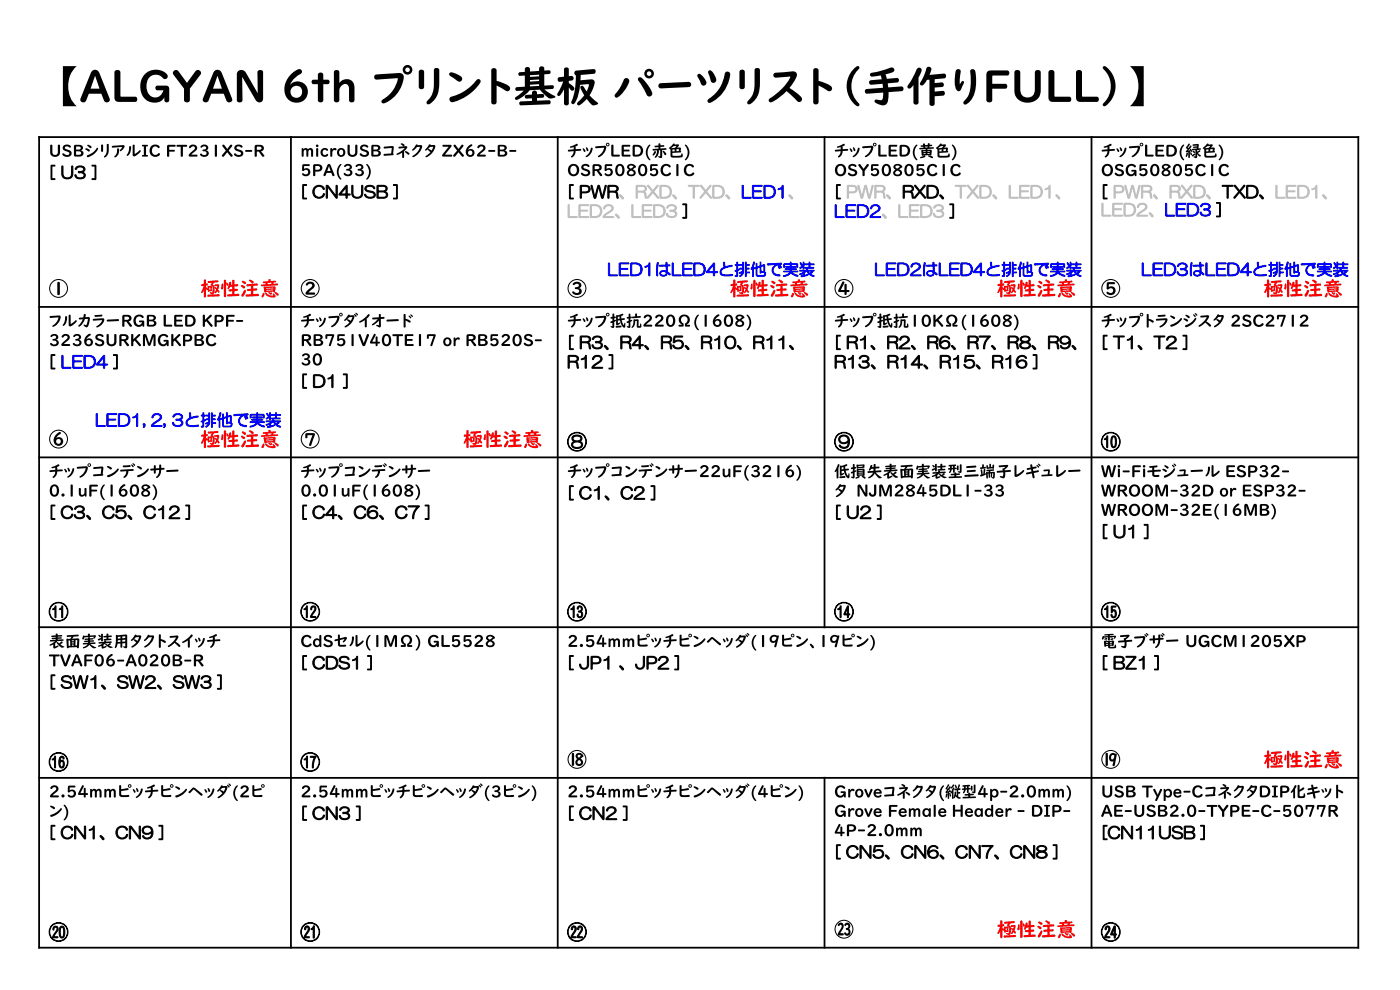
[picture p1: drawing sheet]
<svg xmlns="http://www.w3.org/2000/svg" width="297mm" height="210mm" viewBox="0 0 297 210" stroke-linecap="round" stroke-linejoin="round" font-family="sans-serif">
<defs><g id="words">
<g font-size="4.2">
<text x="120.3" y="95.2">⑧</text>
<text x="177" y="95.2">⑨</text>
<text x="233.6" y="95.2">⑩</text>
<text x="10.3" y="131.3">⑪</text>
<text x="63.7" y="131.3">⑫</text>
<text x="120.3" y="131.3">⑬</text>
<text x="177" y="131.3">⑭</text>
<text x="233.6" y="131.3">⑮</text>
<text x="10.3" y="163.2">⑯</text>
<text x="63.7" y="163.2">⑰</text>
<text x="10.3" y="199.2">⑳</text>
<text x="63.7" y="199.2">㉑</text>
<text x="120.3" y="199.2">㉒</text>
<text x="233.6" y="199.2">㉔</text>
</g>
<g font-size="3.4">
<text x="10.3" y="37.8">[ U3 ]</text>
<text x="63.7" y="41.9">[ CN4USB ]</text>
<text x="120.3" y="41.9">[ PWR、RXD、TXD、LED1、</text>
<text x="177" y="41.9">[ PWR、RXD、TXD、LED1、</text>
<text x="233.5" y="41.9">[ PWR、RXD、TXD、LED1、</text>
<text x="10.3" y="78">[ LED4 ]</text>
<text x="120.3" y="73.9">[ R3、R4、R5、R10、R11、</text>
<text x="120.3" y="78">R12 ]</text>
<text x="177" y="73.9">[ R1、R2、R6、R7、R8、R9、</text>
<text x="177" y="78">R13、R14、R15、R16 ]</text>
<text x="233.5" y="73.9">[ T1、T2 ]</text>
<text x="63.7" y="82.1">[ D1 ]</text>
<text x="120.3" y="105.8">[ C1、C2 ]</text>
<text x="10.3" y="109.9">[ C3、C5、C12 ]</text>
<text x="63.7" y="109.9">[ C4、C6、C7 ]</text>
<text x="177" y="109.9">[ U2 ]</text>
<text x="233.5" y="114">[ U1 ]</text>
<text x="63.7" y="141.8">[ CDS1 ]</text>
<text x="120.3" y="141.8">[ JP1 、JP2 ]</text>
<text x="233.5" y="141.8">[ BZ1 ]</text>
<text x="10.3" y="145.9">[ SW1、SW2、SW3 ]</text>
<text x="63.7" y="173.7">[ CN3 ]</text>
<text x="120.3" y="173.7">[ CN2 ]</text>
<text x="10.3" y="177.8">[ CN1、CN9 ]</text>
<text x="233.5" y="177.8">[CN11USB ]</text>
<text x="177" y="182">[ CN5、CN6、CN7、CN8 ]</text>
</g>
<g font-size="3.4" fill="#bfbfbf">
<text x="120.3" y="46">LED2、LED3 ]</text>
<text x="233.5" y="45.7">LED2、LED3 ]</text>
</g>
<g font-size="3.4" fill="#00f">
<text x="177" y="46">LED2、LED3 ]</text>
<text x="128.9" y="58.4">LED1はLED4と排他で実装</text>
<text x="185.5" y="58.4">LED2はLED4と排他で実装</text>
<text x="242.1" y="58.4">LED3はLED4と排他で実装</text>
<text x="20.2" y="90.3">LED1, 2, 3と排他で実装</text>
</g>
</g></defs>
<g fill="#000">
<path d="M13.3 14h3a5.9 5.9 0 0 0 0 8.5h-3zM19.6 15a.95 .95 0 0 1 1.5 .5l2.1 5.4a.64 .64 0 0 1-.3 .8 .64 .64 0 0 1-.9-.4l-.5-1.4h-2.7l-.5 1.4a.64 .64 0 0 1-.8 .4 .64 .64 0 0 1-.4-.8l2.1-5.4zM20.2 16.1l-1 2.7h1.9zM24.4 15a.68 .68 0 0 1 1.1 .4l.1 5.1h3.1a.56 .56 0 0 1 .4 .6 .56 .56 0 0 1-.4 .5h-3.5a.84 .84 0 0 1-.9-.9v-5.3zM30.9 15.6a3.1 3.1 0 0 1 4.7 .5 .64 .64 0 0 1-.5 .7 .64 .64 0 0 1-.8-.5 2 2 0 0 0-2.3-.2 2 2 0 0 0-.9 2.2 1.95 1.95 0 0 0 .7 1.9 1.95 1.95 0 0 0 2 .2l.4-.3 .5-.9h-1.3a.51 .51 0 0 1-.4-.5 .51 .51 0 0 1 .4-.5h1.8a.62 .62 0 0 1 .7 .7v2.3a.52 .52 0 0 1-.5 .5 .52 .52 0 0 1-.5-.5v-.6a2.7 2.7 0 0 1-4.5 0 4 4 0 0 1 .5-5zM36.9 15l.5-.1 .3 .1 2 2.6 1.8-2.5a.65 .65 0 0 1 .9-.1 .65 .65 0 0 1 .1 .9l-2.2 2.9v2.4a.63 .63 0 0 1-.6 .5 .63 .63 0 0 1-.7-.5v-2.4l-2.2-2.9-.1-.4zM45.6 15a.95 .95 0 0 1 1.5 .5l2.1 5.4a.64 .64 0 0 1-.4 .8 .64 .64 0 0 1-.8-.4l-.5-1.4h-2.7l-.5 1.4a.64 .64 0 0 1-.8 .4 .64 .64 0 0 1-.4-.8l2.1-5.4zM46.1 16.1l-.9 2.7h1.9zM50.5 15.1a1.09 1.09 0 0 1 1.7 .4l2.5 4.3-.1-4.5a.62 .62 0 0 1 .6-.5 .62 .62 0 0 1 .6 .5v5.6a.83 .83 0 0 1-.7 .8 .83 .83 0 0 1-.9-.5l-2.8-4.9v4.9a.61 .61 0 0 1-.6 .5 .61 .61 0 0 1-.6-.5v-5.5zM61.6 15.8l1.5-1a.57 .57 0 0 1 .9 .1 .57 .57 0 0 1-.3 .8 4.3 4.3 0 0 0-2.2 2.4 2.23 2.23 0 0 1 3.8 .7 2.23 2.23 0 0 1-2.4 3 2.78 2.78 0 0 1-2.5-3.8l.4-1zM61.6 19.5a1.3 1.3 0 0 0 2.6 0 1.3 1.3 0 0 0-2.6 0zM67.6 15.6a.59 .59 0 0 1 .6-.2 .59 .59 0 0 1 .4 .5v1h.9a.48 .48 0 0 1 .4 .5 .48 .48 0 0 1-.4 .5h-.9v3.3a.58 .58 0 0 1-.6 .5 .58 .58 0 0 1-.6-.5v-3.3h-.9a.48 .48 0 0 1-.4-.5 .48 .48 0 0 1 .4-.5h.9zM70.9 15a.6 .6 0 0 1 .7-.2 .6 .6 0 0 1 .4 .5v2.3a1.74 1.74 0 0 1 2-.7 1.74 1.74 0 0 1 1.2 1.8v2.5a.59 .59 0 0 1-.6 .5 .59 .59 0 0 1-.6-.5v-2.3a.89 .89 0 0 0-.5-1.1 .89 .89 0 0 0-1.1 .4l-.4 .9v2.1a.59 .59 0 0 1-.6 .5 .59 .59 0 0 1-.6-.5zM79.6 15.9l4.4-.4a1.12 1.12 0 0 1 1.7 1 6.7 6.7 0 0 1-4.4 5.4l-.3-.1v-.4a6.7 6.7 0 0 0 3.4-4.8l-2.7 .2a3.5 3.5 0 0 1-2.2 0 .64 .64 0 0 1 .1-.9zM85.4 14.8a1.05 1.05 0 0 1 2.1 0 1.05 1.05 0 0 1-2.1 0zM86 14.8a.49 .49 0 0 0 .9 0 .49 .49 0 0 0-.9 0zM88.9 15a.59 .59 0 0 1 .7-.2 .59 .59 0 0 1 .4 .5v3.1a.57 .57 0 0 1-.6 .5 .57 .57 0 0 1-.6-.5zM92.1 14.6a.63 .63 0 0 1 1.1 .3v2.7a4.4 4.4 0 0 1-2.3 4.5l-.4-.2a2.29 2.29 0 0 1 .9-1.4 5.2 5.2 0 0 0 .6-2.9zM95.3 15.5a2.1 2.1 0 0 1 2.2 .5 .66 .66 0 0 1 .5 .9 .66 .66 0 0 1-1.1 .2l-1.5-1.1zM95.5 20.7a11.4 11.4 0 0 0 5.8-3.9 .5 .5 0 0 1 .6 .2 .5 .5 0 0 1-.1 .6 9.2 9.2 0 0 1-6.1 4l-.3-.4zM104.3 14.7a.59 .59 0 0 1 .6-.3 .59 .59 0 0 1 .5 .6v2.2l2 .7a.8 .8 0 0 1 .7 1.3l-.6 .1-2.1-1.2v3.5a.57 .57 0 0 1-.6 .6 .57 .57 0 0 1-.6-.6zM110.1 15.4l1.2-.1v-.6a.56 .56 0 0 1 .6-.5 .56 .56 0 0 1 .5 .5v.5l2-.2v-.5a.56 .56 0 0 1 .5-.4 .56 .56 0 0 1 .6 .4v.5l.9-.1a.4 .4 0 0 1 .4 .4 .4 .4 0 0 1-.3 .4l-1 .1v2.4l1.6-.1a.4 .4 0 0 1 .4 .4 .4 .4 0 0 1-.4 .4l-1.6 .1 2.3 1.6a1.48 1.48 0 0 1-2.2-.5l-1.1-1.1-2.1 .1a5.3 5.3 0 0 1-3 2.1l-.1-.3 .1-.3 1.7-1.4-1.4 .1a.4 .4 0 0 1-.4-.4 .4 .4 0 0 1 .4-.4l1.6-.1v-2.4l-1.1 .1-.2-.4zM112.4 16v.3l2-.1v-.4zM112.4 17v.3l2-.1v-.3zM112.4 18v.3l2-.1v-.3zM111.5 20.2l1.4-.1v-.4a.55 .55 0 0 1 .7-.5 .55 .55 0 0 1 .3 .8l1.1-.1a.41 .41 0 0 1 .5 .4 .41 .41 0 0 1-.4 .4l-1.2 .1v.6l2.5-.1a.43 .43 0 0 1 .4 .4 .43 .43 0 0 1-.4 .4l-5.8 .3a.42 .42 0 0 1-.5-.5 .42 .42 0 0 1 .4-.4l2.4-.1v-.5h-1.2a.4 .4 0 0 1-.4-.3 .4 .4 0 0 1 .2-.4zM119.7 14.5l.5-.2 .3 .1 .2 .3v1.5l.5-.1a.49 .49 0 0 1 .5 .4 .49 .49 0 0 1-.4 .6l-.6 .1v.4a1.58 1.58 0 0 1 1.1 1.3 .55 .55 0 0 1-.6 .3 .55 .55 0 0 1-.4-.5l-.1-.2v3.4a.52 .52 0 0 1-.5 .5 .52 .52 0 0 1-.5-.5v-2.9l-.8 1.1a.36 .36 0 0 1-.5 .2 .36 .36 0 0 1-.1-.5l1.2-2.5-.7 .1a.5 .5 0 0 1-.5-.5 .5 .5 0 0 1 .4-.5l1-.1zM122 15.1l4.1-.4a.53 .53 0 0 1 .3 .5 .53 .53 0 0 1-.4 .5l-2.8 .2-.1 1.1 2.3-.2a.73 .73 0 0 1 .7 .4 .73 .73 0 0 1 0 .8l-1 2.2 1.8 1.8a1.11 1.11 0 0 1-1.9-.3l-.5-.7a3.1 3.1 0 0 1-1.9 1.3l-.1-.4 1.4-1.7-.7-1.5v-.3l.2-.2a1.74 1.74 0 0 1 1.1 1.2l.3-.9 .1-.6-1.8 .1a6.6 6.6 0 0 1-1.4 4.1 .43 .43 0 0 1-.5-.3 .43 .43 0 0 1 .1-.5l.6-2.2 .3-3.1a.53 .53 0 0 1-.2-.9zM132.4 16.8a.64 .64 0 0 1 .9-.1 .64 .64 0 0 1 .1 .9 6 6 0 0 1-2.6 3.1l-.3-.1-.1-.4a11.7 11.7 0 0 0 2-3.4zM135.5 16.5l.3-.1a6.8 6.8 0 0 1 2.6 3.5 .64 .64 0 0 1-.6 .6 .64 .64 0 0 1-.7-.6l-1.7-2.9zM136.7 15.6a1.02 1.02 0 0 1 2 0 1.02 1.02 0 0 1-2 0zM137.2 15.6a.5 .5 0 0 0 1 0 .5 .5 0 0 0-1 0zM139.8 17.8l.5-.2 4.9-.2a1.02 1.02 0 0 1 1.4 .5 .92 .92 0 0 1-1.2 .6l-3.6 .2a2.85 2.85 0 0 1-2-.1l-.1-.4zM148 15.8l.2-.1a2.29 2.29 0 0 1 1.7 1.9 .6 .6 0 0 1-.5 .5 .6 .6 0 0 1-.7-.4l-.7-1.5zM150.4 15l.1-.1a2.17 2.17 0 0 1 1.4 1.7 .63 .63 0 0 1-.3 .9 .63 .63 0 0 1-.8-.5l-.6-1.6zM154 15.2a.66 .66 0 0 1 .8 .2 .66 .66 0 0 1 .1 .8 7.3 7.3 0 0 1-4.4 5.6 .45 .45 0 0 1-.4-.4 .45 .45 0 0 1 .3-.5 7.8 7.8 0 0 0 3.4-5.5zM157 15a.59 .59 0 0 1 .6-.2 .59 .59 0 0 1 .4 .5v3.1a.57 .57 0 0 1-.6 .5 .57 .57 0 0 1-.5-.5zM160.1 14.6a.63 .63 0 0 1 1.1 .3v2.7a4.4 4.4 0 0 1-2.3 4.5l-.4-.2a2.29 2.29 0 0 1 1-1.4 5.2 5.2 0 0 0 .6-2.9zM164.2 15.6l3.9-.5a.85 .85 0 0 1 .9 .5 .85 .85 0 0 1-.2 1l-1.3 2.1a6.6 6.6 0 0 1 2.7 2.3 .62 .62 0 0 1-.5 .6 .62 .62 0 0 1-.7-.3l-2.1-2a7.5 7.5 0 0 1-3.5 2.4 .52 .52 0 0 1-.3-.6 .52 .52 0 0 1 .5-.4l1.1-.8a8.3 8.3 0 0 0 2.9-3.7l-2.3 .2a.89 .89 0 0 1-1.2-.5zM172.6 14.7a.59 .59 0 0 1 .6-.3 .59 .59 0 0 1 .5 .6v2.2l2.1 .7a.8 .8 0 0 1 .6 1.3l-.6 .1-2.1-1.2v3.5a.57 .57 0 0 1-.6 .6 .57 .57 0 0 1-.6-.6zM181 14.7l.7-.6a.37 .37 0 0 1 .5 0 .37 .37 0 0 1 0 .5 5.1 5.1 0 0 0 .1 7.4v.3l-.2 .2a3.5 3.5 0 0 1-2.3-2.7 5.2 5.2 0 0 1 1.2-5.1zM184.6 15.6l4.3-1.2a.58 .58 0 0 1 .8 .4 .58 .58 0 0 1-.6 .6l-1.2 .4 .3 .9 2-.2a.49 .49 0 0 1 .5 .5 .49 .49 0 0 1-.4 .5l-2 .2 .1 .8 2.8-.2a.51 .51 0 0 1 .5 .5 .51 .51 0 0 1-.4 .5l-2.8 .2a3.8 3.8 0 0 1-.6 2.7 2.17 2.17 0 0 1-2.4-.7l.2-.3 .2-.1a1.06 1.06 0 0 0 1.4-.2l.1-1.3-3.4 .3a.51 .51 0 0 1-.5-.5 .51 .51 0 0 1 .4-.5l3.4-.3-.1-.8-2.3 .2a.48 .48 0 0 1-.5-.5 .48 .48 0 0 1 .4-.5l2.3-.2-.3-.8-1.8 .3-.4-.2zM196.6 14.4a.58 .58 0 0 1 .8-.1 .58 .58 0 0 1 .1 .8l-.3 .8 3-.3a.51 .51 0 0 1 .5 .5 .51 .51 0 0 1-.4 .5l-2 .2v.8l1.4-.1a.49 .49 0 0 1 .6 .4 .49 .49 0 0 1-.5 .6l-1.5 .1v.8l1.6-.1a.51 .51 0 0 1 .6 .4 .51 .51 0 0 1-.5 .6l-1.7 .1v1.6a.56 .56 0 0 1-.6 .5 .56 .56 0 0 1-.5-.5v-5.1h-.5a1.67 1.67 0 0 1-1.3 1.2l-.2-.2v-.2l.9-1.7zM194.6 14.6a.54 .54 0 0 1 .7-.2 .54 .54 0 0 1 .2 .7l-.6 1.4v5.2a.55 .55 0 0 1-.6 .5 .55 .55 0 0 1-.5-.5v-3.6a.84 .84 0 0 1-1.2 .6v-.5l.8-1.4zM202.8 14.9a.55 .55 0 0 1 .8-.2 .55 .55 0 0 1 .2 .7l-.2 2.5 .5-.7h.3l.1 .3-.5 1.1a.68 .68 0 0 1-.7 .8 .68 .68 0 0 1-.6-.9 8.4 8.4 0 0 1 .1-3.6zM205.9 14.9a.63 .63 0 0 1 .7-.2 .63 .63 0 0 1 .4 .7 8.3 8.3 0 0 1-1.2 6l-.6 .6a.52 .52 0 0 1-.8 0l.1-.5a5.3 5.3 0 0 0 1.4-4.7zM209.5 15.2l.7-.3h3.5a.55 .55 0 0 1 .4 .6 .55 .55 0 0 1-.4 .5h-3l-.2 .2v1.6h2.8a.53 .53 0 0 1 .4 .5 .53 .53 0 0 1-.4 .5h-2.8v2.4a.64 .64 0 0 1-.6 .5 .64 .64 0 0 1-.6-.5v-5.3zM215.3 15a.68 .68 0 0 1 1.2 .3v3.6a1.56 1.56 0 0 0 1.5 1.8 1.56 1.56 0 0 0 1.5-1.8v-3.6a.64 .64 0 0 1 .7-.5 .64 .64 0 0 1 .6 .5v3.8a2.86 2.86 0 0 1-2.1 2.7 2.86 2.86 0 0 1-3.2-1.3l-.3-1.1v-4.1zM222.5 15a.68 .68 0 0 1 1.2 .4v5.1h3.1a.56 .56 0 0 1 .5 .6 .56 .56 0 0 1-.5 .5h-3.4a.84 .84 0 0 1-1-.9v-5.3zM228.4 15a.68 .68 0 0 1 1.1 .4l.1 5.1h3.1a.56 .56 0 0 1 .4 .6 .56 .56 0 0 1-.4 .5h-3.5a.84 .84 0 0 1-.9-.9v-5.3zM234 14.1l.2-.1a3.5 3.5 0 0 1 2.3 2.8 5 5 0 0 1-2.2 5.7l-.2-.1-.1-.3a5.1 5.1 0 0 0 0-7.6zM239.7 14h2.9v8.5h-2.9a5.9 5.9 0 0 0 0-8.5z"/>
<path d="M10.7 30.8h.4v1.4a.58 .58 0 0 0 .6 .7 .58 .58 0 0 0 .6-.7v-1.3a.24 .24 0 0 1 .2-.2 .24 .24 0 0 1 .2 .2v1.4a1.05 1.05 0 0 1-1 1 1.05 1.05 0 0 1-1.1-1zM13.5 30.9a.97 .97 0 0 1 1.5 .3l-.2 .1a.56 .56 0 0 0-.5-.3 .56 .56 0 0 0-.5 .5l.2 .1a1.14 1.14 0 0 1 1.2 1.1 1.1 1.1 0 0 1-2 0l.3-.2a.74 .74 0 0 0 1.2 .1l-.2-.4a1.12 1.12 0 0 1-1.2-1zM15.7 30.9l1-.2a.64 .64 0 0 1 .8 .4 .64 .64 0 0 1-.4 .8 .69 .69 0 0 1 .6 .9 .69 .69 0 0 1-1 .4h-.7l-.3-.1zM16.2 31.1l-.1 .6h.5a.35 .35 0 0 0 .5-.3 .35 .35 0 0 0-.4-.3zM16.1 32.1l.1 .7h.5a.4 .4 0 0 0 .5-.4 .4 .4 0 0 0-.5-.3zM18.5 30.8l.2-.1a.64 .64 0 0 1 .7 .6 .74 .74 0 0 1-.9-.5zM18.1 31.5h.2a.65 .65 0 0 1 .7 .6 .8 .8 0 0 1-.9-.5zM18.5 33l.1-.1a4.7 4.7 0 0 0 2.1-1.5 2.12 2.12 0 0 1-1.6 1.8l-.6 .1zM21.5 30.7h.2l.2 .1v1.2a.22 .22 0 0 1-.2 .2 .22 .22 0 0 1-.3-.2zM22.7 30.6l.4 .1v1a1.29 1.29 0 0 1-1 1.7v-.2a1.74 1.74 0 0 0 .5-1.5zM23.8 31l2-.2a.36 .36 0 0 1 .5 0 .36 .36 0 0 1 .1 .5l-.8 .8-.2-.2 .5-.7-2 .1h-.1zM24.9 31.5h.2a1.3 1.3 0 0 1-.8 1.8v-.1a2.3 2.3 0 0 0 .6-1.7zM27.4 31.1h.4a1.62 1.62 0 0 1-.8 2l-.1-.2a3 3 0 0 0 .5-1.8zM28.2 30.8h.4v1.8l1-.7 .3 .1a1.94 1.94 0 0 1-1.6 1.1l-.2-.3zM30.2 30.7l1.2 .1-.1 .2-.3 .1v1.8h.3v.3l-1.2-.1 .1-.2h.3v-1.8l-.3-.1zM32.1 31a.95 .95 0 0 1 1-.4 .95 .95 0 0 1 .7 .7l-.2 .1a.82 .82 0 0 0-1.2 0 .82 .82 0 0 0 0 1.2 .82 .82 0 0 0 1.2 0 .24 .24 0 0 1 .3 0 .24 .24 0 0 1 0 .3 1.31 1.31 0 0 1-1.9 0 1.31 1.31 0 0 1 .1-1.9zM35.5 30.9l.3-.2h1.3a.21 .21 0 0 1 .2 .2 .21 .21 0 0 1-.2 .2l-1.2 .1v.6h1a.2 .2 0 0 1 .2 .2 .2 .2 0 0 1-.2 .2h-1v.9a.24 .24 0 0 1-.2 .2 .24 .24 0 0 1-.3-.2zM37.5 30.8l2-.1a.21 .21 0 0 1 .2 .2 .21 .21 0 0 1-.2 .2h-.7v2a.24 .24 0 0 1-.2 .2 .24 .24 0 0 1-.3-.2v-2h-.8zM40.3 30.9a.86 .86 0 0 1 1.4 .1 .86 .86 0 0 1-.5 1.2l-.6 .6h1.1a.21 .21 0 0 1 .2 .2 .21 .21 0 0 1-.2 .2l-1.6-.1a2.27 2.27 0 0 1 1.1-1.4 .44 .44 0 0 0-.2-.7 .44 .44 0 0 0-.6 .4l-.3-.2zM42.6 31a.84 .84 0 0 1 1-.3 .84 .84 0 0 1 .5 .9l-.4 .3a.72 .72 0 0 1 .6 .9 .72 .72 0 0 1-1 .5l-.7-.3-.2-.3 .3-.1a.59 .59 0 0 0 .6 .3 .59 .59 0 0 0 .5-.6l-.2-.2-.6-.1v-.2l.4-.1a.35 .35 0 0 0 .3-.5 .77 .77 0 0 0-1.1 .1zM45.6 30.8l.3-.1 .1 .2v2.2a.23 .23 0 0 1-.2 .2 .23 .23 0 0 1-.2-.2zM47.2 30.8l.3-.1 .7 .9 .6-.8a.24 .24 0 0 1 .4-.1 .24 .24 0 0 1 0 .3l-.7 .9 .8 1a.25 .25 0 0 1-.1 .3 .25 .25 0 0 1-.3 0l-.7-.9-.7 .9a.24 .24 0 0 1-.3 0 .24 .24 0 0 1-.1-.3l.8-1-.7-.9zM49.9 30.9a.97 .97 0 0 1 1.5 .3l-.2 .1a.56 .56 0 0 0-.5-.3 .56 .56 0 0 0-.5 .5l.2 .1a1.14 1.14 0 0 1 1.2 1.1 1.1 1.1 0 0 1-2 0l.3-.2a.74 .74 0 0 0 1.2 .1l-.2-.4a1.12 1.12 0 0 1-1.2-1zM52 31.9l1.3-.1a.2 .2 0 0 1 .2 .2 .2 .2 0 0 1-.2 .2h-1.2zM54.1 30.9l.3-.2h.6a.71 .71 0 0 1 1 .5 .71 .71 0 0 1-.6 .9l.6 .8a.25 .25 0 0 1-.1 .3 .25 .25 0 0 1-.3-.1l-.7-.9h-.4v.9a.24 .24 0 0 1-.2 .2 .24 .24 0 0 1-.3-.2zM54.5 31.1v.7l.9-.2v-.3l-.1-.2z"/>
<path d="M12.2 59.9l.3-.1 .2 .2v2.4a.28 .28 0 0 1-.3 .2 .28 .28 0 0 1-.2-.2zM10.4 61.2a2 2 0 0 1 4 0 2 2 0 0 1-4 0zM10.6 61.2a1.8 1.8 0 0 0 3.6 0 1.8 1.8 0 0 0-3.6 0z"/>
</g>
<g fill="none" stroke="#000" stroke-width=".38">
<path d="M8.1 29.1h280.2M8.3 28.9v172.3M61.7 28.9v172.3M118.3 28.9v172.3M174.9 28.9v104.4M231.6 28.9v172.3M288.2 28.9v172.3M8.1 65.1h280.2M8.1 97h280.2M8.1 133.1h280.2M8.1 165h280.2M174.9 164.8v36.4"/>
<path d="M8.1 201h280.2"/>
</g>
<path d="M43.3 59.4h.3l.1 .7 .4 .2v.2l-.4 .1v.3l.4 .3v-.5l.7-.1 .2 .3v.7l-.2 .2-.7 .1v-.4h-.2l-.2-.2v1.6a.23 .23 0 0 1-.2 .2 .23 .23 0 0 1-.3-.2v-1.3l-.3 .6-.3-.2 .6-1.3h-.4l-.1-.2 .1-.3h.4zM44.4 61v.5h.2v-.5zM45.5 60.4l.9-.1 .1 .4a1.38 1.38 0 0 0 .1 1.3 .27 .27 0 0 1-.3 .1 .27 .27 0 0 1-.2-.3l-.4 .4-.1-.2a.78 .78 0 0 0 0-1l.2-.1 .2 .2 .1-.3-.6-.1zM44.1 59.7l2-.2 .2 .1v.2l-.9 .1-.3 .5a1.39 1.39 0 0 1 0 2l-.6-.2 .1-.2h.2a1 1 0 0 0-.1-1.5l.2-.5h-.7zM44 62.6l2.4-.2a.23 .23 0 0 1 .2 .2 .23 .23 0 0 1-.2 .3l-2.3 .1zM48.7 59.8l.3 .1v.5h.2v-.8a.25 .25 0 0 1 .3-.2 .25 .25 0 0 1 .2 .2v.7h.6a.23 .23 0 0 1 .2 .2 .23 .23 0 0 1-.2 .2l-.6 .1v.5h.6l.2 .2-.2 .2-.6 .1v.6l1-.1v.4l-2.4 .2-.1-.4 1-.1v-.6h-.6l-.1-.2 .2-.2 .5-.1v-.5l-.4 .1-.2 .4-.3-.1zM47.1 60.2h.1a.94 .94 0 0 1-.1 1.2h-.1a1.16 1.16 0 0 1 .1-1.2zM48 60h.2l.2 .3v.3h-.2zM47.5 59.4h.3l.2 .1v3.3a.25 .25 0 0 1-.3 .2 .25 .25 0 0 1-.2-.2zM52.3 60.4l2.3-.2 .1 .3-1 .2v.5h.7l.2 .2-.2 .2-.7 .1v.7l1-.1 .2 .1v.4l-2.7 .1-.1-.4 .2-.1h.9v-.7h-.6l-.2-.2 .2-.2h.6v-.6h-.9zM51.3 59.6h.2a.54 .54 0 0 1 .6 .6 .65 .65 0 0 1-.8-.6zM51.1 60.5a.5 .5 0 0 1 .6 .1 .5 .5 0 0 1 .2 .6l-.7-.4zM51.8 61.5h.3a1.28 1.28 0 0 1-.7 1.4l-.2-.3zM52.8 59.4l.2-.1a.68 .68 0 0 1 .8 .7 .76 .76 0 0 1-1-.5zM56 60.9l2.3-.1 .2 .2-.1 .8-.3 .2-.2-.1-1.8 .1zM56.4 61.1l.1 .2 1.5-.2zM56.5 61.5v.2l1.4-.1v-.2zM55.8 59.8l1.1-.2v-.2a.25 .25 0 0 1 .3-.2 .25 .25 0 0 1 .2 .2v.2l1-.1a.18 .18 0 0 1 .2 .2 .18 .18 0 0 1-.2 .2h-.3l-.1 .3h.9l.1 .3-3.6 .2v-.1l.1-.2 .9-.1-.1-.2-.5-.1zM56.7 60l.1 .3 .7-.1 .1-.2zM55.8 62.2l.1-.1a.47 .47 0 0 1 .2 .6 .47 .47 0 0 1-.6 .3zM56.3 62.1h.2a1.21 1.21 0 0 0 1.4 .5l-.1-.3a.49 .49 0 0 1 .6 .2 .49 .49 0 0 1 0 .5 1.61 1.61 0 0 1-2.1-.8zM58.3 62v-.1a.74 .74 0 0 1 .8 .8 .78 .78 0 0 1-.8-.7zM57 62h.6a.29 .29 0 0 1 0 .4 .29 .29 0 0 1-.4 0z" fill="#f00"/>
<g fill="#000">
<path d="M64 31.5h.3l.1 .2 .3-.3h.3l.3 .3a.59 .59 0 0 1 .7-.3 .59 .59 0 0 1 .4 .7v1a.22 .22 0 0 1-.2 .2 .22 .22 0 0 1-.2-.2v-1.1l-.2-.2-.4 .2v1.1a.22 .22 0 0 1-.2 .2 .22 .22 0 0 1-.2-.2v-1.1l-.2-.2-.4 .3v1a.22 .22 0 0 1-.2 .2 .22 .22 0 0 1-.2-.2zM67.1 31.5h.4v1.6a.22 .22 0 0 1-.2 .2 .22 .22 0 0 1-.2-.2zM67 30.9a.3 .3 0 0 1 .6 0 .3 .3 0 0 1-.6 0zM68.3 31.7a.76 .76 0 0 1 1.3 .2l-.1 .1a.59 .59 0 0 0-.7-.2 .59 .59 0 0 0-.4 .5 .51 .51 0 0 0 .4 .6 .51 .51 0 0 0 .6-.3l.2 .2a.88 .88 0 0 1-1.3 .3 .88 .88 0 0 1-.2-1.2zM70.1 31.5l.3-.1 .1 .4a.44 .44 0 0 1 .4-.5 .44 .44 0 0 1 .5 .5l-.1 .1a.55 .55 0 0 0-.8 .4v.8a.22 .22 0 0 1-.2 .2 .22 .22 0 0 1-.2-.2zM71.5 32.3a.92 .92 0 0 1 1.8 0 .92 .92 0 0 1-1.8 0zM72 31.9a.52 .52 0 0 0 0 .8 .52 .52 0 0 0 .7 0 .52 .52 0 0 0 .1-.7 .52 .52 0 0 0-.8-.1zM73.8 30.8h.4v1.4a.58 .58 0 0 0 .6 .7 .58 .58 0 0 0 .6-.7v-1.3a.24 .24 0 0 1 .2-.2 .24 .24 0 0 1 .2 .2v1.4a1.05 1.05 0 0 1-1 1 1.05 1.05 0 0 1-1.1-1zM76.6 30.9a.97 .97 0 0 1 1.5 .3l-.2 .1a.56 .56 0 0 0-.6-.3 .56 .56 0 0 0-.4 .5l.2 .1a1.14 1.14 0 0 1 1.2 1.1 1.1 1.1 0 0 1-2 0l.3-.2a.74 .74 0 0 0 1.2 .1l-.2-.4a1.12 1.12 0 0 1-1.2-1zM78.8 30.9l.9-.2a.64 .64 0 0 1 .9 .4 .64 .64 0 0 1-.4 .8 .69 .69 0 0 1 .6 .9 .69 .69 0 0 1-1 .4h-.7l-.3-.1zM79.2 31.1v.6h.5a.35 .35 0 0 0 .5-.3 .35 .35 0 0 0-.5-.3zM79.2 32.1l.1 .7h.5a.4 .4 0 0 0 .5-.4 .4 .4 0 0 0-.6-.3zM81.4 31.2l1.6-.2a.36 .36 0 0 1 .4 0 .36 .36 0 0 1 .1 .4v1.5l-1.9 .2-.2-.2 .1-.2 1.5-.1 .1-1.2-1.5 .1zM84.6 31.2l1.5-.2a.27 .27 0 0 1 .3 .1 .27 .27 0 0 1-.1 .4l-.6 .6v1.4l-.4-.2v-.9l-.9 .4a.18 .18 0 0 1-.3-.1 .18 .18 0 0 1 .2-.2l.8-.5 .7-.6-1.1 .1zM85.1 30.4h.1a.42 .42 0 0 1 .5 .1 .42 .42 0 0 1 0 .5l-.6-.3zM86 32.1a.75 .75 0 0 1 .8 .7 .85 .85 0 0 1-.9-.6zM88.3 30.7l1.1 .1a1.47 1.47 0 0 1-.6 1.8l-1.2 .8a.19 .19 0 0 1-.1-.3 .19 .19 0 0 1 .2-.1 2.46 2.46 0 0 0 1.3-1.8h-.5l-1 .8-.1-.2zM91 30.7l1.3 .2a2.64 2.64 0 0 1-2 2.4v-.2l1-.8-.5-.6a.51 .51 0 0 1 .8 .2l.3-.7h-.7a.97 .97 0 0 1-1 .7zM93.9 30.7l1.9 .1-.1 .4-1.3 1.6h1.4a.21 .21 0 0 1 .1 .2 .21 .21 0 0 1-.1 .2l-2-.1 .1-.3 1.3-1.7h-1.2zM96.2 30.8l.4-.1 .7 .9 .6-.8a.24 .24 0 0 1 .3-.1 .24 .24 0 0 1 .1 .3l-.7 .9 .8 1a.25 .25 0 0 1-.1 .3 .25 .25 0 0 1-.3 0l-.7-.9-.7 .9a.24 .24 0 0 1-.4 0 .24 .24 0 0 1 0-.3l.8-1-.7-.9zM99.4 30.9l.5-.3 .3 .2-.9 1.1a.87 .87 0 0 1 1.2 0 .87 .87 0 0 1 0 1.2 .87 .87 0 0 1-1.2 .1 1.41 1.41 0 0 1 .1-2.3zM99.3 32.4a.47 .47 0 0 0 .9 0 .47 .47 0 0 0-.9 0zM101.5 30.9a.86 .86 0 0 1 1.3 .1 .86 .86 0 0 1-.4 1.2l-.7 .6h1.2a.21 .21 0 0 1 .2 .2 .21 .21 0 0 1-.2 .2l-1.7-.1a2.27 2.27 0 0 1 1.2-1.4 .44 .44 0 0 0-.2-.7 .44 .44 0 0 0-.6 .4l-.3-.2zM103.6 31.9l1.3-.1a.2 .2 0 0 1 .2 .2 .2 .2 0 0 1-.2 .2h-1.2zM105.6 30.9l1-.2a.64 .64 0 0 1 .8 .4 .64 .64 0 0 1-.4 .8 .69 .69 0 0 1 .6 .9 .69 .69 0 0 1-1 .4h-.7l-.3-.1zM106.1 31.1l-.1 .6h.5a.35 .35 0 0 0 .5-.3 .35 .35 0 0 0-.4-.3zM106 32.1l.1 .7h.5a.4 .4 0 0 0 .5-.4 .4 .4 0 0 0-.5-.3zM108.1 31.9l1.3-.1a.2 .2 0 0 1 .1 .2 .2 .2 0 0 1-.1 .2h-1.3z"/>
<path d="M64.2 35l.2-.2 1.3 .1-.1 .3h-1.1v.6a.89 .89 0 0 1 1.2 .3 .89 .89 0 0 1-.1 1.2 .89 .89 0 0 1-1.2 0l-.3-.4 .2-.2a.54 .54 0 0 0 .9 .2 .54 .54 0 0 0-.3-.9l-.5 .3-.3-.1zM66.6 34.9a1.25 1.25 0 0 1 1.8 .7l-.3 .6-1.2 .2v.8a.24 .24 0 0 1-.2 .2 .24 .24 0 0 1-.3-.2v-2zM66.9 35.2v.8a.85 .85 0 0 0 1-.2 .41 .41 0 0 0-.1-.5 .41 .41 0 0 0-.4-.1zM69.5 34.9l.4-.1 .2 .2 .8 2v.3h-.3l-.3-.6h-1l-.3 .6h-.4zM69.8 35.2l-.4 1.1h.7zM72 35l.4-.2a3 3 0 0 0-.3 2.6l.3 .7a1.65 1.65 0 0 1-.9-2.2zM73.1 35.1a.84 .84 0 0 1 1-.3 .84 .84 0 0 1 .5 1l-.5 .2a.72 .72 0 0 1 .7 .9 .72 .72 0 0 1-1 .5l-.8-.3-.1-.3 .3-.1a.59 .59 0 0 0 .6 .3 .59 .59 0 0 0 .5-.5l-.2-.2-.6-.2v-.2l.3-.1a.35 .35 0 0 0 .4-.5 .77 .77 0 0 0-1.1 .1zM75.5 35.1a.84 .84 0 0 1 1-.3 .84 .84 0 0 1 .5 1l-.4 .2a.72 .72 0 0 1 .6 .9 .72 .72 0 0 1-1 .5l-.7-.3-.1-.3 .2-.1a.59 .59 0 0 0 .7 .3 .59 .59 0 0 0 .4-.5l-.2-.2-.6-.2v-.2l.4-.1a.35 .35 0 0 0 .3-.5 .77 .77 0 0 0-1 .1zM77.7 34.8a1.66 1.66 0 0 1 .9 2.2 1.04 1.04 0 0 1-.9 1.1 2.72 2.72 0 0 0 0-3.2z"/>
<path d="M120.8 35.1a1.24 1.24 0 0 1 1.8 .1 1.24 1.24 0 0 1-.1 1.8 1.24 1.24 0 0 1-1.8-.1l-.2-.8zM121.2 35.4a.87 .87 0 0 0-.2 1.1 .87 .87 0 0 0 1.1 .4 .88 .88 0 0 0 .3-1.2 .88 .88 0 0 0-1.1-.4zM123.5 35a.97 .97 0 0 1 1.6 .3l-.3 .1a.56 .56 0 0 0-.5-.3 .56 .56 0 0 0-.5 .5l.2 .1a1.14 1.14 0 0 1 1.2 1.2 1.1 1.1 0 0 1-2-.1l.3-.2a.74 .74 0 0 0 1.2 .1l-.2-.3a1.12 1.12 0 0 1-1.2-1.1zM125.9 34.9l.8-.1a.71 .71 0 0 1 .9 .5 .71 .71 0 0 1-.6 .9l.7 .8a.25 .25 0 0 1-.1 .4 .25 .25 0 0 1-.3-.2l-.7-.9h-.4v.9a.24 .24 0 0 1-.3 .2 .24 .24 0 0 1-.2-.2v-2zM126.2 35.2v.7l.9-.2v-.3l-.2-.2zM128.3 35l.3-.2 1.3 .1-.1 .3h-1.1v.6a.89 .89 0 0 1 1.1 .3 .89 .89 0 0 1-.1 1.2 .89 .89 0 0 1-1.2 0l-.2-.4 .2-.2a.54 .54 0 0 0 .9 .2 .54 .54 0 0 0-.3-.9l-.5 .3-.3-.1zM131 34.9a1.02 1.02 0 0 1 1.1 .1 1.02 1.02 0 0 1 .4 1.1 1.03 1.03 0 0 1-1 1.3 1.03 1.03 0 0 1-1-1.3l.1-.7zM131.2 35.3a1.15 1.15 0 0 0 .3 1.7 1.07 1.07 0 0 0 0-1.8zM133.2 35a.97 .97 0 0 1 1.7 .5l-.7 .4a.75 .75 0 0 1 .7 .9 .75 .75 0 0 1-1 .6 .73 .73 0 0 1-.9-.5 .73 .73 0 0 1 .5-.9 .58 .58 0 0 1-.5-.4 .58 .58 0 0 1 .2-.6zM133.5 35.3v.2l.4 .3 .5-.5-.5-.2zM133.6 36.4a.42 .42 0 0 0-.1 .6 .42 .42 0 0 0 .6 0 .42 .42 0 0 0 .2-.6 .42 .42 0 0 0-.7 0zM135.8 34.9a1.02 1.02 0 0 1 1.1 .1 1.02 1.02 0 0 1 .4 1.1 1.03 1.03 0 0 1-1 1.3 1.03 1.03 0 0 1-.9-1.3l.1-.7zM136.1 35.3a1.15 1.15 0 0 0 .2 1.7 1.07 1.07 0 0 0 0-1.8zM138 35l.3-.2 1.2 .1-.1 .3h-1l-.1 .6a.89 .89 0 0 1 1.2 .3 .89 .89 0 0 1-.1 1.2 .89 .89 0 0 1-1.2 0l-.3-.4 .2-.2a.54 .54 0 0 0 .9 .2 .54 .54 0 0 0-.3-.9l-.5 .3-.2-.1zM140.5 35.1a.95 .95 0 0 1 1-.4 .95 .95 0 0 1 .7 .8h-.2a.82 .82 0 0 0-1.2 0 .82 .82 0 0 0 0 1.2 .82 .82 0 0 0 1.2 0 .24 .24 0 0 1 .3 0 .24 .24 0 0 1 0 .3 1.31 1.31 0 0 1-1.9 0 1.31 1.31 0 0 1 .1-1.9zM143.5 34.9l.3-.1 .1 .2v2.2a.23 .23 0 0 1-.2 .2 .23 .23 0 0 1-.2-.2zM145.4 35.1a.95 .95 0 0 1 1-.4 .95 .95 0 0 1 .8 .8h-.3a.82 .82 0 0 0-1.2 0 .82 .82 0 0 0 0 1.2 .82 .82 0 0 0 1.2 0 .24 .24 0 0 1 .3 0 .24 .24 0 0 1 0 .3 1.31 1.31 0 0 1-1.9 0 1.31 1.31 0 0 1 .1-1.9z"/>
<path d="M121 31.1l1-.4a.28 .28 0 0 1 .4-.2 .28 .28 0 0 1 .2 .3l-.6 .3 .1 .6 1-.1 .2 .3-1.2 .1a1.05 1.05 0 0 1-.9 1.3l.5-1.2-1 .1a.2 .2 0 0 1-.2-.2 .2 .2 0 0 1 .2-.2l1-.1v-.5l-.6 .2zM123.6 31.5a.44 .44 0 0 1 .5 .2 .44 .44 0 0 1-.1 .5zM124.3 31.3h.2a.38 .38 0 0 1 .4 .3 .38 .38 0 0 1-.4 .4zM125.4 31.4h.2a1.69 1.69 0 0 1-1.3 1.9l.1-.3a2.47 2.47 0 0 0 1-1.6zM126.3 31.1l1.6-.2a.5 .5 0 0 1 .7 .2 .5 .5 0 0 1-.1 .6 1.73 1.73 0 0 1-1.6 1.6v-.2a2.16 2.16 0 0 0 1.2-1.8l-1.6 .2-.2-.1zM128.5 30.7a.4 .4 0 0 1 .8 0 .4 .4 0 0 1-.8 0zM128.7 30.7a.2 .2 0 0 0 .4 0 .2 .2 0 0 0-.4 0zM129.7 30.8h.4l.1 2h1.1a.21 .21 0 0 1 .2 .2 .21 .21 0 0 1-.2 .2h-1.3l-.3-.1zM131.9 30.9l.3-.2h1.3a.2 .2 0 0 1 .2 .2 .2 .2 0 0 1-.2 .2h-1.1l-.1 .6h1.1l.2 .2-.2 .2h-1.1v.7h1.3a.21 .21 0 0 1 .2 .2 .21 .21 0 0 1-.2 .2h-1.4l-.3-.1zM134.2 30.9a1.36 1.36 0 0 1 1.8 .1 1.36 1.36 0 0 1 .2 1.8l-.8 .4h-1l-.2-.4zM134.7 31.1v1.6a.88 .88 0 0 0 1.2-.7 .88 .88 0 0 0-1.2-.9zM137.6 30.9l.3-.2a3 3 0 0 0-.3 2.6l.3 .7a1.65 1.65 0 0 1-.8-2.2zM138.9 31l.8-.1v-.3a.21 .21 0 0 1 .2-.2 .21 .21 0 0 1 .2 .2v.2h.7l.1 .2-.1 .1-.7 .1v.3l1.1-.1 .2 .2-.2 .2h-.7v1.4a.41 .41 0 0 1-.5 .3 .41 .41 0 0 1-.3-.4h.4v-1.2h-.3a1.27 1.27 0 0 1-.9 1.5l.4-.7 .1-.8h-.9v-.2l1.2-.2v-.3h-.7zM138.8 32.1h.3a.63 .63 0 0 1-.6 .8zM140.6 32a.72 .72 0 0 1 .7 .9 .42 .42 0 0 1-.6-.5zM142 31.3l1-.9 .1 .3h.9v.2l-.4 .4 .8 .1 .1 .9-1.9 .1v.5a1.94 1.94 0 0 0 1.9 .1l.1-.4a.45 .45 0 0 1 .2 .5 .45 .45 0 0 1-.5 .3 2.98 2.98 0 0 1-2-.2l-.1-1.5v-.2h-.3zM142.6 31.7v.4h.5v-.4zM143.5 31.7v.4l.5-.1v-.4zM142.3 31.4h.8l.4-.4h-.6zM145.3 30.7a1.66 1.66 0 0 1 .9 2.2 1.04 1.04 0 0 1-.9 1.1 2.72 2.72 0 0 0 0-3.2z"/>
<path d="M65.1 60a.89 .89 0 0 1 1.3-.1 .89 .89 0 0 1 .1 1.3l-1.1 .8h1.3a.24 .24 0 0 1 .2 .3 .24 .24 0 0 1-.2 .2h-1.8a.83 .83 0 0 1 .6-1.2 .82 .82 0 0 0 .6-1l-.5-.1-.6 .4-.1-.2zM63.8 61.2a2 2 0 0 1 4 0 2 2 0 0 1-4 0zM64 61.2a1.8 1.8 0 0 0 3.6 0 1.8 1.8 0 0 0-3.6 0z"/>
<path d="M121.6 60a.96 .96 0 0 1 1.1-.2 .96 .96 0 0 1 .6 1l-.5 .3a.77 .77 0 0 1 .6 1 .77 .77 0 0 1-1 .5l-.8-.3-.2-.3 .2-.2a.71 .71 0 0 0 1.3 0l-.3-.4-.6-.1 .1-.4h.4a.4 .4 0 0 0 .2-.6 .4 .4 0 0 0-.7 0l-.1 .1a.23 .23 0 0 1-.4 0 .23 .23 0 0 1 .1-.4zM120.4 61.2a2 2 0 0 1 4 0 2 2 0 0 1-4 0zM120.6 61.2a1.8 1.8 0 0 0 3.6 0 1.8 1.8 0 0 0-3.6 0z"/>
</g>
<path d="M155.6 59.4h.4v.7l.4 .2v.2l-.4 .1v.3l.4 .3v-.5l.7-.1 .2 .3v.7l-.1 .2-.8 .1v-.4h-.2l-.2-.2v1.6a.23 .23 0 0 1-.2 .2 .23 .23 0 0 1-.2-.2v-1.3l-.4 .6-.2-.2 .5-1.3h-.4l-.1-.2 .2-.3h.4zM156.7 61v.5h.2v-.5zM157.8 60.4l.9-.1 .1 .4a1.38 1.38 0 0 0 .1 1.3 .27 .27 0 0 1-.3 .1 .27 .27 0 0 1-.2-.3l-.4 .4-.1-.2a.78 .78 0 0 0 0-1l.2-.1 .2 .2 .1-.3-.5-.1zM156.4 59.7l2-.2 .2 .1v.2l-.9 .1-.3 .5a1.39 1.39 0 0 1 0 2l-.6-.2 .1-.2h.3a1 1 0 0 0-.2-1.5l.2-.5h-.7zM156.3 62.6l2.4-.2a.23 .23 0 0 1 .2 .2 .23 .23 0 0 1-.2 .3l-2.3 .1zM161 59.8l.4 .1-.1 .5h.3v-.8a.25 .25 0 0 1 .2-.2 .25 .25 0 0 1 .3 .2v.7h.5a.23 .23 0 0 1 .2 .2 .23 .23 0 0 1-.1 .2l-.6 .1v.5h.6l.1 .2-.2 .2-.5 .1v.6l.9-.1 .1 .4-2.5 .2-.1-.4 1.1-.1v-.6h-.6l-.2-.2 .2-.2 .6-.1v-.5l-.5 .1-.2 .4-.3-.1zM159.4 60.2h.1a.94 .94 0 0 1-.1 1.2h-.1a1.16 1.16 0 0 1 .1-1.2zM160.3 60h.2l.2 .3v.3h-.2zM159.8 59.4h.3l.2 .1v3.3a.25 .25 0 0 1-.3 .2 .25 .25 0 0 1-.2-.2zM164.6 60.4l2.3-.2 .1 .3-.9 .2v.5h.7l.1 .2-.2 .2-.6 .1v.7l1-.1 .1 .1v.4l-2.7 .1v-.4l.1-.1h.9v-.7h-.6l-.2-.2 .2-.2h.6v-.6h-.9zM163.6 59.6h.2a.54 .54 0 0 1 .7 .6 .65 .65 0 0 1-.9-.6zM163.5 60.5a.5 .5 0 0 1 .5 .1 .5 .5 0 0 1 .2 .6l-.7-.4zM164.2 61.5h.2a1.28 1.28 0 0 1-.7 1.4l-.2-.3zM165.2 59.4l.1-.1a.68 .68 0 0 1 .8 .7 .76 .76 0 0 1-1-.5zM168.3 60.9l2.3-.1 .2 .2-.1 .8-.3 .2-.2-.1-1.8 .1zM168.8 61.1v.2l1.5-.2zM168.8 61.5v.2l1.4-.1v-.2zM168.1 59.8l1.1-.2v-.2a.25 .25 0 0 1 .3-.2 .25 .25 0 0 1 .2 .2v.2l1-.1a.18 .18 0 0 1 .2 .2 .18 .18 0 0 1-.2 .2h-.3l-.1 .3h.9l.1 .3-3.5 .2-.1-.1 .1-.2 .9-.1-.1-.2-.5-.1zM169 60l.1 .3 .7-.1 .1-.2zM168.1 62.2l.1-.1a.47 .47 0 0 1 .2 .6 .47 .47 0 0 1-.6 .3zM168.6 62.1h.2a1.21 1.21 0 0 0 1.5 .5l-.1-.3a.49 .49 0 0 1 .5 .2 .49 .49 0 0 1 0 .5 1.61 1.61 0 0 1-2.1-.8zM170.6 62v-.1a.74 .74 0 0 1 .8 .8 .78 .78 0 0 1-.8-.7zM169.3 62h.7a.29 .29 0 0 1-.1 .4 .29 .29 0 0 1-.4 0z" fill="#f00"/>
<g fill="#000">
<path d="M177.5 35.1a1.24 1.24 0 0 1 1.7 .1 1.24 1.24 0 0 1-.1 1.8 1.24 1.24 0 0 1-1.7-.1l-.3-.8zM177.8 35.4a.87 .87 0 0 0-.1 1.1 .87 .87 0 0 0 1 .4 .88 .88 0 0 0 .3-1.2 .88 .88 0 0 0-1-.4zM180.1 35a.97 .97 0 0 1 1.6 .3l-.2 .1a.56 .56 0 0 0-.6-.3 .56 .56 0 0 0-.5 .5l.2 .1a1.14 1.14 0 0 1 1.2 1.2 1.1 1.1 0 0 1-1.9-.1l.3-.2a.74 .74 0 0 0 1.2 .1l-.3-.3a1.12 1.12 0 0 1-1.1-1.1zM182.2 34.9h.3l.7 .9 .7-.9a.24 .24 0 0 1 .3-.1 .24 .24 0 0 1 .1 .4l-.9 1.1v.9a.24 .24 0 0 1-.2 .2 .24 .24 0 0 1-.2-.2v-.9l-.9-1.1zM184.8 35l.3-.2 1.3 .1-.1 .3h-1.1v.6a.89 .89 0 0 1 1.1 .3 .89 .89 0 0 1-.1 1.2 .89 .89 0 0 1-1.1 0l-.3-.4 .2-.2a.54 .54 0 0 0 .9 .2 .54 .54 0 0 0-.3-.9l-.5 .3-.3-.1zM187.5 34.9a1.02 1.02 0 0 1 1.2 .1 1.02 1.02 0 0 1 .3 1.1 1.03 1.03 0 0 1-1 1.3 1.03 1.03 0 0 1-.9-1.3l.1-.7zM187.8 35.3a1.15 1.15 0 0 0 .2 1.7 1.07 1.07 0 0 0 0-1.8zM189.7 35a.97 .97 0 0 1 1.7 .5l-.7 .4a.75 .75 0 0 1 .7 .9 .75 .75 0 0 1-1 .6 .73 .73 0 0 1-.9-.5 .73 .73 0 0 1 .5-.9 .58 .58 0 0 1-.5-.4 .58 .58 0 0 1 .2-.6zM190 35.3v.2l.4 .3 .5-.5-.5-.2zM190 36.5a.46 .46 0 0 0 .3 .6 .46 .46 0 0 0 .6-.4 .46 .46 0 0 0-.5-.5zM192.3 34.9a1.02 1.02 0 0 1 1.2 .1 1.02 1.02 0 0 1 .3 1.1 1.03 1.03 0 0 1-1 1.3 1.03 1.03 0 0 1-.9-1.3l.1-.7zM192.6 35.3a1.15 1.15 0 0 0 .2 1.7 1.07 1.07 0 0 0 0-1.8zM194.5 35l.3-.2 1.3 .1-.1 .3h-1.1l-.1 .6a.89 .89 0 0 1 1.2 .3 .89 .89 0 0 1-.1 1.2 .89 .89 0 0 1-1.2 0l-.3-.4 .2-.2a.54 .54 0 0 0 .9 .2 .54 .54 0 0 0-.2-.9l-.5 .3-.3-.1zM197 35.1a.95 .95 0 0 1 1-.4 .95 .95 0 0 1 .7 .8h-.2a.82 .82 0 0 0-1.2 0 .82 .82 0 0 0 0 1.2 .82 .82 0 0 0 1.2 0 .24 .24 0 0 1 .3 0 .24 .24 0 0 1 0 .3 1.31 1.31 0 0 1-1.9 0 1.31 1.31 0 0 1 .1-1.9zM200 34.9l.3-.1 .1 .2v2.2a.23 .23 0 0 1-.2 .2 .23 .23 0 0 1-.2-.2zM202 35.1a.95 .95 0 0 1 1-.4 .95 .95 0 0 1 .7 .8h-.2a.82 .82 0 0 0-1.2 0 .82 .82 0 0 0 0 1.2 .82 .82 0 0 0 1.1 0 .24 .24 0 0 1 .4 0 .24 .24 0 0 1-.1 .3 1.31 1.31 0 0 1-1.8 0 1.31 1.31 0 0 1 .1-1.9z"/>
<path d="M177.6 31.1l1.1-.4a.28 .28 0 0 1 .3-.2 .28 .28 0 0 1 .2 .3l-.5 .3 .1 .6 .9-.1 .2 .3-1.1 .1a1.05 1.05 0 0 1-1 1.3l.5-1.2-.9 .1a.2 .2 0 0 1-.3-.2 .2 .2 0 0 1 .3-.2l1-.1v-.5l-.7 .2zM180.3 31.5a.44 .44 0 0 1 .4 .2 .44 .44 0 0 1-.1 .5zM181 31.3h.1a.38 .38 0 0 1 .4 .3 .38 .38 0 0 1-.3 .4zM182 31.4h.3a1.69 1.69 0 0 1-1.4 1.9l.1-.3a2.47 2.47 0 0 0 1-1.6zM183 31.1l1.6-.2a.5 .5 0 0 1 .6 .2 .5 .5 0 0 1 0 .6 1.73 1.73 0 0 1-1.7 1.6v-.2a2.16 2.16 0 0 0 1.3-1.8l-1.7 .2-.1-.1zM185.2 30.7a.4 .4 0 0 1 .8 0 .4 .4 0 0 1-.8 0zM185.4 30.7a.18 .18 0 0 0 .3 0 .18 .18 0 0 0-.3 0zM186.3 30.8h.5v2h1.2a.21 .21 0 0 1 .1 .2 .21 .21 0 0 1-.1 .2h-1.3l-.3-.1zM188.5 30.9l.3-.2h1.4a.2 .2 0 0 1 .2 .2 .2 .2 0 0 1-.2 .2h-1.2v.6h1l.2 .2-.1 .2h-1.1v.7h1.2a.21 .21 0 0 1 .2 .2 .21 .21 0 0 1-.2 .2h-1.4l-.3-.1zM190.9 30.9a1.36 1.36 0 0 1 1.8 .1 1.36 1.36 0 0 1 .1 1.8l-.7 .4h-1.1l-.2-.4zM191.3 31.1v1.6a.88 .88 0 0 0 1.3-.7 .88 .88 0 0 0-1.3-.9zM194.2 30.9l.4-.2a3 3 0 0 0-.3 2.6l.3 .7a1.65 1.65 0 0 1-.9-2.2zM195.3 30.9l.5-.1v-.3l.2-.1 .2 .1 .1 .3 .5-.1 .1-.3h.1l.2 .1v.2h.5v.3h-.5v.3l.8-.1 .1 .3-1.3 .1v.2l.9 .1-.2 1-1.9 .1-.1-1.1 .9-.1v-.2l-1.3 .1 .1-.3 .7-.1v-.2h-.5zM196.8 32.5v.1h.4v-.2zM196.8 32.1v.1h.5v-.1zM195.9 32.5v.2h.5v-.2zM195.9 32.1v.2l.5-.1v-.1zM196.3 31.1v.2h.5v-.2zM196.9 33h.2a.6 .6 0 0 1 .8 .5 .92 .92 0 0 1-1-.5zM195.2 33.4l.9-.4 .2 .2-.1 .2a.68 .68 0 0 1-1 0zM198.6 31.3l1-.9 .2 .3h.8l.1 .2-.4 .4 .8 .1v.9l-1.8 .1v.5a1.94 1.94 0 0 0 1.8 .1l.1-.4a.45 .45 0 0 1 .3 .5 .45 .45 0 0 1-.6 .3 2.98 2.98 0 0 1-2-.2v-1.5l-.1-.2h-.2zM199.3 31.7v.4h.5v-.4zM200.2 31.7v.4l.4-.1 .1-.4zM199 31.4h.8l.3-.4h-.6zM202 30.7a1.66 1.66 0 0 1 .8 2.2 1.04 1.04 0 0 1-.8 1.1 2.72 2.72 0 0 0-.1-3.2z"/>
<path d="M178.8 59.7h.2l.1 .3-.7 1.5h.7v-1.1a.24 .24 0 0 1 .3-.2 .24 .24 0 0 1 .2 .2v1.1h.4a.22 .22 0 0 1 .2 .2 .22 .22 0 0 1-.2 .3h-.4v.4a.24 .24 0 0 1-.2 .2 .24 .24 0 0 1-.3-.2v-.4h-1l-.3-.2zM177.1 61.2a2 2 0 0 1 3.9 0 2 2 0 0 1-3.9 0zM177.3 61.2a1.78 1.78 0 0 0 3.5 0 1.78 1.78 0 0 0-3.5 0z"/>
</g>
<path d="M212.2 59.4h.4l.1 .7 .3 .2v.2l-.3 .1v.3l.3 .3v-.5l.7-.1 .2 .3 .1 .7-.2 .2-.7 .1-.1-.4h-.2l-.1-.2v1.6a.23 .23 0 0 1-.3 .2 .23 .23 0 0 1-.2-.2v-1.3l-.3 .6-.3-.2 .5-1.3h-.4l-.1-.2 .2-.3h.4zM213.3 61l.1 .5h.2v-.5zM214.4 60.4l.9-.1 .1 .4a1.38 1.38 0 0 0 .1 1.3 .27 .27 0 0 1-.3 .1 .27 .27 0 0 1-.2-.3l-.4 .4-.1-.2a.78 .78 0 0 0 0-1l.2-.1 .2 .2 .1-.3-.5-.1zM213.1 59.7l2-.2 .2 .1v.2l-.9 .1-.3 .5a1.39 1.39 0 0 1 0 2l-.6-.2v-.2h.3a1 1 0 0 0-.1-1.5l.2-.5h-.8zM213 62.6l2.3-.2a.23 .23 0 0 1 .3 .2 .23 .23 0 0 1-.2 .3l-2.3 .1zM217.6 59.8l.4 .1-.1 .5h.3v-.8a.25 .25 0 0 1 .2-.2 .25 .25 0 0 1 .3 .2v.7h.6a.23 .23 0 0 1 .2 .2 .23 .23 0 0 1-.2 .2l-.6 .1v.5h.6l.1 .2-.2 .2-.5 .1v.6l.9-.1 .1 .4-2.5 .2v-.4l1-.1v-.6h-.6l-.2-.2 .2-.2 .6-.1v-.5l-.4 .1-.3 .4-.3-.1zM216 60.2h.1a.94 .94 0 0 1-.1 1.2 1.16 1.16 0 0 1 0-1.2zM217 60h.2l.2 .3-.1 .3h-.2zM216.5 59.4h.3l.1 .1v3.3a.25 .25 0 0 1-.2 .2 .25 .25 0 0 1-.3-.2zM221.3 60.4l2.3-.2v.3l-.9 .2v.5h.7l.1 .2-.2 .2-.6 .1v.7l1-.1 .1 .1 .1 .4-2.8 .1v-.4l.1-.1h1v-.7h-.7l-.1-.2 .1-.2h.7v-.6h-.9zM220.3 59.6h.1a.54 .54 0 0 1 .7 .6 .65 .65 0 0 1-.8-.6zM220.1 60.5a.5 .5 0 0 1 .6 .1 .5 .5 0 0 1 .1 .6l-.6-.4zM220.8 61.5h.2a1.28 1.28 0 0 1-.7 1.4l-.1-.3zM221.8 59.4l.1-.1a.68 .68 0 0 1 .8 .7 .76 .76 0 0 1-.9-.5zM224.9 60.9l2.4-.1 .1 .2-.1 .8-.2 .2-.2-.1-1.8 .1zM225.4 61.1v.2l1.5-.2zM225.4 61.5l.1 .2 1.4-.1v-.2zM224.8 59.8l1.1-.2v-.2a.25 .25 0 0 1 .2-.2 .25 .25 0 0 1 .3 .2v.2l.9-.1a.18 .18 0 0 1 .2 .2 .18 .18 0 0 1-.1 .2h-.4l-.1 .3h.9l.1 .3-3.5 .2-.1-.1 .2-.2 .8-.1-.1-.2-.4-.1zM225.7 60l.1 .3 .7-.1 .1-.2zM224.8 62.2l.1-.1a.47 .47 0 0 1 .2 .6 .47 .47 0 0 1-.6 .3zM225.3 62.1h.1a1.21 1.21 0 0 0 1.5 .5l-.1-.3a.49 .49 0 0 1 .5 .2 .49 .49 0 0 1 .1 .5 1.61 1.61 0 0 1-2.2-.8zM227.2 62l.1-.1a.74 .74 0 0 1 .7 .8 .78 .78 0 0 1-.8-.7zM225.9 62h.7a.29 .29 0 0 1 0 .4 .29 .29 0 0 1-.4 0z" fill="#f00"/>
<g fill="#000">
<path d="M234.1 35.1a1.24 1.24 0 0 1 1.7 .1 1.24 1.24 0 0 1-.1 1.8 1.24 1.24 0 0 1-1.7-.1l-.3-.8zM234.4 35.4a.87 .87 0 0 0-.1 1.1 .87 .87 0 0 0 1 .4 .88 .88 0 0 0 .3-1.2 .88 .88 0 0 0-1-.4zM236.7 35a.97 .97 0 0 1 1.6 .3l-.2 .1a.56 .56 0 0 0-.6-.3 .56 .56 0 0 0-.5 .5l.2 .1a1.14 1.14 0 0 1 1.2 1.2 1.1 1.1 0 0 1-1.9-.1l.3-.2a.74 .74 0 0 0 1.2 .1l-.3-.3a1.12 1.12 0 0 1-1.1-1.1zM239.1 35.2a1.05 1.05 0 0 1 1.9 .2l-.2 .1a1.06 1.06 0 0 0-1.4 0 .88 .88 0 0 0 0 1 .88 .88 0 0 0 .9 .4l.3-.5h-.5l-.1-.3h1l.1 1.2h-.3l-.1-.3a1.17 1.17 0 0 1-1.6 0 1.17 1.17 0 0 1-.2-1.6zM241.8 35l.3-.2 1.2 .1-.1 .3h-1l-.1 .6a.89 .89 0 0 1 1.2 .3 .89 .89 0 0 1-.1 1.2 .89 .89 0 0 1-1.2 0l-.3-.4 .2-.2a.54 .54 0 0 0 .9 .2 .54 .54 0 0 0-.3-.9l-.5 .3-.2-.1zM244.5 34.9a1.02 1.02 0 0 1 1.1 .1 1.02 1.02 0 0 1 .4 1.1 1.03 1.03 0 0 1-1 1.3 1.03 1.03 0 0 1-1-1.3l.1-.7zM244.7 35.3a1.15 1.15 0 0 0 .3 1.7 1.07 1.07 0 0 0 0-1.8zM246.7 35a.97 .97 0 0 1 1.6 .5l-.6 .4a.75 .75 0 0 1 .6 .9 .75 .75 0 0 1-.9 .6 .73 .73 0 0 1-.9-.5 .73 .73 0 0 1 .4-.9 .58 .58 0 0 1-.4-.4 .58 .58 0 0 1 .2-.6zM246.9 35.3v.2l.4 .3 .5-.5-.4-.2zM247.1 36.4a.42 .42 0 0 0-.1 .6 .42 .42 0 0 0 .6 0 .42 .42 0 0 0 .1-.6 .42 .42 0 0 0-.6 0zM249.3 34.9a1.02 1.02 0 0 1 1.1 .1 1.02 1.02 0 0 1 .4 1.1 1.03 1.03 0 0 1-1 1.3 1.03 1.03 0 0 1-1-1.3l.1-.7zM249.5 35.3a1.15 1.15 0 0 0 .3 1.7 1.07 1.07 0 0 0 0-1.8zM251.5 35l.2-.2 1.3 .1-.1 .3h-1.1v.6a.89 .89 0 0 1 1.2 .3 .89 .89 0 0 1-.1 1.2 .89 .89 0 0 1-1.2 0l-.3-.4 .2-.2a.54 .54 0 0 0 .9 .2 .54 .54 0 0 0-.3-.9l-.5 .3-.3-.1zM253.9 35.1a.95 .95 0 0 1 1-.4 .95 .95 0 0 1 .8 .8h-.3a.82 .82 0 0 0-1.2 0 .82 .82 0 0 0 0 1.2 .82 .82 0 0 0 1.2 0 .24 .24 0 0 1 .4 0 .24 .24 0 0 1-.1 .3 1.31 1.31 0 0 1-1.9 0 1.31 1.31 0 0 1 .1-1.9zM257 34.9l.2-.1 .2 .2v2.2a.23 .23 0 0 1-.2 .2 .23 .23 0 0 1-.3-.2zM258.9 35.1a.95 .95 0 0 1 1-.4 .95 .95 0 0 1 .7 .8h-.2a.82 .82 0 0 0-1.2 0 .82 .82 0 0 0 0 1.2 .82 .82 0 0 0 1.1 0 .24 .24 0 0 1 .4 0 .24 .24 0 0 1-.1 .3 1.31 1.31 0 0 1-1.8 0 1.31 1.31 0 0 1 .1-1.9z"/>
<path d="M234.2 31.1l1.1-.4a.28 .28 0 0 1 .3-.2 .28 .28 0 0 1 .2 .3l-.5 .3 .1 .6 .9-.1 .2 .3-1.1 .1a1.05 1.05 0 0 1-1 1.3l.5-1.2-.9 .1a.2 .2 0 0 1-.3-.2 .2 .2 0 0 1 .3-.2l1-.1v-.5l-.7 .2zM236.9 31.5a.44 .44 0 0 1 .4 .2 .44 .44 0 0 1-.1 .5zM237.6 31.3h.1a.38 .38 0 0 1 .4 .3 .38 .38 0 0 1-.3 .4zM238.6 31.4h.3a1.69 1.69 0 0 1-1.4 1.9l.1-.3a2.47 2.47 0 0 0 1-1.6zM239.6 31.1l1.6-.2a.5 .5 0 0 1 .6 .2 .5 .5 0 0 1 0 .6 1.73 1.73 0 0 1-1.7 1.6v-.2a2.16 2.16 0 0 0 1.3-1.8l-1.7 .2-.1-.1zM241.8 30.7a.4 .4 0 0 1 .8 0 .4 .4 0 0 1-.8 0zM242 30.7a.18 .18 0 0 0 .3 0 .18 .18 0 0 0-.3 0zM242.9 30.8h.5v2h1.2a.21 .21 0 0 1 .1 .2 .21 .21 0 0 1-.1 .2h-1.3l-.3-.1zM245.2 30.9l.2-.2h1.4a.2 .2 0 0 1 .2 .2 .2 .2 0 0 1-.2 .2h-1.2v.6h1l.2 .2-.1 .2h-1.1v.7h1.2a.21 .21 0 0 1 .2 .2 .21 .21 0 0 1-.2 .2h-1.4l-.2-.1zM247.5 30.9a1.36 1.36 0 0 1 1.8 .1 1.36 1.36 0 0 1 .1 1.8l-.7 .4h-1.1l-.2-.4zM247.9 31.1v1.6a.88 .88 0 0 0 1.3-.7 .88 .88 0 0 0-1.3-.9zM250.8 30.9l.4-.2a3 3 0 0 0-.3 2.6l.3 .7a1.65 1.65 0 0 1-.9-2.2zM252.2 30.5h.2v.2l-.4 .6 .1 .1 .5-.5 .2 .1-.8 1 .5-.2-.1-.2a.35 .35 0 0 1 .4 .2 .35 .35 0 0 1-.1 .4l-.3-.1v1.3l-.2 .1-.1-1.3-.4 .1-.1-.2 .4-.5a.31 .31 0 0 1-.3-.1 .31 .31 0 0 1 0-.3zM253 30.7l1.3-.1v.9h.4l.1 .1-.2 .2h-.6v.4l.4-.3h.2v.2l-.5 .3 .7 .6a.38 .38 0 0 1-.4 .2 .38 .38 0 0 1-.3-.4l-.1-.1v.6a.38 .38 0 0 1-.4 .2 .38 .38 0 0 1-.4-.3h.4v-1.3h-.6l-.1-.2 .1-.1 .9-.1v-.2l-.7 .1-.1-.2 .8-.3h-.8zM251.8 32.4h.1a.49 .49 0 0 1 .1 .5 .49 .49 0 0 1-.4 .3zM252.5 32.4l.2-.1a.31 .31 0 0 1 .2 .3 .31 .31 0 0 1-.2 .3zM253 32a.34 .34 0 0 1 .5 .4h-.2zM252.9 32.9l.6-.3a.45 .45 0 0 1-.2 .4 .45 .45 0 0 1-.5 0zM255.2 31.3l1-.9 .2 .3h.8l.1 .2-.4 .4 .8 .1v.9l-1.8 .1v.5a1.94 1.94 0 0 0 1.8 .1l.1-.4a.45 .45 0 0 1 .3 .5 .45 .45 0 0 1-.6 .3 2.98 2.98 0 0 1-2-.2v-1.5l-.1-.2h-.2zM255.9 31.7v.4h.5v-.4zM256.8 31.7v.4l.4-.1 .1-.4zM255.6 31.4h.8l.3-.4h-.6zM258.6 30.7a1.66 1.66 0 0 1 .8 2.2 1.04 1.04 0 0 1-.8 1.1 2.72 2.72 0 0 0-.1-3.2z"/>
<path d="M234.9 59.9l1.5-.1a.23 .23 0 0 1 .1 .3 .23 .23 0 0 1-.1 .2h-1.1l-.1 .6a.95 .95 0 0 1 1.5 .7 .95 .95 0 0 1-1.4 1l-.5-.4v-.2l.2-.1a.59 .59 0 0 0 .9 .2 .59 .59 0 0 0-.1-.9h-.3a.38 .38 0 0 1-.4 .2 .38 .38 0 0 1-.3-.2zM233.7 61.2a2 2 0 0 1 3.9 0 2 2 0 0 1-3.9 0zM233.9 61.2a1.78 1.78 0 0 0 3.5 0 1.78 1.78 0 0 0-3.5 0z"/>
</g>
<path d="M268.8 59.4h.4l.1 .7 .3 .2v.2l-.3 .1v.3l.3 .3v-.5l.7-.1 .2 .3 .1 .7-.2 .2-.7 .1-.1-.4h-.2l-.1-.2v1.6a.23 .23 0 0 1-.3 .2 .23 .23 0 0 1-.2-.2v-1.3l-.3 .6-.3-.2 .5-1.3h-.4l-.1-.2 .2-.3h.4zM269.9 61l.1 .5h.2v-.5zM271 60.4l.9-.1 .1 .4a1.38 1.38 0 0 0 .1 1.3 .27 .27 0 0 1-.3 .1 .27 .27 0 0 1-.2-.3l-.4 .4-.1-.2a.78 .78 0 0 0 0-1l.2-.1 .2 .2 .1-.3-.5-.1zM269.7 59.7l2-.2 .2 .1v.2l-.9 .1-.3 .5a1.39 1.39 0 0 1 0 2l-.6-.2v-.2h.3a1 1 0 0 0-.1-1.5l.2-.5h-.8zM269.6 62.6l2.3-.2a.23 .23 0 0 1 .3 .2 .23 .23 0 0 1-.2 .3l-2.3 .1zM274.2 59.8l.4 .1-.1 .5h.3v-.8a.25 .25 0 0 1 .2-.2 .25 .25 0 0 1 .3 .2v.7h.6a.23 .23 0 0 1 .2 .2 .23 .23 0 0 1-.2 .2l-.6 .1v.5h.6l.1 .2-.2 .2-.5 .1v.6l.9-.1 .1 .4-2.5 .2v-.4l1-.1v-.6h-.6l-.2-.2 .2-.2 .6-.1v-.5l-.4 .1-.3 .4-.3-.1zM272.6 60.2h.1a.94 .94 0 0 1-.1 1.2 1.16 1.16 0 0 1 0-1.2zM273.6 60h.2l.2 .3-.1 .3h-.2zM273.1 59.4h.3l.1 .1v3.3a.25 .25 0 0 1-.2 .2 .25 .25 0 0 1-.3-.2zM277.9 60.4l2.3-.2v.3l-.9 .2v.5h.7l.1 .2-.2 .2-.6 .1v.7l1-.1 .1 .1 .1 .4-2.8 .1v-.4l.1-.1h1v-.7h-.7l-.1-.2 .1-.2h.7v-.6h-.9zM276.9 59.6h.1a.54 .54 0 0 1 .7 .6 .65 .65 0 0 1-.8-.6zM276.7 60.5a.5 .5 0 0 1 .6 .1 .5 .5 0 0 1 .1 .6l-.6-.4zM277.4 61.5h.2a1.28 1.28 0 0 1-.7 1.4l-.1-.3zM278.4 59.4l.1-.1a.68 .68 0 0 1 .8 .7 .76 .76 0 0 1-.9-.5zM281.5 60.9l2.4-.1 .1 .2-.1 .8-.2 .2-.2-.1-1.8 .1zM282 61.1v.2l1.5-.2zM282 61.5l.1 .2 1.4-.1v-.2zM281.4 59.8l1.1-.2v-.2a.25 .25 0 0 1 .2-.2 .25 .25 0 0 1 .3 .2v.2l.9-.1a.18 .18 0 0 1 .2 .2 .18 .18 0 0 1-.1 .2h-.4l-.1 .3h.9l.1 .3-3.5 .2-.1-.1 .2-.2 .8-.1-.1-.2-.4-.1zM282.3 60l.1 .3 .7-.1 .1-.2zM281.4 62.2l.1-.1a.47 .47 0 0 1 .2 .6 .47 .47 0 0 1-.6 .3zM281.9 62.1h.1a1.21 1.21 0 0 0 1.5 .5l-.1-.3a.49 .49 0 0 1 .5 .2 .49 .49 0 0 1 .1 .5 1.61 1.61 0 0 1-2.2-.8zM283.8 62l.1-.1a.74 .74 0 0 1 .7 .8 .78 .78 0 0 1-.8-.7zM282.5 62h.7a.29 .29 0 0 1 0 .4 .29 .29 0 0 1-.4 0z" fill="#f00"/>
<g fill="#000">
<path d="M10.8 71.1a.84 .84 0 0 1 1-.2 .84 .84 0 0 1 .5 .9l-.5 .3a.72 .72 0 0 1 .7 .8 .72 .72 0 0 1-1 .6l-.8-.3-.1-.3 .3-.1a.59 .59 0 0 0 .6 .2 .59 .59 0 0 0 .5-.5l-.2-.2-.6-.1v-.3h.3a.35 .35 0 0 0 .4-.5 .77 .77 0 0 0-1.1 .1zM13.3 71.1a.86 .86 0 0 1 1.4 0 .86 .86 0 0 1-.5 1.3l-.7 .6h1.2a.21 .21 0 0 1 .2 .2 .21 .21 0 0 1-.2 .2l-1.7-.1a2.27 2.27 0 0 1 1.2-1.5 .44 .44 0 0 0-.2-.6 .44 .44 0 0 0-.6 .4l-.3-.2zM15.6 71.1a.84 .84 0 0 1 1-.2 .84 .84 0 0 1 .5 .9l-.4 .3a.72 .72 0 0 1 .6 .8 .72 .72 0 0 1-1 .6l-.7-.3-.1-.3 .2-.1a.59 .59 0 0 0 .7 .2 .59 .59 0 0 0 .4-.5l-.2-.2-.6-.1v-.3h.4a.35 .35 0 0 0 .3-.5 .77 .77 0 0 0-1 .1zM18.5 71.1l.5-.3 .2 .1-.9 1.2a.87 .87 0 0 1 1.2 0 .87 .87 0 0 1 0 1.2 .87 .87 0 0 1-1.2 0 1.41 1.41 0 0 1 .2-2.2zM18.3 72.6a.5 .5 0 0 0 1 0 .5 .5 0 0 0-1 0zM20.4 71.1a.97 .97 0 0 1 1.6 .3l-.2 .1a.56 .56 0 0 0-.6-.3 .56 .56 0 0 0-.5 .4l.2 .2a1.14 1.14 0 0 1 1.2 1.1 1.1 1.1 0 0 1-1.9-.1l.2-.1a.74 .74 0 0 0 1.2 0l-.2-.3a1.12 1.12 0 0 1-1.2-1zM22.6 71h.5v1.4a.58 .58 0 0 0 .6 .6 .58 .58 0 0 0 .5-.6v-1.4a.24 .24 0 0 1 .3-.1 .24 .24 0 0 1 .2 .1v1.4a1.05 1.05 0 0 1-1 1.1 1.05 1.05 0 0 1-1.1-1.1zM25.5 70.9h.8a.71 .71 0 0 1 1 .5 .71 .71 0 0 1-.6 .9l.6 .8a.25 .25 0 0 1-.1 .3 .25 .25 0 0 1-.3-.1l-.7-1h-.4v.9a.24 .24 0 0 1-.2 .2 .24 .24 0 0 1-.3-.2v-1.9zM25.8 71.3v.7l.9-.2v-.4l-.1-.1zM27.9 70.9l.4 .1v1l1-1.1a.22 .22 0 0 1 .4 0 .22 .22 0 0 1 0 .3l-.8 .8 1 1.1a.24 .24 0 0 1-.1 .3 .24 .24 0 0 1-.3-.1l-.9-1.1-.3 .3v.7a.24 .24 0 0 1-.2 .2 .24 .24 0 0 1-.3-.2zM30.4 70.9h.3l.3 .1 .7 1.8 .6-1.8 .3-.1 .3 .1 .1 2.3a.23 .23 0 0 1-.2 .1 .23 .23 0 0 1-.2-.1v-1.9l-.7 1.8-.2 .2-.3-.3-.6-1.7v1.9a.23 .23 0 0 1-.3 .1 .23 .23 0 0 1-.2-.1zM33.8 71.2a1.05 1.05 0 0 1 1.8 .3l-.1 .1a1.06 1.06 0 0 0-1.4 0 .88 .88 0 0 0-.1 1 .88 .88 0 0 0 .9 .4l.4-.5h-.5l-.1-.3 1-.1v1.3h-.3v-.4a1.17 1.17 0 0 1-1.6 .1 1.17 1.17 0 0 1-.2-1.6zM36.4 70.9l.4 .1v1l1-1.1a.22 .22 0 0 1 .4 0 .22 .22 0 0 1 0 .3l-.8 .8 1 1.1a.24 .24 0 0 1-.1 .3 .24 .24 0 0 1-.3-.1l-.9-1.1-.3 .3v.7a.24 .24 0 0 1-.2 .2 .24 .24 0 0 1-.3-.2zM39 70.9a1.25 1.25 0 0 1 1.8 .8l-.3 .6-1.2 .2v.7a.24 .24 0 0 1-.2 .2 .24 .24 0 0 1-.3-.2v-1.9zM39.3 71.3v.8a.85 .85 0 0 0 1-.3 .41 .41 0 0 0-.1-.4 .41 .41 0 0 0-.4-.1zM41.3 71l.9-.1a.64 .64 0 0 1 .9 .4 .64 .64 0 0 1-.4 .8 .69 .69 0 0 1 .6 .9 .69 .69 0 0 1-1 .4h-.7l-.3-.2zM41.7 71.3v.6h.5a.35 .35 0 0 0 .5-.3 .35 .35 0 0 0-.5-.3zM41.7 72.3v.7h.6a.4 .4 0 0 0 .5-.4 .4 .4 0 0 0-.6-.3zM44 71.2a.95 .95 0 0 1 1-.5 .95 .95 0 0 1 .8 .8l-.3 .1a.82 .82 0 0 0-1.2 0 .82 .82 0 0 0 0 1.1 .82 .82 0 0 0 1.2 0 .24 .24 0 0 1 .3 .1 .24 .24 0 0 1 0 .3 1.31 1.31 0 0 1-1.9-.1 1.31 1.31 0 0 1 .1-1.8z"/>
<path d="M10.6 67.1l1.6-.2a.5 .5 0 0 1 .6 .2 .5 .5 0 0 1 0 .6 1.73 1.73 0 0 1-1.7 1.6v-.2a2.15 2.15 0 0 0 1.3-1.8l-1.7 .2-.1-.1zM13.9 67.1h.3a1.62 1.62 0 0 1-.8 2l-.1-.1a3 3 0 0 0 .6-1.9zM14.6 66.8l.4 .1v1.8l1-.8 .3 .1a1.94 1.94 0 0 1-1.6 1.2l-.1-.3zM16.8 67.4l.9-.1 .1-.5 .2-.2 .2 .2-.1 .5h.2a.51 .51 0 0 1 .6 0 .51 .51 0 0 1 .1 .6l-.2 1a.48 .48 0 0 1-.5 .5 .48 .48 0 0 1-.5-.6l.4 .2a1.35 1.35 0 0 0 .4-1.4l-.6 .1a1.92 1.92 0 0 1-1.3 1.6l-.1-.2 .6-.6 .4-.8h-.8zM20.1 66.9l1.4-.2 .2 .2a.89 .89 0 0 1-1.1 .3h-.5zM19.7 67.7l1.8-.2a.45 .45 0 0 1 .6 .1 .45 .45 0 0 1-.1 .6 1.77 1.77 0 0 1-1.5 1.2v-.2l.6-.4a.75 .75 0 0 0 .5-.9l-1.7 .1-.2-.1zM22.7 67.9l2.1-.2a.25 .25 0 0 1 .4 0 .25 .25 0 0 1-.2 .4l-2.1 .1-.2-.1zM26.1 66.8h.9a.71 .71 0 0 1 .9 .5 .71 .71 0 0 1-.6 .9l.7 .8a.25 .25 0 0 1-.2 .3 .25 .25 0 0 1-.3-.1l-.7-1h-.4v.9a.24 .24 0 0 1-.2 .2 .24 .24 0 0 1-.3-.2v-1.9zM26.4 67.2v.7l.9-.2v-.4l-.1-.1zM28.6 67.1a1.05 1.05 0 0 1 1.9 .3l-.2 .1a1.06 1.06 0 0 0-1.4 0 .88 .88 0 0 0 0 1 .88 .88 0 0 0 .9 .4l.3-.5h-.5l-.1-.3 1-.1 .1 1.3h-.3l-.1-.4a1.17 1.17 0 0 1-1.6 .1 1.17 1.17 0 0 1-.2-1.6zM31.2 66.9l.9-.1a.64 .64 0 0 1 .9 .3 .64 .64 0 0 1-.4 .9 .69 .69 0 0 1 .5 .8 .69 .69 0 0 1-.9 .5h-.7l-.3-.2zM31.6 67.2v.6h.5a.35 .35 0 0 0 .5-.3 .35 .35 0 0 0-.5-.4zM31.6 68.2v.7h.6a.4 .4 0 0 0 .5-.4 .4 .4 0 0 0-.6-.3zM34.7 66.8l.5 .1v2h1.2a.21 .21 0 0 1 .1 .2 .21 .21 0 0 1-.1 .2h-1.3l-.3-.2zM37 66.9l.3-.1h1.3a.2 .2 0 0 1 .2 .2 .2 .2 0 0 1-.2 .2h-1.2v.6h1.1l.1 .2-.1 .2h-1.1v.6l1.3 .1a.21 .21 0 0 1 .1 .2 .21 .21 0 0 1-.1 .2h-1.4l-.3-.2zM39.3 67a1.36 1.36 0 0 1 1.8 .1 1.36 1.36 0 0 1 .2 1.7l-.8 .5-1.1-.1-.1-.3zM39.8 67.2l-.1 1.6a.88 .88 0 0 0 1.3-.8 .88 .88 0 0 0-1.2-.8zM43 66.8l.5 .1v1l1-1.1a.22 .22 0 0 1 .4 0 .22 .22 0 0 1 0 .3l-.8 .8 .9 1.1a.24 .24 0 0 1 0 .3 .24 .24 0 0 1-.3-.1l-.9-1.1-.3 .3v.7a.24 .24 0 0 1-.3 .2 .24 .24 0 0 1-.2-.2zM45.7 66.8a1.25 1.25 0 0 1 1.8 .8l-.3 .6-1.2 .2v.7a.24 .24 0 0 1-.3 .2 .24 .24 0 0 1-.2-.2v-1.9zM46 67.2v.8a.85 .85 0 0 0 1-.3 .41 .41 0 0 0-.1-.4 .41 .41 0 0 0-.4-.1zM48.1 66.8h1.5a.21 .21 0 0 1 .2 .2 .21 .21 0 0 1-.2 .2l-1.2 .1v.6h1a.2 .2 0 0 1 .2 .1 .2 .2 0 0 1-.2 .2h-1v.9a.24 .24 0 0 1-.2 .2 .24 .24 0 0 1-.3-.2v-2zM50.1 68l1.3-.1a.2 .2 0 0 1 .2 .2 .2 .2 0 0 1-.2 .2h-1.2z"/>
<path d="M12 92l.5-.3a.26 .26 0 0 1 .4 .1 .26 .26 0 0 1-.2 .4l-.8 .7a.95 .95 0 0 1 1.3 .2 .95 .95 0 0 1-.1 1.4 .95 .95 0 0 1-1.4-.2 1.56 1.56 0 0 1 .3-2.3zM11.9 93.6a.51 .51 0 0 0 1 0 .51 .51 0 0 0-1 0zM10.4 93.1a2 2 0 0 1 4 0 2 2 0 0 1-4 0zM10.6 93.1a1.8 1.8 0 0 0 3.6 0 1.8 1.8 0 0 0-3.6 0z"/>
</g>
<path d="M43.3 91.3h.3l.1 .8 .4 .1v.3l-.4 .1v.3l.4 .3v-.6h.7l.2 .2v.8l-.2 .1-.7 .1v-.4l-.2 .1-.2-.2v1.6a.23 .23 0 0 1-.2 .2 .23 .23 0 0 1-.3-.2v-1.4l-.3 .6-.3-.1 .6-1.4h-.4l-.1-.2 .1-.2h.4zM44.4 93v.4h.2v-.4zM45.5 92.4l.9-.1 .1 .3a1.38 1.38 0 0 0 .1 1.3 .27 .27 0 0 1-.3 .1 .27 .27 0 0 1-.2-.2l-.4 .4-.1-.3a.78 .78 0 0 0 0-1h.2l.2 .2 .1-.4h-.6zM44.1 91.6l2-.2 .2 .1v.3l-.9 .1-.3 .4a1.39 1.39 0 0 1 0 2.1l-.6-.2 .1-.2h.2a1 1 0 0 0-.1-1.5l.2-.5h-.7zM44 94.5l2.4-.1a.23 .23 0 0 1 .2 .2 .23 .23 0 0 1-.2 .2l-2.3 .1zM48.7 91.8h.3v.5h.2v-.8a.25 .25 0 0 1 .3-.2 .25 .25 0 0 1 .2 .2v.8l.6-.1a.23 .23 0 0 1 .2 .2 .23 .23 0 0 1-.2 .3h-.6v.6l.6-.1 .2 .3-.2 .2h-.6v.6h1v.4l-2.4 .1-.1-.3 1-.1v-.7l-.6 .1-.1-.2 .2-.3h.5v-.5h-.4l-.2 .4h-.3zM47.1 92.2l.1-.1a.94 .94 0 0 1-.1 1.3h-.1a1.16 1.16 0 0 1 .1-1.2zM48 91.9h.2l.2 .3v.4l-.2-.1zM47.5 91.4l.3-.1 .2 .2v3.3a.25 .25 0 0 1-.3 .2 .25 .25 0 0 1-.2-.2zM52.3 92.3l2.3-.2 .1 .4-1 .1v.6h.7l.2 .2-.2 .2h-.7v.7h1l.2 .1v.3l-2.7 .1-.1-.3 .2-.1h.9v-.7h-.6l-.2-.2 .2-.2 .6-.1v-.6h-.9zM51.3 91.6l.2-.1a.54 .54 0 0 1 .6 .6 .65 .65 0 0 1-.8-.5zM51.1 92.5a.5 .5 0 0 1 .6 .1 .5 .5 0 0 1 .2 .5l-.7-.3zM51.8 93.5h.3a1.28 1.28 0 0 1-.7 1.4l-.2-.4zM52.8 91.3h.2a.68 .68 0 0 1 .8 .7 .76 .76 0 0 1-1-.6zM56 92.8l2.3-.1 .2 .3-.1 .7-.3 .2-.2-.1-1.8 .2zM56.4 93.1l.1 .1 1.5-.1zM56.5 93.5v.1h1.4v-.2zM55.8 91.7l1.1-.1v-.2a.25 .25 0 0 1 .3-.2 .25 .25 0 0 1 .2 .2v.2l1-.1a.18 .18 0 0 1 .2 .2 .18 .18 0 0 1-.2 .2h-.3l-.1 .3 .9-.1 .1 .3-3.6 .3v-.2l.1-.2h.9l-.1-.3h-.5zM56.7 92l.1 .2h.7l.1-.3zM55.8 94.1h.1a.47 .47 0 0 1 .2 .6 .47 .47 0 0 1-.6 .2zM56.3 94.1h.2a1.21 1.21 0 0 0 1.4 .4l-.1-.2a.49 .49 0 0 1 .6 .1 .49 .49 0 0 1 0 .6 1.61 1.61 0 0 1-2.1-.8zM58.3 93.9a.74 .74 0 0 1 .8 .7 .78 .78 0 0 1-.8-.7zM57 93.9l.6 .1a.29 .29 0 0 1 0 .4 .29 .29 0 0 1-.4 0z" fill="#f00"/>
<g fill="#000">
<path d="M64.1 71.1l.3-.2h.6a.71 .71 0 0 1 1 .5 .71 .71 0 0 1-.6 .9l.6 .8a.25 .25 0 0 1-.1 .3 .25 .25 0 0 1-.3-.1l-.7-1h-.4v.9a.24 .24 0 0 1-.2 .2 .24 .24 0 0 1-.3-.2zM64.5 71.3v.7l.9-.2v-.4l-.1-.1zM66.6 71l.9-.1a.64 .64 0 0 1 .9 .4 .64 .64 0 0 1-.4 .8 .69 .69 0 0 1 .5 .9 .69 .69 0 0 1-.9 .4h-.7l-.3-.2zM67 71.3v.6h.5a.35 .35 0 0 0 .5-.3 .35 .35 0 0 0-.5-.3zM67 72.3v.7h.5a.4 .4 0 0 0 .6-.4 .4 .4 0 0 0-.6-.3zM69.2 70.9h1.4l.3 .1-.7 2.2-.2 .2-.2-.2 .6-1.9h-.9l-.1 .4a.21 .21 0 0 1-.2 .2 .21 .21 0 0 1-.2-.2zM71.6 71l.3-.1 1.2 .1v.3h-1.1l-.1 .6a.89 .89 0 0 1 1.2 .2 .89 .89 0 0 1-.1 1.2 .89 .89 0 0 1-1.2 0l-.3-.3 .2-.2a.54 .54 0 0 0 .9 .2 .54 .54 0 0 0-.2-.9l-.5 .2h-.3zM74.6 71l.3-.1 .1 .2v2.1a.23 .23 0 0 1-.2 .2 .23 .23 0 0 1-.2-.2zM76.1 71l.2-.1 .2 .1 .7 1.8 .6-1.8a.25 .25 0 0 1 .3-.1 .25 .25 0 0 1 .2 .3l-.8 2-.3 .2-.4-.2zM79.4 70.8l.2 .1 .1 .2-.7 1.4h.7v-1a.21 .21 0 0 1 .2-.1 .21 .21 0 0 1 .2 .1v1h.3l.2 .2-.1 .2h-.4v.4a.21 .21 0 0 1-.2 .1 .21 .21 0 0 1-.2-.1v-.4h-1.1l-.1-.2zM81.5 71a1.02 1.02 0 0 1 1.1 .1 1.02 1.02 0 0 1 .4 1 1.03 1.03 0 0 1-1 1.3 1.03 1.03 0 0 1-1-1.3l.1-.6zM81.7 71.3a1.15 1.15 0 0 0 .3 1.8 1.07 1.07 0 0 0 0-1.9zM83.3 70.9h2a.21 .21 0 0 1 .2 .2 .21 .21 0 0 1-.2 .2h-.7v1.9a.24 .24 0 0 1-.2 .2 .24 .24 0 0 1-.3-.2v-1.9h-.8zM85.9 71l.3-.1h1.3a.2 .2 0 0 1 .2 .2 .2 .2 0 0 1-.2 .2h-1.1l-.1 .6h1.1l.2 .2-.2 .2h-1.1v.6l1.3 .1a.21 .21 0 0 1 .2 .2 .21 .21 0 0 1-.2 .2h-1.4l-.3-.2zM88.9 71l.3-.1 .1 .2v2.1a.23 .23 0 0 1-.2 .2 .23 .23 0 0 1-.2-.2zM90.7 70.9h1.5l.2 .1-.7 2.2-.2 .2-.2-.2 .7-1.9h-1v.4a.21 .21 0 0 1-.2 .2 .21 .21 0 0 1-.2-.2zM94 72.5a.92 .92 0 0 1 1.8 0 .92 .92 0 0 1-1.8 0zM94.6 72.1a.52 .52 0 0 0-.1 .7 .52 .52 0 0 0 .7 .1 .52 .52 0 0 0 .1-.7 .52 .52 0 0 0-.7-.1zM96.3 71.6h.2l.1 .3a.44 .44 0 0 1 .5-.4 .44 .44 0 0 1 .4 .5l-.1 .1a.55 .55 0 0 0-.7 .3v.9a.22 .22 0 0 1-.3 .1 .22 .22 0 0 1-.2-.1zM99.1 70.9h.9a.71 .71 0 0 1 .9 .5 .71 .71 0 0 1-.6 .9l.7 .8a.25 .25 0 0 1-.1 .3 .25 .25 0 0 1-.4-.1l-.7-1h-.4v.9a.24 .24 0 0 1-.2 .2 .24 .24 0 0 1-.2-.2v-1.9zM99.4 71.3v.7l1-.2v-.4l-.2-.1zM101.5 71l.9-.1a.64 .64 0 0 1 .9 .4 .64 .64 0 0 1-.4 .8 .69 .69 0 0 1 .5 .9 .69 .69 0 0 1-.9 .4h-.7l-.3-.2zM101.9 71.3v.6h.5a.35 .35 0 0 0 .5-.3 .35 .35 0 0 0-.5-.3zM101.9 72.3v.7h.5a.4 .4 0 0 0 .6-.4 .4 .4 0 0 0-.6-.3zM104.1 71l.3-.1 1.2 .1v.3h-1.1l-.1 .6a.89 .89 0 0 1 1.2 .2 .89 .89 0 0 1-.1 1.2 .89 .89 0 0 1-1.2 0l-.3-.3 .2-.2a.54 .54 0 0 0 .9 .2 .54 .54 0 0 0-.2-.9l-.5 .2h-.3zM106.6 71.1a.86 .86 0 0 1 1.4 0 .86 .86 0 0 1-.5 1.3l-.6 .6h1.2a.21 .21 0 0 1 .1 .2 .21 .21 0 0 1-.1 .2l-1.7-.1a2.27 2.27 0 0 1 1.2-1.5 .44 .44 0 0 0-.3-.6 .44 .44 0 0 0-.5 .4l-.4-.2zM109.2 71a1.02 1.02 0 0 1 1.1 .1 1.02 1.02 0 0 1 .4 1 1.03 1.03 0 0 1-1 1.3 1.03 1.03 0 0 1-1-1.3l.1-.6zM109.4 71.3a1.15 1.15 0 0 0 .3 1.8 1.07 1.07 0 0 0 0-1.9zM111.4 71.1a.97 .97 0 0 1 1.5 .3l-.2 .1a.56 .56 0 0 0-.6-.3 .56 .56 0 0 0-.4 .4l.2 .2a1.14 1.14 0 0 1 1.2 1.1 1.1 1.1 0 0 1-2-.1l.3-.1a.74 .74 0 0 0 1.2 0l-.2-.3a1.12 1.12 0 0 1-1.2-1zM113.5 72.1l1.3-.1a.2 .2 0 0 1 .1 .2 .2 .2 0 0 1-.1 .2h-1.2z"/>
<path d="M64.4 67.2l1-.5a.28 .28 0 0 1 .3-.1 .28 .28 0 0 1 .3 .3l-.6 .3 .1 .5h1l.2 .3-1.2 .1a1.05 1.05 0 0 1-.9 1.3l.5-1.3-1 .1a.2 .2 0 0 1-.2-.2 .2 .2 0 0 1 .2-.2h1v-.5l-.6 .1zM67 67.6a.44 .44 0 0 1 .5 .2 .44 .44 0 0 1-.1 .5zM67.7 67.4l.2-.1a.38 .38 0 0 1 .4 .4 .38 .38 0 0 1-.4 .4zM68.8 67.4h.2a1.69 1.69 0 0 1-1.3 1.9l.1-.2a2.47 2.47 0 0 0 1-1.7zM69.7 67.2l1.6-.2a.5 .5 0 0 1 .7 .1 .5 .5 0 0 1-.1 .7 1.73 1.73 0 0 1-1.6 1.5v-.1a2.16 2.16 0 0 0 1.2-1.8l-1.6 .1h-.2zM71.9 66.7a.4 .4 0 0 1 .8 0 .4 .4 0 0 1-.8 0zM72.1 66.7a.2 .2 0 0 0 .4 0 .2 .2 0 0 0-.4 0zM73.9 66.8l1.3 .2a2.63 2.63 0 0 1-2.1 2.4l.1-.2 .9-.8-.5-.6a.51 .51 0 0 1 .8 .3l.3-.8a1.41 1.41 0 0 0-1.2 .6l-.3 .2-.2-.1zM75.1 66.6l.4 .2 .1 .4h-.2zM75.4 66.4a.4 .4 0 0 1 .5 .5zM76.3 68.2l1.1-.8 .6-.6a.23 .23 0 0 1 .4-.1 .23 .23 0 0 1-.1 .4l-.6 .6 .1 1.5a.21 .21 0 0 1-.2 .2 .21 .21 0 0 1-.2-.2v-1.3l-1 .5h-.2zM79 67.5l1.4-.2v-.6h.3l.1 .6 .6-.1 .2 .2-.3 .2-.5 .1v.6a.97 .97 0 0 1-.3 1.2l-.7-.5 .1-.1 .5 .1v-1l-.8 .8-.7 .2 .1-.2 1.1-1.1-.9 .1-.2-.1zM82 67.9l2.1-.2a.25 .25 0 0 1 .4 0 .25 .25 0 0 1-.1 .4l-2.2 .1-.2-.1zM85.7 66.7h.3v.9l.8 .3 .3 .3-.2 .2-.9-.4v1.3l-.2 .2-.2-.2zM86.7 67l.4 .1 .1 .4h-.2zM87.1 66.7a.4 .4 0 0 1 .4 .5z"/>
<path d="M64.2 75.2a.84 .84 0 0 1 1-.2 .84 .84 0 0 1 .5 .9l-.5 .3a.72 .72 0 0 1 .6 .9 .72 .72 0 0 1-.9 .5l-.8-.3-.1-.3 .3-.1a.59 .59 0 0 0 .6 .2 .59 .59 0 0 0 .5-.5l-.2-.2-.6-.1v-.3h.3a.35 .35 0 0 0 .4-.5 .77 .77 0 0 0-1.1 .1zM66.8 75.1a1.02 1.02 0 0 1 1.1 .1 1.02 1.02 0 0 1 .4 1 1.03 1.03 0 0 1-1 1.4 1.03 1.03 0 0 1-1-1.4l.2-.6zM67.1 75.4a1.15 1.15 0 0 0 .2 1.8 1.07 1.07 0 0 0 0-1.9z"/>
<path d="M64.9 91.9h1.6l.3 .1-.7 2.4-.3 .2-.2-.3 .7-2h-1.1v.5a.23 .23 0 0 1-.2 .2 .23 .23 0 0 1-.2-.2zM63.8 93.1a2 2 0 0 1 4 0 2 2 0 0 1-4 0zM64 93.1a1.8 1.8 0 0 0 3.6 0 1.8 1.8 0 0 0-3.6 0z"/>
</g>
<path d="M99 91.3h.4v.8l.4 .1v.3l-.4 .1v.3l.4 .3v-.6h.7l.2 .2v.8l-.1 .1-.8 .1v-.4l-.2 .1-.2-.2v1.6a.23 .23 0 0 1-.2 .2 .23 .23 0 0 1-.2-.2v-1.4l-.4 .6-.2-.1 .5-1.4h-.4l-.1-.2 .2-.2h.4zM100.1 93v.4h.2v-.4zM101.2 92.4l.9-.1 .1 .3a1.38 1.38 0 0 0 .1 1.3 .27 .27 0 0 1-.3 .1 .27 .27 0 0 1-.2-.2l-.4 .4-.1-.3a.78 .78 0 0 0 0-1h.2l.2 .2 .1-.4h-.5zM99.8 91.6l2-.2 .2 .1v.3l-.9 .1-.3 .4a1.39 1.39 0 0 1 0 2.1l-.6-.2 .1-.2h.3a1 1 0 0 0-.2-1.5l.2-.5h-.7zM99.7 94.5l2.4-.1a.23 .23 0 0 1 .2 .2 .23 .23 0 0 1-.2 .2l-2.3 .1zM104.4 91.8h.3v.5h.3v-.8a.25 .25 0 0 1 .2-.2 .25 .25 0 0 1 .3 .2v.8l.5-.1a.23 .23 0 0 1 .2 .2 .23 .23 0 0 1-.1 .3h-.6v.6l.6-.1 .1 .3-.2 .2h-.5v.6h.9l.1 .4-2.5 .1-.1-.3 1.1-.1v-.7l-.6 .1-.2-.2 .2-.3h.6v-.5h-.5l-.2 .4h-.3zM102.8 92.2l.1-.1a.94 .94 0 0 1-.1 1.3h-.1a1.16 1.16 0 0 1 .1-1.2zM103.7 91.9h.2l.2 .3v.4l-.2-.1zM103.2 91.4l.3-.1 .2 .2v3.3a.25 .25 0 0 1-.3 .2 .25 .25 0 0 1-.2-.2zM108 92.3l2.3-.2 .1 .4-1 .1v.6h.7l.2 .2-.2 .2h-.7v.7h1.1l.1 .1v.3l-2.7 .1v-.3l.1-.1h.9v-.7h-.6l-.2-.2 .2-.2 .6-.1v-.6h-.9zM107 91.6l.2-.1a.54 .54 0 0 1 .7 .6 .65 .65 0 0 1-.9-.5zM106.9 92.5a.5 .5 0 0 1 .5 .1 .5 .5 0 0 1 .2 .5l-.7-.3zM107.6 93.5h.2a1.28 1.28 0 0 1-.7 1.4l-.2-.4zM108.6 91.3h.1a.68 .68 0 0 1 .8 .7 .76 .76 0 0 1-1-.6zM111.7 92.8l2.3-.1 .2 .3-.1 .7-.3 .2-.2-.1-1.8 .2zM112.2 93.1v.1l1.5-.1zM112.2 93.5v.1h1.4v-.2zM111.5 91.7l1.1-.1v-.2a.25 .25 0 0 1 .3-.2 .25 .25 0 0 1 .2 .2v.2l1-.1a.18 .18 0 0 1 .2 .2 .18 .18 0 0 1-.2 .2h-.3l-.1 .3 .9-.1 .1 .3-3.5 .3-.1-.2 .1-.2h.9l-.1-.3h-.5zM112.4 92l.1 .2h.7l.1-.3zM111.5 94.1h.1a.47 .47 0 0 1 .2 .6 .47 .47 0 0 1-.6 .2zM112 94.1h.2a1.21 1.21 0 0 0 1.5 .4l-.1-.2a.49 .49 0 0 1 .5 .1 .49 .49 0 0 1 0 .6 1.61 1.61 0 0 1-2.1-.8zM114 93.9a.74 .74 0 0 1 .8 .7 .78 .78 0 0 1-.8-.7zM112.7 93.9l.7 .1a.29 .29 0 0 1-.1 .4 .29 .29 0 0 1-.4 0z" fill="#f00"/>
<g fill="#000">
<path d="M121 67.2l1-.5a.28 .28 0 0 1 .4-.1 .28 .28 0 0 1 .2 .3l-.6 .3 .1 .5h1l.2 .3-1.2 .1a1.05 1.05 0 0 1-.9 1.3l.5-1.3-1 .1a.2 .2 0 0 1-.2-.2 .2 .2 0 0 1 .2-.2h1v-.5l-.6 .1zM123.6 67.6a.44 .44 0 0 1 .5 .2 .44 .44 0 0 1-.1 .5zM124.3 67.4l.2-.1a.38 .38 0 0 1 .4 .4 .38 .38 0 0 1-.4 .4zM125.4 67.4h.2a1.69 1.69 0 0 1-1.3 1.9l.1-.2a2.47 2.47 0 0 0 1-1.7zM126.3 67.2l1.6-.2a.5 .5 0 0 1 .7 .1 .5 .5 0 0 1-.1 .7 1.73 1.73 0 0 1-1.6 1.5v-.1a2.16 2.16 0 0 0 1.2-1.8l-1.6 .1h-.2zM128.5 66.7a.4 .4 0 0 1 .8 0 .4 .4 0 0 1-.8 0zM128.7 66.7a.2 .2 0 0 0 .4 0 .2 .2 0 0 0-.4 0zM130.7 66.9l1.4-.4 .1 .2-.1 .2a.37 .37 0 0 0-.4 .2 .37 .37 0 0 0 .1 .5h.7v.2l-.6 .1 .4 1.1 .2-.5 .2 .1a.64 .64 0 0 1-.4 .9l-.4-.5-.4-1h-.4v.6l.5-.1a.57 .57 0 0 1-.7 .5l-.2-.2zM131.1 67.2v.4h.4l-.1-.5zM130 66.5l.3 .1v.5h.2l.1 .2-.3 .2v.4l.2-.1 .2 .2-.4 .3v1a.39 .39 0 0 1-.4 .3 .39 .39 0 0 1-.3-.4h.3v-.7h-.1a.21 .21 0 0 1-.3-.2 .21 .21 0 0 1 .3-.2h.1v-.5h-.2l-.2-.2 .4-.2zM130.7 69.2l1-.1 .1 .2-.1 .2h-.9l-.2-.1zM133.4 66.6h.3v.6l.3 .1v.2h-.3v.4l.3-.1 .1 .2-.4 .3v1a.38 .38 0 0 1-.4 .3 .38 .38 0 0 1-.3-.4h.3l.1-.8-.2 .1a.21 .21 0 0 1-.3-.2 .21 .21 0 0 1 .3-.2l.2-.5h-.4v-.2l.4-.2zM134.1 67.2l.6-.1v-.4a.2 .2 0 0 1 .2-.2 .2 .2 0 0 1 .2 .2v.4l.8-.1v.3l-1.7 .2zM134.4 67.8l.8-.1 .3 .2v1.3l.3-.1v-.4a.53 .53 0 0 1 .1 .8 .53 .53 0 0 1-.8-.1v-1.2l-.3-.1a1.06 1.06 0 0 1-.8 1.4l.3-.8zM136.8 67a.86 .86 0 0 1 1.4 0 .86 .86 0 0 1-.5 1.3l-.7 .6h1.2a.21 .21 0 0 1 .2 .2 .21 .21 0 0 1-.2 .2l-1.7-.1a2.27 2.27 0 0 1 1.2-1.5 .44 .44 0 0 0-.2-.6 .44 .44 0 0 0-.6 .4l-.3-.2zM139.2 67a.86 .86 0 0 1 1.4 0 .86 .86 0 0 1-.5 1.3l-.6 .6h1.1a.21 .21 0 0 1 .2 .2 .21 .21 0 0 1-.2 .2l-1.6-.1a2.27 2.27 0 0 1 1.2-1.5 .44 .44 0 0 0-.3-.6 .44 .44 0 0 0-.6 .4l-.3-.2zM141.7 66.9a1.02 1.02 0 0 1 1.2 .1 1.02 1.02 0 0 1 .4 1 1.03 1.03 0 0 1-1 1.3 1.03 1.03 0 0 1-1-1.3l.1-.6zM142 67.2a1.15 1.15 0 0 0 .3 1.8 1.07 1.07 0 0 0 0-1.9zM144.3 67.1a1.18 1.18 0 0 1 1.8 0 1.18 1.18 0 0 1-.4 1.8h.6l.1 .3h-1l-.1-.5a.78 .78 0 0 0 .5-1.1 .78 .78 0 0 0-1.2-.3 .99 .99 0 0 0 .4 1.5v.4h-1v-.3l.6-.1a1.11 1.11 0 0 1-.3-1.7zM147.8 66.9l.4-.1a3 3 0 0 0-.3 2.6l.3 .6a1.65 1.65 0 0 1-.8-2.2zM149.5 66.9l.3-.1 .1 .1v2.2a.23 .23 0 0 1-.2 .2 .23 .23 0 0 1-.2-.2zM151.8 67l.5-.3 .3 .1-.9 1.2a.87 .87 0 0 1 1.2 0 .87 .87 0 0 1 0 1.2 .87 .87 0 0 1-1.2 0 1.41 1.41 0 0 1 .1-2.2zM151.7 68.5a.47 .47 0 0 0 .9 0 .47 .47 0 0 0-.9 0zM154 66.9a1.02 1.02 0 0 1 1.2 .1 1.02 1.02 0 0 1 .3 1 1.03 1.03 0 0 1-1 1.3 1.03 1.03 0 0 1-.9-1.3l.1-.6zM154.3 67.2a1.15 1.15 0 0 0 .3 1.8 1.07 1.07 0 0 0-.1-1.9zM156.3 66.9a.97 .97 0 0 1 1.6 .6l-.7 .4a.75 .75 0 0 1 .7 .9 .75 .75 0 0 1-1 .6 .73 .73 0 0 1-.9-.5 .73 .73 0 0 1 .5-.9 .58 .58 0 0 1-.4-.5 .58 .58 0 0 1 .2-.6zM156.5 67.2v.3l.4 .2 .5-.4-.5-.2zM156.6 68.3a.42 .42 0 0 0-.1 .6 .42 .42 0 0 0 .6 .1 .42 .42 0 0 0 .2-.7 .42 .42 0 0 0-.7 0zM158.4 66.8a1.66 1.66 0 0 1 .9 2.2 1.04 1.04 0 0 1-.9 1 2.72 2.72 0 0 0 0-3.2z"/>
<path d="M177.6 67.2l1.1-.5a.28 .28 0 0 1 .3-.1 .28 .28 0 0 1 .2 .3l-.5 .3 .1 .5h.9l.2 .3-1.1 .1a1.05 1.05 0 0 1-1 1.3l.5-1.3-.9 .1a.2 .2 0 0 1-.3-.2 .2 .2 0 0 1 .3-.2h1v-.5l-.7 .1zM180.3 67.6a.44 .44 0 0 1 .4 .2 .44 .44 0 0 1-.1 .5zM181 67.4l.1-.1a.38 .38 0 0 1 .4 .4 .38 .38 0 0 1-.3 .4zM182 67.4h.3a1.69 1.69 0 0 1-1.4 1.9l.1-.2a2.47 2.47 0 0 0 1-1.7zM183 67.2l1.6-.2a.5 .5 0 0 1 .6 .1 .5 .5 0 0 1 0 .7 1.73 1.73 0 0 1-1.7 1.5v-.1a2.16 2.16 0 0 0 1.3-1.8l-1.7 .1h-.1zM185.2 66.7a.4 .4 0 0 1 .8 0 .4 .4 0 0 1-.8 0zM185.4 66.7a.18 .18 0 0 0 .3 0 .18 .18 0 0 0-.3 0zM187.4 66.9l1.3-.4 .2 .2-.1 .2a.37 .37 0 0 0-.4 .2 .37 .37 0 0 0 .1 .5h.7v.2l-.7 .1 .5 1.1 .1-.5 .2 .1a.64 .64 0 0 1-.3 .9l-.5-.5-.3-1h-.5v.6l.5-.1a.57 .57 0 0 1-.7 .5l-.2-.2zM187.7 67.2v.4h.4v-.5zM186.6 66.5l.3 .1 .1 .5h.2l.1 .2-.3 .2v.4l.2-.1 .1 .2-.3 .3v1a.39 .39 0 0 1-.5 .3 .39 .39 0 0 1-.3-.4h.3l.1-.7h-.2a.21 .21 0 0 1-.3-.2 .21 .21 0 0 1 .3-.2h.2v-.5h-.3l-.1-.2 .4-.2zM187.3 69.2l1-.1 .2 .2-.2 .2h-.9l-.1-.1zM190 66.6h.3l.1 .6 .3 .1-.1 .2h-.2v.4l.2-.1 .2 .2-.4 .3v1a.38 .38 0 0 1-.4 .3 .38 .38 0 0 1-.4-.4h.4v-.8l-.2 .1a.21 .21 0 0 1-.2-.2 .21 .21 0 0 1 .3-.2l.1-.5h-.3l-.1-.2 .4-.2zM190.8 67.2l.6-.1v-.4a.2 .2 0 0 1 .2-.2 .2 .2 0 0 1 .2 .2v.4l.7-.1 .1 .3-1.7 .2zM191.1 67.8l.8-.1 .2 .2v1.3l.3-.1 .1-.4a.53 .53 0 0 1 .1 .8 .53 .53 0 0 1-.8-.1v-1.2l-.4-.1a1.06 1.06 0 0 1-.7 1.4l.3-.8zM193.9 66.9l.3-.1 .1 .1v2.2a.23 .23 0 0 1-.2 .2 .23 .23 0 0 1-.3-.2zM196 66.9a1.02 1.02 0 0 1 1.1 .1 1.02 1.02 0 0 1 .4 1 1.03 1.03 0 0 1-1 1.3 1.03 1.03 0 0 1-1-1.3l.1-.6zM196.2 67.2a1.15 1.15 0 0 0 .3 1.8 1.07 1.07 0 0 0 0-1.9zM198 66.8l.5 .1v1l1-1.1a.22 .22 0 0 1 .4 0 .22 .22 0 0 1 0 .3l-.8 .8 .9 1.1a.24 .24 0 0 1 0 .3 .24 .24 0 0 1-.3-.1l-.9-1.1-.3 .3v.7a.24 .24 0 0 1-.3 .2 .24 .24 0 0 1-.2-.2zM201 67.1a1.18 1.18 0 0 1 1.9 0 1.18 1.18 0 0 1-.4 1.8h.5l.1 .3h-1v-.5a.78 .78 0 0 0 .5-1.1 .78 .78 0 0 0-1.2-.3 .99 .99 0 0 0 .4 1.5l-.1 .4h-1l.1-.3 .6-.1a1.1 1.1 0 0 1-.4-1.7zM204.6 66.9l.4-.1a3 3 0 0 0-.3 2.6l.3 .6a1.65 1.65 0 0 1-.9-2.2zM206.3 66.9l.2-.1 .2 .1v2.2a.23 .23 0 0 1-.2 .2 .23 .23 0 0 1-.3-.2zM208.6 67l.5-.3 .2 .1-.9 1.2a.87 .87 0 0 1 1.2 0 .87 .87 0 0 1 0 1.2 .87 .87 0 0 1-1.2 0 1.41 1.41 0 0 1 .2-2.2zM208.4 68.5a.5 .5 0 0 0 1 0 .5 .5 0 0 0-1 0zM210.7 66.9a1.02 1.02 0 0 1 1.2 .1 1.02 1.02 0 0 1 .3 1 1.03 1.03 0 0 1-.9 1.3 1.03 1.03 0 0 1-1-1.3l.1-.6zM211 67.2a1.15 1.15 0 0 0 .3 1.8 1.07 1.07 0 0 0 0-1.9zM213 66.9a.97 .97 0 0 1 1.6 .6l-.6 .4a.75 .75 0 0 1 .6 .9 .75 .75 0 0 1-.9 .6 .73 .73 0 0 1-.9-.5 .73 .73 0 0 1 .4-.9 .58 .58 0 0 1-.4-.5 .58 .58 0 0 1 .2-.6zM213.2 67.2l.1 .3 .3 .2 .6-.4-.5-.2zM213.4 68.3a.42 .42 0 0 0-.1 .6 .42 .42 0 0 0 .6 .1 .42 .42 0 0 0 .1-.7 .42 .42 0 0 0-.6 0zM215.1 66.8a1.66 1.66 0 0 1 .9 2.2 1.04 1.04 0 0 1-.9 1 2.72 2.72 0 0 0 0-3.2z"/>
<path d="M234.2 67.2l1.1-.5a.28 .28 0 0 1 .3-.1 .28 .28 0 0 1 .2 .3l-.5 .3 .1 .5h.9l.2 .3-1.1 .1a1.05 1.05 0 0 1-1 1.3l.5-1.3-.9 .1a.2 .2 0 0 1-.3-.2 .2 .2 0 0 1 .3-.2h1v-.5l-.7 .1zM236.9 67.6a.44 .44 0 0 1 .4 .2 .44 .44 0 0 1-.1 .5zM237.6 67.4l.1-.1a.38 .38 0 0 1 .4 .4 .38 .38 0 0 1-.3 .4zM238.6 67.4h.3a1.69 1.69 0 0 1-1.4 1.9l.1-.2a2.47 2.47 0 0 0 1-1.7zM239.6 67.2l1.6-.2a.5 .5 0 0 1 .6 .1 .5 .5 0 0 1 0 .7 1.73 1.73 0 0 1-1.7 1.5v-.1a2.16 2.16 0 0 0 1.3-1.8l-1.7 .1h-.1zM241.8 66.7a.4 .4 0 0 1 .8 0 .4 .4 0 0 1-.8 0zM242 66.7a.18 .18 0 0 0 .3 0 .18 .18 0 0 0-.3 0zM243.3 66.7h.4v.9l.7 .3 .4 .3-.2 .2-.9-.4v1.3l-.2 .2-.2-.2zM245.6 66.9l1.5-.2 .2 .2a.89 .89 0 0 1-1.1 .3h-.6zM245.3 67.7l1.7-.2a.45 .45 0 0 1 .6 .1 .45 .45 0 0 1 0 .6 1.77 1.77 0 0 1-1.6 1.2l.1-.2 .5-.4a.75 .75 0 0 0 .6-.9l-1.8 .1-.2-.1zM248.3 67l.1-.1a.77 .77 0 0 1 .9 .7 .92 .92 0 0 1-1-.6zM248.3 69l.1-.1a4.5 4.5 0 0 0 2.2-1.4l.1 .1a3 3 0 0 1-2.3 1.7zM251.5 66.8h.2a.64 .64 0 0 1 .7 .6 .74 .74 0 0 1-.9-.5zM251.1 67.6l.1-.1a.65 .65 0 0 1 .8 .6 .8 .8 0 0 1-.9-.4zM251.4 69.1l.2-.1a4.7 4.7 0 0 0 2.1-1.6 2.12 2.12 0 0 1-1.6 1.9l-.6 .1zM253.1 66.7l.4 .2 .1 .3h-.1zM253.5 66.4a.4 .4 0 0 1 .4 .6zM254.7 67l.5-.1a1.19 1.19 0 0 1 1.3 .1l-.1 .4-.5 .8 1 .8a.23 .23 0 0 1-.1 .3 .23 .23 0 0 1-.3-.1l-.8-.8a1.5 1.5 0 0 1-1.4 .8v-.2l1.2-1 .5-.7-1 .1a.23 .23 0 0 1-.3-.1 .23 .23 0 0 1 0-.3zM258.3 66.7l1.3 .2a2.64 2.64 0 0 1-2 2.5v-.2l1-.8-.5-.6a.51 .51 0 0 1 .7 .2l.4-.8h-.7a.97 .97 0 0 1-1 .8zM261.5 67a.86 .86 0 0 1 1.4 0 .86 .86 0 0 1-.5 1.3l-.6 .6h1.1a.21 .21 0 0 1 .2 .2 .21 .21 0 0 1-.2 .2l-1.6-.1a2.27 2.27 0 0 1 1.1-1.5 .44 .44 0 0 0-.2-.6 .44 .44 0 0 0-.6 .4l-.3-.2zM263.8 67a.97 .97 0 0 1 1.5 .3l-.2 .1a.56 .56 0 0 0-.5-.3 .56 .56 0 0 0-.5 .4l.2 .2a1.14 1.14 0 0 1 1.2 1.1 1.1 1.1 0 0 1-2-.1l.3-.1a.74 .74 0 0 0 1.2 0l-.2-.3a1.12 1.12 0 0 1-1.2-1zM266.2 67.1a.95 .95 0 0 1 1-.5 .95 .95 0 0 1 .7 .8l-.2 .1a.82 .82 0 0 0-1.2-.1 .82 .82 0 0 0 0 1.2 .82 .82 0 0 0 1.2 0 .24 .24 0 0 1 .3 0 .24 .24 0 0 1 0 .4 1.31 1.31 0 0 1-1.9-.1 1.31 1.31 0 0 1 .1-1.8zM268.8 67a.86 .86 0 0 1 1.4 0 .86 .86 0 0 1-.5 1.3l-.7 .6h1.2a.21 .21 0 0 1 .2 .2 .21 .21 0 0 1-.2 .2l-1.7-.1a2.27 2.27 0 0 1 1.2-1.5 .44 .44 0 0 0-.2-.6 .44 .44 0 0 0-.6 .4l-.3-.2zM271 66.8h1.5l.3 .1-.7 2.2-.2 .2-.3-.2 .7-1.9h-1v.4a.21 .21 0 0 1-.2 .2 .21 .21 0 0 1-.2-.2zM274.1 66.9l.3-.1 .1 .1v2.2a.23 .23 0 0 1-.2 .2 .23 .23 0 0 1-.3-.2zM276 67a.86 .86 0 0 1 1.4 0 .86 .86 0 0 1-.5 1.3l-.6 .6h1.1a.21 .21 0 0 1 .2 .2 .21 .21 0 0 1-.2 .2l-1.6-.1a2.27 2.27 0 0 1 1.2-1.5 .44 .44 0 0 0-.3-.6 .44 .44 0 0 0-.6 .4l-.3-.2z"/>
<path d="M11 99.1l1-.4a.28 .28 0 0 1 .4-.2 .28 .28 0 0 1 .2 .3l-.6 .3 .2 .5h.9l.2 .3-1.2 .1a1.05 1.05 0 0 1-.9 1.3l.5-1.2h-.9a.2 .2 0 0 1-.3-.1 .2 .2 0 0 1 .2-.3h1v-.5l-.6 .1zM13.7 99.5a.44 .44 0 0 1 .4 .2 .44 .44 0 0 1-.1 .5zM14.3 99.3l.2-.1a.38 .38 0 0 1 .4 .4 .38 .38 0 0 1-.4 .4zM15.4 99.4l.3-.1a1.69 1.69 0 0 1-1.4 2l.1-.3a2.47 2.47 0 0 0 1-1.6zM16.3 99.1l1.6-.2a.5 .5 0 0 1 .7 .2 .5 .5 0 0 1-.1 .6 1.73 1.73 0 0 1-1.6 1.6v-.2a2.16 2.16 0 0 0 1.2-1.8l-1.6 .1h-.2zM18.6 98.7a.38 .38 0 0 1 .7 0 .38 .38 0 0 1-.7 0zM18.8 98.7a.18 .18 0 0 0 .3 0 .18 .18 0 0 0-.3 0zM19.8 99.2l1.6-.2a.36 .36 0 0 1 .4 0 .36 .36 0 0 1 .1 .4v1.4l-2 .2-.1-.2 .1-.2 1.5-.1 .1-1.1-1.5 .1zM22.7 98.9h.2a.77 .77 0 0 1 .8 .6 .92 .92 0 0 1-1-.6zM22.7 100.9l.1-.1a4.5 4.5 0 0 0 2.2-1.4l.2 .1a3 3 0 0 1-2.4 1.7zM25.5 99.7l2.6-.2a.21 .21 0 0 1 .3 .2 .21 .21 0 0 1-.3 .2h-.8a1.52 1.52 0 0 1-1 1.5l-.1-.3a1.27 1.27 0 0 0 .6-1.1h-1.1l-.2-.1zM26.1 98.8l1.2-.1a.24 .24 0 0 1 .3 0 .24 .24 0 0 1 .1 .3l-1.4 .1h-.2zM27.8 98.5l.4 .2 .1 .4-.2-.1zM28.1 98.3a.4 .4 0 0 1 .5 .5zM29.1 98.9h.2a.77 .77 0 0 1 .8 .6 .92 .92 0 0 1-1-.6zM29.1 100.9l.1-.1a4.5 4.5 0 0 0 2.2-1.4l.2 .1a3 3 0 0 1-2.4 1.7zM32 99.4h.6v-.5a.21 .21 0 0 1 .2-.2 .21 .21 0 0 1 .2 .2v.5l.8-.1v-.6a.22 .22 0 0 1 .2-.2 .22 .22 0 0 1 .2 .2v.6a.41 .41 0 0 1 .7 .2 .65 .65 0 0 0-.8 .8l-.2 .6-.5 .4a.17 .17 0 0 1-.2 .1 .17 .17 0 0 1 0-.3 1.44 1.44 0 0 0 .5-1.4l-.7 .1v.5a.21 .21 0 0 1-.2 .2 .21 .21 0 0 1-.2-.2v-.5a.37 .37 0 0 1-.4 .1 .37 .37 0 0 1-.2-.5zM35.3 99.8l2.1-.2a.25 .25 0 0 1 .4 .1 .25 .25 0 0 1-.2 .3l-2.1 .1-.2-.1z"/>
<path d="M64.4 99.1l1-.4a.28 .28 0 0 1 .3-.2 .28 .28 0 0 1 .3 .3l-.6 .3 .1 .5h1l.2 .3-1.2 .1a1.05 1.05 0 0 1-.9 1.3l.5-1.2h-1a.2 .2 0 0 1-.2-.1 .2 .2 0 0 1 .2-.3h1v-.5l-.6 .1zM67 99.5a.44 .44 0 0 1 .5 .2 .44 .44 0 0 1-.1 .5zM67.7 99.3l.2-.1a.38 .38 0 0 1 .4 .4 .38 .38 0 0 1-.4 .4zM68.8 99.4l.2-.1a1.69 1.69 0 0 1-1.3 2l.1-.3a2.47 2.47 0 0 0 1-1.6zM69.7 99.1l1.6-.2a.5 .5 0 0 1 .7 .2 .5 .5 0 0 1-.1 .6 1.73 1.73 0 0 1-1.6 1.6v-.2a2.16 2.16 0 0 0 1.2-1.8l-1.6 .1h-.2zM71.9 98.7a.4 .4 0 0 1 .8 0 .4 .4 0 0 1-.8 0zM72.1 98.7a.2 .2 0 0 0 .4 0 .2 .2 0 0 0-.4 0zM73.2 99.2l1.6-.2a.36 .36 0 0 1 .4 0 .36 .36 0 0 1 .1 .4l-.1 1.4-1.9 .2-.2-.2 .2-.2 1.4-.1 .2-1.1-1.5 .1zM76.1 98.9h.2a.77 .77 0 0 1 .8 .6 .92 .92 0 0 1-1-.6zM76.1 100.9l.1-.1a4.5 4.5 0 0 0 2.2-1.4l.2 .1a3 3 0 0 1-2.4 1.7zM78.9 99.7l2.5-.2a.21 .21 0 0 1 .3 .2 .21 .21 0 0 1-.2 .2h-.8a1.52 1.52 0 0 1-1 1.5l-.1-.3a1.27 1.27 0 0 0 .6-1.1h-1.1l-.2-.1zM79.4 98.8l1.3-.1a.24 .24 0 0 1 .3 0 .24 .24 0 0 1 0 .3l-1.3 .1h-.2zM81.2 98.5l.4 .2 .1 .4-.2-.1zM81.5 98.3a.4 .4 0 0 1 .5 .5zM82.5 98.9h.1a.77 .77 0 0 1 .9 .6 .92 .92 0 0 1-1-.6zM82.5 100.9l.1-.1a4.5 4.5 0 0 0 2.2-1.4l.1 .1a3 3 0 0 1-2.3 1.7zM85.3 99.4h.7v-.5a.21 .21 0 0 1 .2-.2 .21 .21 0 0 1 .2 .2v.5l.8-.1v-.6a.22 .22 0 0 1 .2-.2 .22 .22 0 0 1 .2 .2v.6a.41 .41 0 0 1 .7 .2 .65 .65 0 0 0-.8 .8l-.2 .6-.5 .4a.17 .17 0 0 1-.3 .1 .17 .17 0 0 1 .1-.3 1.44 1.44 0 0 0 .5-1.4l-.7 .1v.5a.21 .21 0 0 1-.2 .2 .21 .21 0 0 1-.2-.2v-.5a.37 .37 0 0 1-.5 .1 .37 .37 0 0 1-.2-.5zM88.7 99.8l2.1-.2a.25 .25 0 0 1 .4 .1 .25 .25 0 0 1-.2 .3l-2.1 .1-.2-.1z"/>
<path d="M121 99.1l1-.4a.28 .28 0 0 1 .4-.2 .28 .28 0 0 1 .2 .3l-.6 .3 .1 .5h1l.2 .3-1.2 .1a1.05 1.05 0 0 1-.9 1.3l.5-1.2h-1a.2 .2 0 0 1-.2-.1 .2 .2 0 0 1 .2-.3h1v-.5l-.6 .1zM123.6 99.5a.44 .44 0 0 1 .5 .2 .44 .44 0 0 1-.1 .5zM124.3 99.3l.2-.1a.38 .38 0 0 1 .4 .4 .38 .38 0 0 1-.4 .4zM125.4 99.4l.2-.1a1.69 1.69 0 0 1-1.3 2l.1-.3a2.47 2.47 0 0 0 1-1.6zM126.3 99.1l1.6-.2a.5 .5 0 0 1 .7 .2 .5 .5 0 0 1-.1 .6 1.73 1.73 0 0 1-1.6 1.6v-.2a2.16 2.16 0 0 0 1.2-1.8l-1.6 .1h-.2zM128.5 98.7a.4 .4 0 0 1 .8 0 .4 .4 0 0 1-.8 0zM128.7 98.7a.2 .2 0 0 0 .4 0 .2 .2 0 0 0-.4 0zM129.8 99.2l1.6-.2a.36 .36 0 0 1 .4 0 .36 .36 0 0 1 .1 .4l-.1 1.4-1.9 .2-.2-.2 .2-.2 1.4-.1 .2-1.1-1.5 .1zM132.7 98.9h.2a.77 .77 0 0 1 .8 .6 .92 .92 0 0 1-1-.6zM132.7 100.9l.1-.1a4.5 4.5 0 0 0 2.2-1.4l.2 .1a3 3 0 0 1-2.4 1.7zM135.5 99.7l2.5-.2a.21 .21 0 0 1 .3 .2 .21 .21 0 0 1-.2 .2h-.8a1.52 1.52 0 0 1-1 1.5l-.1-.3a1.27 1.27 0 0 0 .6-1.1h-1.1l-.2-.1zM136 98.8l1.3-.1a.24 .24 0 0 1 .3 0 .24 .24 0 0 1 0 .3l-1.3 .1h-.2zM137.8 98.5l.4 .2 .1 .4-.2-.1zM138.1 98.3a.4 .4 0 0 1 .5 .5zM139.1 98.9h.1a.77 .77 0 0 1 .9 .6 .92 .92 0 0 1-1-.6zM139.1 100.9l.1-.1a4.5 4.5 0 0 0 2.2-1.4l.1 .1a3 3 0 0 1-2.3 1.7zM141.9 99.4h.7v-.5a.21 .21 0 0 1 .2-.2 .21 .21 0 0 1 .2 .2v.5l.8-.1v-.6a.22 .22 0 0 1 .2-.2 .22 .22 0 0 1 .2 .2v.6a.41 .41 0 0 1 .7 .2 .65 .65 0 0 0-.8 .8l-.2 .6-.5 .4a.17 .17 0 0 1-.3 .1 .17 .17 0 0 1 .1-.3 1.44 1.44 0 0 0 .5-1.4l-.7 .1v.5a.21 .21 0 0 1-.2 .2 .21 .21 0 0 1-.2-.2v-.5a.37 .37 0 0 1-.5 .1 .37 .37 0 0 1-.2-.5zM145.3 99.8l2.1-.2a.25 .25 0 0 1 .4 .1 .25 .25 0 0 1-.2 .3l-2.1 .1-.2-.1zM148.8 98.9a.86 .86 0 0 1 1.4 0 .86 .86 0 0 1-.5 1.3l-.7 .6h1.2a.21 .21 0 0 1 .2 .2 .21 .21 0 0 1-.2 .2l-1.7-.1a2.27 2.27 0 0 1 1.2-1.4 .44 .44 0 0 0-.2-.7 .44 .44 0 0 0-.6 .4l-.3-.2zM151.2 98.9a.86 .86 0 0 1 1.4 0 .86 .86 0 0 1-.5 1.3l-.7 .6h1.2a.21 .21 0 0 1 .2 .2 .21 .21 0 0 1-.2 .2l-1.7-.1a2.27 2.27 0 0 1 1.2-1.4 .44 .44 0 0 0-.2-.7 .44 .44 0 0 0-.6 .4l-.3-.2zM153.3 99.5h.4l.1 1.1 .2 .3 .5-.4v-.9a.22 .22 0 0 1 .2-.2 .22 .22 0 0 1 .2 .2v1.6h-.3v-.3a.68 .68 0 0 1-.8 .3 .68 .68 0 0 1-.5-.7zM155.6 98.9l.3-.2h1.3a.21 .21 0 0 1 .2 .2 .21 .21 0 0 1-.2 .2l-1.2 .1v.6h1.1a.2 .2 0 0 1 .1 .2 .2 .2 0 0 1-.1 .2h-1.1v.9a.24 .24 0 0 1-.2 .1 .24 .24 0 0 1-.2-.1zM158.4 98.9l.4-.2a3 3 0 0 0-.3 2.6l.3 .7a1.65 1.65 0 0 1-.8-2.2zM159.5 99a.84 .84 0 0 1 1.1-.3 .84 .84 0 0 1 .4 .9l-.4 .3a.72 .72 0 0 1 .6 .9 .72 .72 0 0 1-.9 .5l-.8-.3-.1-.3 .3-.1a.59 .59 0 0 0 .6 .3 .59 .59 0 0 0 .4-.6l-.1-.2-.7-.1 .1-.2 .3-.1a.35 .35 0 0 0 .3-.5 .77 .77 0 0 0-1 .1zM162 98.9a.86 .86 0 0 1 1.4 0 .86 .86 0 0 1-.5 1.3l-.6 .6h1.2a.21 .21 0 0 1 .1 .2 .21 .21 0 0 1-.1 .2l-1.7-.1a2.27 2.27 0 0 1 1.2-1.4 .44 .44 0 0 0-.3-.7 .44 .44 0 0 0-.5 .4l-.4-.2zM164.9 98.8l.3-.1 .2 .2v2.2a.23 .23 0 0 1-.3 .1 .23 .23 0 0 1-.2-.1zM167.2 98.9l.5-.3 .3 .1-.9 1.2a.87 .87 0 0 1 1.2 0 .87 .87 0 0 1 0 1.2 .87 .87 0 0 1-1.2 0 1.41 1.41 0 0 1 .1-2.2zM167.1 100.4a.47 .47 0 0 0 .9 0 .47 .47 0 0 0-.9 0zM169 98.7a1.66 1.66 0 0 1 .8 2.2 1.04 1.04 0 0 1-.8 1.1 2.72 2.72 0 0 0 0-3.3z"/>
<path d="M178.2 98.8l1.2-.3a.2 .2 0 0 1 .3 .1 .2 .2 0 0 1-.1 .2l-.3 .2v.5l.6-.1 .2 .2-.1 .2h-.6l.1 .4 .4 .7 .1-.5 .2 .1a.62 .62 0 0 1-.3 .9l-.5-.4-.4-1.1h-.4v.6l.4-.1v.2a.46 .46 0 0 1-.8 .2zM178.6 99.2v.4l.4-.1-.1-.4zM177.8 98.5l.3 .1-.2 .7v2a.2 .2 0 0 1-.2 .2 .2 .2 0 0 1-.2-.2v-1.4l-.3 .2-.1-.1zM178.1 101.1l1.1-.1 .2 .2-.2 .2h-.9l-.2-.1zM181.7 98.6h1.7v.5l-.1 .1-1.5 .2zM182.1 98.9v.2l.9-.1v-.2zM181.8 99.5l1.5-.1 .1 1.5-1.6 .1zM182.1 99.7v.2l.9-.1v-.1zM182.1 100.1v.2l.9-.1v-.1zM182.1 100.5v.2l.9-.1v-.1zM181 98.5h.3v.6l.3 .1v.2h-.3l.1 .4a.16 .16 0 0 1 .2 0 .16 .16 0 0 1 0 .2l-.3 .2v1a.38 .38 0 0 1-.4 .3 .38 .38 0 0 1-.3-.4h.3v-.7h-.1a.21 .21 0 0 1-.3-.2 .21 .21 0 0 1 .3-.2l.1-.5h-.2l-.2-.2 .4-.2zM182.8 101l.2-.1a.45 .45 0 0 1 .5 .2 .45 .45 0 0 1 0 .4 .63 .63 0 0 1-.7-.5zM181.5 101.3l.6-.3a.18 .18 0 0 1 .2 0 .18 .18 0 0 1 0 .3 .51 .51 0 0 1-.8 .1zM184.7 98.7h.4l-.1 .4h.3v-.5a.22 .22 0 0 1 .3-.2 .22 .22 0 0 1 .2 .2v.4h.7l.1 .1-.2 .2-.6 .1-.1 .5 1.1-.1 .2 .2-.1 .1-1.1 .1 1.3 1.1a.67 .67 0 0 1-1.1-.3l-.4-.6a1.42 1.42 0 0 1-1.4 1l1-1.1h-1l-.1-.3 1.2-.1v-.5l-.5 .1-.2 .3h-.3zM189 100.2a.54 .54 0 0 0 .9-.1h.2l.1 .2-.5 .4 .8 .4a.63 .63 0 0 1-1.1-.2l-.4-.5zM187.8 98.9l.9-.1v-.3a.21 .21 0 0 1 .2-.1 .21 .21 0 0 1 .3 .1v.2h.8l.1 .1-.1 .2h-.8v.2h.7l.1 .1-.1 .2h-.7v.2l1.1-.1 .1 .1-.1 .2-1.3 .1-.4 .4v.7a.47 .47 0 0 1 .7-.1v.2a.67 .67 0 0 1-1.1 .2v-.7l-.6 .3-.2-.2 1.2-.8-1 .1-.1-.2 .1-.2h1.1v-.2l-.7 .1-.1-.2 .1-.1 .7-.1v-.1h-.8zM191.1 98.8l2.5-.1-.1 .3h-1l-.3 .5 1.2-.1 .3 .1-.1 1.9-.3 .1-.1-.2-2 .1-.2-1.9h.8l.3-.4h-.9zM192.1 99.8v.2h.5v-.2zM192.9 99.8v1.1h.4v-1.1zM191.4 99.9l.1 1.1h.3v-1.2zM192.2 100.3v.2h.4v-.3zM192.2 100.7v.3l.4-.1v-.2zM194.9 99.5l.7-.1a.21 .21 0 0 1 .2-.3 .21 .21 0 0 1 .2 .3l.5-.1 .2 .2-.2 .1-.5 .1v.1h.7l.2 .1-.2 .2h-.7v.2l1-.1 .2 .2-.2 .2h-.9l1.2 .7a.7 .7 0 0 1-1.2-.3l-.2-.2-.4 .3a.78 .78 0 0 1-1 .3l1-.8-.9 .1v-.3l1-.1v-.2h-.8l.1-.2h.7v-.2h-.7zM194.6 98.8h1v-.3a.22 .22 0 0 1 .2-.1 .22 .22 0 0 1 .2 .1v.3h1.2a.58 .58 0 0 1-.4 .7l-.1-.4-1.9 .1-.1 .4h-.2a.51 .51 0 0 1 .1-.8zM199.2 100.5l.5 .3 .4-.3a.19 .19 0 0 1 .3-.1 .19 .19 0 0 1 0 .3l-.4 .2 .8 .3a.7 .7 0 0 1-1.1-.1l-.5-.4zM197.8 100.2l1.2-.1 .2-.2 .2 .2h1.2l-.1 .3h-1.2l-.4 .4v.4l.5-.2 .1 .1-.1 .2a.63 .63 0 0 1-.9 .1v-.4l-.7 .2-.1-.2 1-.5h-.8zM198.4 98.5h.3v1.4a.2 .2 0 0 1-.1 .1 .2 .2 0 0 1-.2-.1v-.3l-.5 .2-.2-.1 .7-.4zM198.9 98.9l.6-.1v-.3a.21 .21 0 0 1 .2-.1 .21 .21 0 0 1 .2 .1v.3h.7v.3h-.7v.4h.6v.2l-1.5 .1-.1-.2 .6-.1v-.3h-.6zM197.8 98.7a.33 .33 0 0 1 .4 .1 .33 .33 0 0 1 0 .4l-.2-.1zM201.7 100.6l.8-.1a.21 .21 0 0 1 .2-.3 .21 .21 0 0 1 .2 .3l.6-.1 .1 .2-.1 .2h-.6v.2h1.1l.1 .3-2.7 .1-.2-.1 .2-.2h1.1v-.3h-.7zM201.3 98.7l1.5-.1v.2l-.2 .1v.3h.2l.2 .2-.4 .1-.1 .7h-.3v-.6h-.3l-.3 .7h-.3l.2-.7h-.2l-.2-.1 .5-.2v-.4h-.3zM201.9 98.9v.4l.3-.1v-.3zM203.1 98.8l.3 .1v.7l-.2 .2-.2-.2zM203.7 98.5l.3 .1v1.4a.4 .4 0 0 1-.4 .3 .4 .4 0 0 1-.4-.3l.4-.1zM205 98.9l1.9-.1 .2 .2-.1 .2-1.8 .1-.2-.1zM205.2 99.8l1.6-.1a.2 .2 0 0 1 .2 .2 .2 .2 0 0 1-.2 .2l-1.5 .1-.2-.1zM204.7 100.8l2.7-.2a.22 .22 0 0 1 .2 .2 .22 .22 0 0 1-.2 .2l-2.6 .2-.2-.1zM209.3 99.7l1.5-.1v.3h-.6l-.2 .2h.8a.97 .97 0 0 1 .1 1.4l-.5-.2 .3-.2v-.7h-.2v.8l-.2 .1-.1-.1v-.8h-.2v.8l-.1 .2-.1-.1-.1-.8h-.2l.1 .9-.3 .1-.1-1.3h.5l.1-.3-.4 .1zM208.4 98.6l.3-.1v.6h.4v.2l-1.1 .2v-.3l.4-.1zM208.1 99.6l.3 .1 .1 .9h.1l.1-1.1h.2a.51 .51 0 0 1 0 .8v.2l.2-.1 .1 .2a1.02 1.02 0 0 1-1.3 .3l.3-.2zM209.3 98.7h.2l.1 .4h.3v-.6a.17 .17 0 0 1 .2-.1 .17 .17 0 0 1 .1 .1v.6l.3-.1 .1-.4h.3l-.1 .8h-1.4zM212 98.8l1.8-.1 .1 .2-.8 .7 .1 .2 1.1-.1a.2 .2 0 0 1 .2 .2 .2 .2 0 0 1-.2 .2l-1.1 .1a1.04 1.04 0 0 1-.4 1.3 .54 .54 0 0 1-.7-.5h.1a.39 .39 0 0 0 .5 0 .39 .39 0 0 0 .2-.5l-.1-.3-1.2 .1a.2 .2 0 0 1-.2-.2 .2 .2 0 0 1 .2-.2l1.1-.2a.24 .24 0 0 1 0-.3 .24 .24 0 0 1 .3-.1l.2-.3-1.2 .1-.1-.1zM215.2 98.8l.2-.1 .2 .1 .1 1.8a1.86 1.86 0 0 0 1.4-.9l.2 .1a2.46 2.46 0 0 1-1.9 1.4l-.2-.4zM218.6 98.6l.3-.1 .2 .6a.54 .54 0 0 1 .8 .1l-.1 .2-.7 .1 .1 .5 .9-.2a.21 .21 0 0 1 .3 .1 .21 .21 0 0 1-.2 .3l-.9 .1 .2 .9-.2 .2-.2-.1-.2-.9-1.1 .2-.1-.2 .1-.1 1-.3-.1-.4-.7 .1-.2-.2 .2-.2 .7-.1zM219.9 98.6l.4 .2 .1 .4h-.2zM220.2 98.4a.4 .4 0 0 1 .4 .5zM221.4 99.7l.6-.1a.43 .43 0 0 1 .5-.1 .43 .43 0 0 1 .2 .4l-.1 .7h.6l.1 .3-2.3 .2 .1-.4 1.2-.1v-.7l-.6 .1a.21 .21 0 0 1-.3 0 .21 .21 0 0 1 0-.3zM224.1 98.8l.2-.1 .2 .1v1.8a1.86 1.86 0 0 0 1.4-.9l.2 .1a2.46 2.46 0 0 1-1.9 1.4l-.1-.4zM226.6 99.8l2.1-.2a.25 .25 0 0 1 .5 .1 .25 .25 0 0 1-.2 .3l-2.2 .1-.2-.1z"/>
<path d="M11 102.9a1.02 1.02 0 0 1 1.2 .1 1.02 1.02 0 0 1 .3 1.1 1.03 1.03 0 0 1-1 1.3 1.03 1.03 0 0 1-.9-1.3l.1-.7zM11.3 103.2a1.15 1.15 0 0 0 .2 1.8 1.07 1.07 0 0 0 0-1.9zM13 105a.35 .35 0 0 1 .7 0 .35 .35 0 0 1-.7 0zM15 102.9l.3-.1 .1 .2v2.2a.23 .23 0 0 1-.2 .2 .23 .23 0 0 1-.2-.2zM16.8 103.6h.3l.1 1.1 .2 .3 .5-.3v-1a.22 .22 0 0 1 .2-.2 .22 .22 0 0 1 .3 .2l-.1 1.6h-.2l-.1-.3a.68 .68 0 0 1-.8 .3 .68 .68 0 0 1-.5-.7zM19 103l.3-.2h1.3a.21 .21 0 0 1 .2 .2 .21 .21 0 0 1-.2 .2l-1.2 .1v.6h1a.2 .2 0 0 1 .2 .2 .2 .2 0 0 1-.2 .2h-1v.9a.24 .24 0 0 1-.2 .2 .24 .24 0 0 1-.3-.2zM21.8 103l.4-.2a3 3 0 0 0-.3 2.6l.3 .7a1.65 1.65 0 0 1-.9-2.2zM23.5 102.9l.3-.1 .1 .2v2.2a.23 .23 0 0 1-.2 .2 .23 .23 0 0 1-.2-.2zM25.8 103l.5-.3 .3 .2-1 1.1a.87 .87 0 0 1 1.2 0 .87 .87 0 0 1 .1 1.2 .87 .87 0 0 1-1.2 0 1.41 1.41 0 0 1 .1-2.2zM25.7 104.5a.47 .47 0 0 0 .9 0 .47 .47 0 0 0-.9 0zM28 102.9a1.02 1.02 0 0 1 1.1 .1 1.02 1.02 0 0 1 .4 1.1 1.03 1.03 0 0 1-1 1.3 1.03 1.03 0 0 1-1-1.3l.1-.7zM28.3 103.2a1.15 1.15 0 0 0 .2 1.8 1.07 1.07 0 0 0 0-1.9zM30.2 103a.97 .97 0 0 1 1.7 .5l-.7 .4a.75 .75 0 0 1 .6 .9 .75 .75 0 0 1-.9 .6 .73 .73 0 0 1-.9-.5 .73 .73 0 0 1 .5-.9 .58 .58 0 0 1-.5-.4 .58 .58 0 0 1 .2-.6zM30.5 103.3v.2l.3 .3 .6-.5-.5-.2zM30.6 104.3a.42 .42 0 0 0-.1 .6 .42 .42 0 0 0 .6 .1 .42 .42 0 0 0 .1-.7 .42 .42 0 0 0-.6 0zM32.4 102.8a1.66 1.66 0 0 1 .9 2.2 1.04 1.04 0 0 1-.9 1.1 2.72 2.72 0 0 0 0-3.3z"/>
<path d="M64.4 102.9a1.02 1.02 0 0 1 1.1 .1 1.02 1.02 0 0 1 .4 1.1 1.03 1.03 0 0 1-1 1.3 1.03 1.03 0 0 1-1-1.3l.2-.7zM64.7 103.2a1.15 1.15 0 0 0 .2 1.8 1.07 1.07 0 0 0 0-1.9zM66.4 105a.35 .35 0 0 1 .7 0 .35 .35 0 0 1-.7 0zM68.1 102.9a1.02 1.02 0 0 1 1.1 .1 1.02 1.02 0 0 1 .4 1.1 1.03 1.03 0 0 1-1 1.3 1.03 1.03 0 0 1-1-1.3l.1-.7zM68.3 103.2a1.15 1.15 0 0 0 .3 1.8 1.07 1.07 0 0 0 0-1.9zM70.8 102.9l.3-.1 .2 .2v2.2a.23 .23 0 0 1-.3 .2 .23 .23 0 0 1-.2-.2zM72.5 103.6h.4v1.1l.3 .3 .5-.3v-1a.22 .22 0 0 1 .2-.2 .22 .22 0 0 1 .2 .2v1.6h-.3v-.3a.68 .68 0 0 1-.8 .3 .68 .68 0 0 1-.5-.7zM74.9 102.9l1.5-.1a.21 .21 0 0 1 .1 .2 .21 .21 0 0 1-.1 .2l-1.2 .1v.6h1a.2 .2 0 0 1 .2 .2 .2 .2 0 0 1-.2 .2h-1v.9a.24 .24 0 0 1-.2 .2 .24 .24 0 0 1-.3-.2v-2zM77.6 103l.4-.2a3 3 0 0 0-.3 2.6l.3 .7a1.65 1.65 0 0 1-.8-2.2zM79.3 102.9l.3-.1 .1 .2v2.2a.23 .23 0 0 1-.2 .2 .23 .23 0 0 1-.2-.2zM81.6 103l.5-.3 .3 .2-1 1.1a.87 .87 0 0 1 1.2 0 .87 .87 0 0 1 0 1.2 .87 .87 0 0 1-1.2 0 1.41 1.41 0 0 1 .2-2.2zM81.5 104.5a.47 .47 0 0 0 .9 0 .47 .47 0 0 0-.9 0zM83.8 102.9a1.02 1.02 0 0 1 1.1 .1 1.02 1.02 0 0 1 .4 1.1 1.03 1.03 0 0 1-1 1.3 1.03 1.03 0 0 1-1-1.3l.1-.7zM84 103.2a1.15 1.15 0 0 0 .3 1.8 1.07 1.07 0 0 0 0-1.9zM86 103a.97 .97 0 0 1 1.7 .5l-.7 .4a.75 .75 0 0 1 .7 .9 .75 .75 0 0 1-1 .6 .73 .73 0 0 1-.9-.5 .73 .73 0 0 1 .5-.9 .58 .58 0 0 1-.5-.4 .58 .58 0 0 1 .2-.6zM86.3 103.3v.2l.3 .3 .6-.5-.5-.2zM86.4 104.3a.42 .42 0 0 0-.1 .6 .42 .42 0 0 0 .6 .1 .42 .42 0 0 0 .2-.7 .42 .42 0 0 0-.7 0zM88.2 102.8a1.66 1.66 0 0 1 .8 2.2 1.04 1.04 0 0 1-.8 1.1 2.72 2.72 0 0 0-.1-3.3z"/>
<path d="M178.1 102.7l1.3 .3a2.64 2.64 0 0 1-2 2.4v-.2l1-.8-.5-.6a.51 .51 0 0 1 .7 .2l.4-.7h-.7a.97 .97 0 0 1-1 .7zM182 102.9l.3-.1 .3 .1 1 1.7v-1.6a.23 .23 0 0 1 .2-.2 .23 .23 0 0 1 .2 .2v2.3l-.3 .1-.3-.3-1-1.8v1.9a.23 .23 0 0 1-.2 .2 .23 .23 0 0 1-.3-.2zM185.5 102.9h.4v1.7a.76 .76 0 0 1-.8 .8 .76 .76 0 0 1-.7-.9 .45 .45 0 0 1 .6 .4h.3l.1-.2zM186.6 102.9l.3-.1 .3 .1 .7 1.8 .6-1.8 .3-.1 .3 .1 .1 2.3a.23 .23 0 0 1-.2 .2 .23 .23 0 0 1-.2-.2v-1.9l-.7 1.8-.2 .2-.3-.2-.6-1.8v1.9a.23 .23 0 0 1-.3 .2 .23 .23 0 0 1-.2-.2zM190.1 103a.86 .86 0 0 1 1.4 .1 .86 .86 0 0 1-.5 1.2l-.6 .6h1.1a.21 .21 0 0 1 .2 .2 .21 .21 0 0 1-.2 .2l-1.7-.1a2.27 2.27 0 0 1 1.2-1.4 .44 .44 0 0 0-.2-.7 .44 .44 0 0 0-.6 .4l-.3-.2zM192.5 103a.97 .97 0 0 1 1.6 .5l-.6 .4a.75 .75 0 0 1 .6 .9 .75 .75 0 0 1-1 .6 .73 .73 0 0 1-.9-.5 .73 .73 0 0 1 .5-.9 .58 .58 0 0 1-.4-.4 .58 .58 0 0 1 .2-.6zM192.7 103.3v.2l.4 .3 .5-.5-.5-.2zM192.7 104.4a.46 .46 0 0 0 .3 .7 .46 .46 0 0 0 .6-.4 .46 .46 0 0 0-.5-.5zM195.4 102.8h.2l.1 .2-.7 1.4h.7v-.9a.21 .21 0 0 1 .2-.2 .21 .21 0 0 1 .2 .2v.9h.3l.2 .2-.1 .2h-.4v.4a.21 .21 0 0 1-.2 .2 .21 .21 0 0 1-.2-.2v-.4h-1.1l-.1-.2zM197.2 102.9l.3-.1 1.3 .1-.1 .3h-1.1v.6a.89 .89 0 0 1 1.1 .3 .89 .89 0 0 1-.1 1.1 .89 .89 0 0 1-1.2 .1l-.3-.4 .2-.2a.54 .54 0 0 0 .9 .2 .54 .54 0 0 0-.2-.9l-.5 .3-.3-.1zM199.5 103a1.36 1.36 0 0 1 1.8 .1 1.36 1.36 0 0 1 .2 1.8l-.8 .4h-1l-.2-.4zM200 103.2v1.6a.88 .88 0 0 0 1.2-.8 .88 .88 0 0 0-1.2-.8zM202.2 102.9h.5v2h1.1a.21 .21 0 0 1 .2 .2 .21 .21 0 0 1-.2 .2h-1.2l-.4-.1zM205.1 102.9l.3-.1 .1 .2v2.2a.23 .23 0 0 1-.2 .2 .23 .23 0 0 1-.2-.2zM206.8 104l1.3-.1a.2 .2 0 0 1 .1 .2 .2 .2 0 0 1-.1 .2h-1.3zM208.9 103.1a.84 .84 0 0 1 1-.3 .84 .84 0 0 1 .5 .9l-.4 .3a.72 .72 0 0 1 .6 .9 .72 .72 0 0 1-.9 .5l-.8-.3-.1-.3 .2-.1a.59 .59 0 0 0 .7 .3 .59 .59 0 0 0 .4-.6l-.2-.2-.6-.1v-.2l.4-.1a.35 .35 0 0 0 .3-.5 .77 .77 0 0 0-1 .1zM211.3 103.1a.84 .84 0 0 1 1-.3 .84 .84 0 0 1 .5 .9l-.4 .3a.72 .72 0 0 1 .6 .9 .72 .72 0 0 1-.9 .5l-.8-.3-.1-.3 .2-.1a.59 .59 0 0 0 .7 .3 .59 .59 0 0 0 .4-.6l-.2-.2-.6-.1v-.2l.4-.1a.35 .35 0 0 0 .3-.5 .77 .77 0 0 0-1 .1z"/>
<path d="M233.6 98.8l.3-.1 .2 .1 .4 1.8 .4-1.8 .4-.1 .6 1.9 .4-1.8 .2-.1 .2 .1-.5 2.3-.3 .1-.3-.1-.4-1.8-.4 1.8-.3 .1-.3-.1zM237.2 99.5h.4v1.6a.22 .22 0 0 1-.2 .1 .22 .22 0 0 1-.2-.1zM237.1 98.9a.27 .27 0 0 1 .5 0 .27 .27 0 0 1-.5 0zM238.2 99.9l1.3-.1a.2 .2 0 0 1 .2 .2 .2 .2 0 0 1-.2 .2h-1.2zM240.4 98.7h1.5a.21 .21 0 0 1 .1 .2 .21 .21 0 0 1-.1 .2l-1.2 .1v.6h1a.2 .2 0 0 1 .2 .2 .2 .2 0 0 1-.2 .2h-1v.9a.24 .24 0 0 1-.3 .1 .24 .24 0 0 1-.2-.1v-2zM242.5 99.5h.4v1.6a.22 .22 0 0 1-.2 .1 .22 .22 0 0 1-.2-.1zM242.4 98.9a.3 .3 0 0 1 .6 0 .3 .3 0 0 1-.6 0zM243.8 98.9l1.6-.2 .1 .4-.7 .1 .1 .5 1.2-.1 .2 .2-.2 .2-1.2 .1a.47 .47 0 0 0 0 .6 .47 .47 0 0 0 .6 .1l.2-.1a.21 .21 0 0 1 .3 .2 .21 .21 0 0 1-.2 .2l-.3 .1a.79 .79 0 0 1-.9-.2 .79 .79 0 0 1-.2-.9l-.9 .1 .1-.4 .8-.1 .1-.5h-.6zM247 98.8l.2-.1a.64 .64 0 0 1 .7 .6 .74 .74 0 0 1-.9-.5zM246.6 99.5l.2-.1a.65 .65 0 0 1 .7 .7 .8 .8 0 0 1-.9-.5zM246.9 101l.2-.1a4.7 4.7 0 0 0 2.1-1.6v.1a2.12 2.12 0 0 1-1.6 1.8l-.6 .1zM248.6 98.6l.4 .2 .1 .3-.1 .1zM249 98.4a.4 .4 0 0 1 .4 .5zM250.2 99.7l.6-.1a.43 .43 0 0 1 .5-.1 .43 .43 0 0 1 .3 .4l-.1 .7h.5l.1 .3-2.3 .2 .1-.4 1.2-.1 .1-.7-.7 .1a.21 .21 0 0 1-.2 0 .21 .21 0 0 1-.1-.3zM252.6 99.8l2.1-.2a.25 .25 0 0 1 .4 .1 .25 .25 0 0 1-.1 .3l-2.2 .1-.2-.1zM256.3 99.1l.3-.1a1.62 1.62 0 0 1-.7 2l-.1-.1a3 3 0 0 0 .5-1.8zM257.1 98.8h.3l.1 1.8 1-.7h.2a1.94 1.94 0 0 1-1.5 1.2l-.2-.3zM260.2 98.9l.3-.2h1.3a.2 .2 0 0 1 .2 .2 .2 .2 0 0 1-.2 .2h-1.1l-.1 .6h1.1l.2 .2-.2 .2h-1.1v.6l1.3 .1a.21 .21 0 0 1 .2 .2 .21 .21 0 0 1-.2 .2h-1.4l-.3-.1zM262.6 98.9a.97 .97 0 0 1 1.6 .3l-.2 .1a.56 .56 0 0 0-.6-.3 .56 .56 0 0 0-.5 .5l.2 .1a1.14 1.14 0 0 1 1.2 1.1 1.1 1.1 0 0 1-1.9 0l.2-.2a.74 .74 0 0 0 1.3 0l-.3-.3a1.12 1.12 0 0 1-1.1-1zM265 98.7a1.25 1.25 0 0 1 1.8 .8l-.4 .6-1.1 .2v.8a.24 .24 0 0 1-.3 .1 .24 .24 0 0 1-.2-.1v-2zM265.3 99.1v.8a.85 .85 0 0 0 .9-.2 .41 .41 0 0 0 0-.5 .41 .41 0 0 0-.4-.1zM267.4 99a.84 .84 0 0 1 1-.3 .84 .84 0 0 1 .5 .9l-.5 .3a.72 .72 0 0 1 .7 .9 .72 .72 0 0 1-1 .5l-.8-.3-.1-.3 .3-.1a.59 .59 0 0 0 .6 .3 .59 .59 0 0 0 .5-.6l-.2-.2-.6-.1v-.2l.3-.1a.35 .35 0 0 0 .4-.5 .77 .77 0 0 0-1.1 .1zM269.9 98.9a.86 .86 0 0 1 1.3 0 .86 .86 0 0 1-.4 1.3l-.7 .6h1.2a.21 .21 0 0 1 .2 .2 .21 .21 0 0 1-.2 .2l-1.7-.1a2.27 2.27 0 0 1 1.2-1.4 .44 .44 0 0 0-.2-.7 .44 .44 0 0 0-.6 .4l-.3-.2zM272 99.9l1.3-.1a.2 .2 0 0 1 .2 .2 .2 .2 0 0 1-.2 .2h-1.2z"/>
<path d="M233.6 102.9l.3-.1 .2 .1 .4 1.8 .4-1.8 .4-.1 .6 1.9 .4-1.8 .2-.1 .2 .1-.5 2.3-.3 .2-.3-.2-.4-1.8-.4 1.8-.3 .2-.3-.2zM237.2 103l.3-.2h.7a.71 .71 0 0 1 .9 .5 .71 .71 0 0 1-.6 .9l.6 .8a.25 .25 0 0 1-.1 .3 .25 .25 0 0 1-.3-.1l-.7-.9h-.4v.9a.24 .24 0 0 1-.2 .2 .24 .24 0 0 1-.3-.2zM237.6 103.2v.7l.9-.2v-.4l-.1-.1zM239.8 103.1a1.24 1.24 0 0 1 1.8 .1 1.24 1.24 0 0 1-.1 1.8 1.24 1.24 0 0 1-1.8-.1l-.2-.8zM240.2 103.4a.87 .87 0 0 0-.2 1.1 .87 .87 0 0 0 1.1 .3 .88 .88 0 0 0 .3-1.1 .88 .88 0 0 0-1.1-.4zM242.6 103.1a1.24 1.24 0 0 1 1.7 .1 1.24 1.24 0 0 1-.1 1.8 1.24 1.24 0 0 1-1.7-.1l-.3-.8zM242.9 103.4a.87 .87 0 0 0-.1 1.1 .87 .87 0 0 0 1 .3 .88 .88 0 0 0 .3-1.1 .88 .88 0 0 0-1-.4zM245.2 102.9l.3-.1 .3 .1 .7 1.8 .6-1.8 .3-.1 .3 .1 .1 2.3a.23 .23 0 0 1-.2 .2 .23 .23 0 0 1-.3-.2l.1-1.9-.7 1.8-.2 .2-.3-.2-.7-1.8 .1 1.9a.23 .23 0 0 1-.3 .2 .23 .23 0 0 1-.2-.2zM248.4 104l1.3-.1a.2 .2 0 0 1 .1 .2 .2 .2 0 0 1-.1 .2h-1.2zM250.5 103.1a.84 .84 0 0 1 1-.3 .84 .84 0 0 1 .5 .9l-.4 .3a.72 .72 0 0 1 .6 .9 .72 .72 0 0 1-1 .5l-.7-.3-.2-.3 .3-.1a.59 .59 0 0 0 .6 .3 .59 .59 0 0 0 .5-.6l-.2-.2-.6-.1v-.2l.4-.1a.35 .35 0 0 0 .3-.5 .77 .77 0 0 0-1.1 .1zM253 103a.86 .86 0 0 1 1.4 .1 .86 .86 0 0 1-.5 1.2l-.6 .6h1.2a.21 .21 0 0 1 .1 .2 .21 .21 0 0 1-.1 .2l-1.7-.1a2.27 2.27 0 0 1 1.2-1.4 .44 .44 0 0 0-.3-.7 .44 .44 0 0 0-.5 .4l-.4-.2zM255.2 103a1.36 1.36 0 0 1 1.8 .1 1.36 1.36 0 0 1 .2 1.8l-.8 .4h-1l-.2-.4zM255.7 103.2v1.6a.88 .88 0 0 0 1.2-.8 .88 .88 0 0 0-1.2-.8zM258.7 104.4a.95 .95 0 0 1 1.9 0 .95 .95 0 0 1-1.9 0zM259.3 104a.52 .52 0 0 0 0 .7 .52 .52 0 0 0 .7 .1 .52 .52 0 0 0 .1-.7 .52 .52 0 0 0-.8-.1zM261 103.6l.3-.1 .1 .4a.44 .44 0 0 1 .4-.5 .44 .44 0 0 1 .5 .5l-.1 .1a.55 .55 0 0 0-.8 .4v.8a.22 .22 0 0 1-.2 .2 .22 .22 0 0 1-.2-.2zM263.7 103l.3-.2h1.3a.2 .2 0 0 1 .2 .2 .2 .2 0 0 1-.2 .2h-1.1l-.1 .6h1.1l.2 .2-.2 .2h-1.1v.6l1.3 .1a.21 .21 0 0 1 .2 .2 .21 .21 0 0 1-.2 .2h-1.4l-.3-.1zM266.1 103a.97 .97 0 0 1 1.6 .3l-.2 .1a.56 .56 0 0 0-.6-.3 .56 .56 0 0 0-.5 .5l.2 .1a1.14 1.14 0 0 1 1.2 1.1 1.1 1.1 0 0 1-1.9 0l.2-.2a.74 .74 0 0 0 1.3 0l-.3-.3a1.12 1.12 0 0 1-1.1-1zM268.5 102.9a1.25 1.25 0 0 1 1.8 .7l-.3 .6-1.2 .2v.8a.24 .24 0 0 1-.2 .2 .24 .24 0 0 1-.3-.2v-2zM268.8 103.2v.8a.85 .85 0 0 0 1-.2 .41 .41 0 0 0-.1-.5 .41 .41 0 0 0-.4-.1zM270.9 103.1a.84 .84 0 0 1 1-.3 .84 .84 0 0 1 .5 .9l-.5 .3a.72 .72 0 0 1 .6 .9 .72 .72 0 0 1-.9 .5l-.8-.3-.1-.3 .3-.1a.59 .59 0 0 0 .6 .3 .59 .59 0 0 0 .5-.6l-.2-.2-.6-.1v-.2l.3-.1a.35 .35 0 0 0 .4-.5 .77 .77 0 0 0-1.1 .1zM273.4 103a.86 .86 0 0 1 1.4 .1 .86 .86 0 0 1-.5 1.2l-.6 .6h1.1a.21 .21 0 0 1 .2 .2 .21 .21 0 0 1-.2 .2l-1.6-.1a2.27 2.27 0 0 1 1.1-1.4 .44 .44 0 0 0-.2-.7 .44 .44 0 0 0-.6 .4l-.3-.2zM275.5 104l1.3-.1a.2 .2 0 0 1 .2 .2 .2 .2 0 0 1-.2 .2h-1.2z"/>
<path d="M233.6 107l.3-.1 .2 .1 .4 1.8 .4-1.8 .4-.1 .6 1.9 .4-1.8 .2-.1 .2 .1-.5 2.3-.3 .2-.3-.2-.4-1.8-.4 1.8-.3 .2-.3-.2zM237.2 107.1l.3-.2h.7a.71 .71 0 0 1 .9 .5 .71 .71 0 0 1-.6 .9l.6 .8a.25 .25 0 0 1-.1 .3 .25 .25 0 0 1-.3-.1l-.7-.9h-.4v.9a.24 .24 0 0 1-.2 .2 .24 .24 0 0 1-.3-.2zM237.6 107.3v.7l.9-.2v-.3l-.1-.2zM239.8 107.2a1.24 1.24 0 0 1 1.8 .1 1.24 1.24 0 0 1-.1 1.8 1.24 1.24 0 0 1-1.8-.1l-.2-.8zM240.2 107.5a.87 .87 0 0 0-.2 1.1 .87 .87 0 0 0 1.1 .3 .88 .88 0 0 0 .3-1.1 .88 .88 0 0 0-1.1-.4zM242.6 107.2a1.24 1.24 0 0 1 1.7 .1 1.24 1.24 0 0 1-.1 1.8 1.24 1.24 0 0 1-1.7-.1l-.3-.8zM242.9 107.5a.87 .87 0 0 0-.1 1.1 .87 .87 0 0 0 1 .3 .88 .88 0 0 0 .3-1.1 .88 .88 0 0 0-1-.4zM245.2 107l.3-.1 .3 .1 .7 1.8 .6-1.8 .3-.1 .3 .1 .1 2.3a.23 .23 0 0 1-.2 .2 .23 .23 0 0 1-.3-.2l.1-1.9-.7 1.8-.2 .2-.3-.2-.7-1.8 .1 1.9a.23 .23 0 0 1-.3 .2 .23 .23 0 0 1-.2-.2zM248.4 108.1l1.3-.1a.2 .2 0 0 1 .1 .2 .2 .2 0 0 1-.1 .2h-1.2zM250.5 107.2a.84 .84 0 0 1 1-.3 .84 .84 0 0 1 .5 .9l-.4 .3a.72 .72 0 0 1 .6 .9 .72 .72 0 0 1-1 .5l-.7-.3-.2-.3 .3-.1a.59 .59 0 0 0 .6 .3 .59 .59 0 0 0 .5-.6l-.2-.2-.6-.1v-.2l.4-.1a.35 .35 0 0 0 .3-.5 .77 .77 0 0 0-1.1 .1zM253 107.1a.86 .86 0 0 1 1.4 .1 .86 .86 0 0 1-.5 1.2l-.6 .6h1.2a.21 .21 0 0 1 .1 .2 .21 .21 0 0 1-.1 .2l-1.7-.1a2.27 2.27 0 0 1 1.2-1.4 .44 .44 0 0 0-.3-.7 .44 .44 0 0 0-.5 .4l-.4-.2zM255.2 107.1l.3-.2h1.4a.2 .2 0 0 1 .1 .2 .2 .2 0 0 1-.1 .2h-1.2v.6h1l.2 .2-.1 .2h-1.1v.7h1.2a.21 .21 0 0 1 .2 .2 .21 .21 0 0 1-.2 .2h-1.4l-.3-.1zM258.2 107.1l.4-.2a3 3 0 0 0-.4 2.6l.4 .7a1.65 1.65 0 0 1-.9-2.2zM259.8 107l.3-.1 .2 .2v2.2a.23 .23 0 0 1-.3 .2 .23 .23 0 0 1-.2-.2zM262.1 107.1l.5-.3 .3 .2-.9 1.1a.87 .87 0 0 1 1.2 0 .87 .87 0 0 1 0 1.2 .87 .87 0 0 1-1.2 .1 1.41 1.41 0 0 1 .1-2.3zM262 108.6a.47 .47 0 0 0 .9 0 .47 .47 0 0 0-.9 0zM264.1 107l.3-.1 .3 .1 .6 1.8 .7-1.8 .3-.1 .3 .1 .1 2.3a.23 .23 0 0 1-.3 .2 .23 .23 0 0 1-.2-.2v-1.9l-.6 1.8-.3 .2-.3-.2-.6-1.8v1.9a.23 .23 0 0 1-.2 .2 .23 .23 0 0 1-.2-.2zM267.3 107.1l.9-.2a.64 .64 0 0 1 .9 .4 .64 .64 0 0 1-.4 .8 .69 .69 0 0 1 .6 .9 .69 .69 0 0 1-1 .4h-.7l-.3-.1zM267.7 107.3v.6h.5a.35 .35 0 0 0 .5-.3 .35 .35 0 0 0-.5-.3zM267.7 108.3v.7h.6a.4 .4 0 0 0 .5-.4 .4 .4 0 0 0-.6-.3zM269.7 106.9a1.66 1.66 0 0 1 .9 2.2 1.04 1.04 0 0 1-.8 1.1 2.72 2.72 0 0 0-.1-3.2z"/>
<path d="M10.5 138.9l2-.1a.21 .21 0 0 1 .1 .2 .21 .21 0 0 1-.1 .3h-.7v1.9a.24 .24 0 0 1-.3 .2 .24 .24 0 0 1-.2-.2v-1.9l-.8-.1zM12.8 138.9l.2-.1 .2 .2 .7 1.7 .6-1.7a.25 .25 0 0 1 .3-.2 .25 .25 0 0 1 .2 .3l-.8 2-.3 .3-.3-.3zM16 138.9l.4-.1 .2 .3 .9 2-.1 .2h-.3l-.3-.6h-1l-.3 .6h-.3zM16.3 139.3l-.4 1h.8zM18 138.9l1.5-.1a.21 .21 0 0 1 .2 .2 .21 .21 0 0 1-.2 .2l-1.2 .1v.6h1.1a.2 .2 0 0 1 .1 .2 .2 .2 0 0 1-.1 .2h-1.1v.9a.24 .24 0 0 1-.2 .2 .24 .24 0 0 1-.2-.2v-2zM20.5 138.9a1.02 1.02 0 0 1 1.2 .1 1.02 1.02 0 0 1 .3 1.1 1.03 1.03 0 0 1-1 1.3 1.03 1.03 0 0 1-.9-1.3l.1-.7zM20.8 139.3a1.15 1.15 0 0 0 .2 1.7 1.07 1.07 0 0 0 0-1.8zM23.1 139.1l.5-.4 .3 .2-.9 1.1a.87 .87 0 0 1 1.2 0 .87 .87 0 0 1 0 1.2 .87 .87 0 0 1-1.2 .1 1.41 1.41 0 0 1 .1-2.2zM23 140.5a.47 .47 0 0 0 .9 0 .47 .47 0 0 0-.9 0zM24.9 140l1.3-.1a.2 .2 0 0 1 .1 .2 .2 .2 0 0 1-.1 .2h-1.2zM27.6 138.9l.4-.1 .2 .3 .8 2-.1 .2h-.3l-.3-.6h-1l-.3 .6h-.3zM27.8 139.3l-.3 1h.7zM29.8 138.9a1.02 1.02 0 0 1 1.1 .1 1.02 1.02 0 0 1 .4 1.1 1.03 1.03 0 0 1-1 1.3 1.03 1.03 0 0 1-1-1.3l.1-.7zM30 139.3a1.15 1.15 0 0 0 .3 1.7 1.07 1.07 0 0 0 0-1.8zM32 139a.86 .86 0 0 1 1.4 .1 .86 .86 0 0 1-.5 1.3l-.6 .5h1.2a.21 .21 0 0 1 .1 .2 .21 .21 0 0 1-.1 .2l-1.7-.1a2.27 2.27 0 0 1 1.2-1.4 .44 .44 0 0 0-.3-.7 .44 .44 0 0 0-.5 .4l-.4-.1zM34.6 138.9a1.02 1.02 0 0 1 1.1 .1 1.02 1.02 0 0 1 .4 1.1 1.03 1.03 0 0 1-1 1.3 1.03 1.03 0 0 1-1-1.3l.2-.7zM34.9 139.3a1.15 1.15 0 0 0 .2 1.7 1.07 1.07 0 0 0 0-1.8zM36.7 139l.9-.2a.64 .64 0 0 1 .9 .4 .64 .64 0 0 1-.4 .8 .69 .69 0 0 1 .5 .9 .69 .69 0 0 1-.9 .4h-.7l-.3-.1zM37.1 139.2v.7h.5a.35 .35 0 0 0 .5-.4 .35 .35 0 0 0-.5-.3zM37.1 140.2v.7l.5 .1a.4 .4 0 0 0 .6-.4 .4 .4 0 0 0-.6-.4zM39.1 140l1.3-.1a.2 .2 0 0 1 .2 .2 .2 .2 0 0 1-.2 .2h-1.2zM41.3 138.9l.9-.1a.71 .71 0 0 1 .9 .6 .71 .71 0 0 1-.6 .8l.6 .8a.25 .25 0 0 1-.1 .4 .25 .25 0 0 1-.3-.1l-.7-1h-.4v.9a.24 .24 0 0 1-.2 .2 .24 .24 0 0 1-.3-.2v-1.9zM41.6 139.2v.7l.9-.2v-.3l-.1-.1z"/>
<path d="M12.1 136.2a.54 .54 0 0 0 .9-.1h.2l.1 .3-.5 .3 .8 .5a.63 .63 0 0 1-1.1-.2l-.4-.6zM10.9 134.9l.9-.1v-.2a.21 .21 0 0 1 .2-.2 .21 .21 0 0 1 .2 .2v.2l.9-.1 .1 .2-.2 .1-.8 .1v.1h.8l.1 .1-.1 .2h-.8v.2l1.1-.1 .2 .2-.2 .1-1.2 .1-.4 .5v.7a.47 .47 0 0 1 .7-.2l-.1 .2a.67 .67 0 0 1-1 .2v-.7l-.7 .3-.1-.2 1.2-.8-1 .1-.1-.2 .1-.1 1.1-.1v-.2l-.7 .1-.1-.1 .1-.2h.7v-.2h-.8zM14.2 134.8l2.5-.1-.1 .3h-1l-.3 .5 1.2-.1 .3 .2-.1 1.9h-.3l-.1-.2-2.1 .2-.1-1.9 .8-.1 .3-.4h-.9zM15.2 135.8v.2h.5v-.2zM16 135.8v1.1h.3l.1-1.1zM14.5 135.9l.1 1.1h.3v-1.1zM15.2 136.3v.2h.4v-.2zM15.3 136.8v.2h.3v-.3zM18 135.5l.7-.1a.21 .21 0 0 1 .2-.2 .21 .21 0 0 1 .2 .2h.5l.2 .1-.2 .2h-.5v.2l.7-.1 .1 .2-.1 .1-.7 .1v.1h1l.2 .1-.2 .2h-.9l1.2 .7a.7 .7 0 0 1-1.2-.3l-.2-.2-.4 .3a.78 .78 0 0 1-1 .4l1-.8h-.9l-.1-.3h1.1v-.2h-.8v-.3h.8v-.2l-.7 .1zM17.6 134.8l1.1 .1v-.3a.22 .22 0 0 1 .2-.2 .22 .22 0 0 1 .2 .2v.2h1.2a.58 .58 0 0 1-.4 .7l-.1-.4-1.9 .1-.1 .4h-.2a.51 .51 0 0 1 0-.8zM22.3 136.6l.5 .2 .4-.3a.19 .19 0 0 1 .2 0 .19 .19 0 0 1 0 .3l-.3 .1 .8 .3a.7 .7 0 0 1-1.1-.1l-.5-.4zM20.9 136.3l1.2-.2 .2-.2 .2 .2h1.2l-.1 .3-1.3 .1-.4 .3v.4l.6-.2 .1 .1-.1 .2a.63 .63 0 0 1-.9 .1v-.4l-.7 .2-.1-.2 1-.5h-.8zM21.5 134.5h.3v1.4a.2 .2 0 0 1-.2 .2 .2 .2 0 0 1-.2-.2v-.3l-.5 .3-.1-.2 .6-.4zM22 135l.6-.1v-.3a.21 .21 0 0 1 .2-.2 .21 .21 0 0 1 .2 .2v.2h.7v.3l-.7 .1v.3h.6v.2l-1.5 .2-.1-.3 .6-.1v-.3h-.6zM20.9 134.7a.33 .33 0 0 1 .4 .1 .33 .33 0 0 1 0 .4l-.2-.1zM24.6 134.8l2.3-.2 .1 .3v2.3a.42 .42 0 0 1-.5 .3 .42 .42 0 0 1-.3-.4h.4v-.7l-.7 .1v.9h-.3v-.9l-.7 .1-.2 .8h-.3zM25.9 135.7v.4h.7v-.4zM25.9 135v.4l.7-.1v-.3zM25 135.8v.4h.6v-.4zM25 135.1v.4l.6-.1v-.3zM28.6 134.7l1.3 .2a2.64 2.64 0 0 1-2 2.4v-.2l1-.8-.5-.6a.51 .51 0 0 1 .8 .3l.3-.8h-.7a.97 .97 0 0 1-1 .7zM31.4 134.7l1.1 .1a1.47 1.47 0 0 1-.6 1.8l-1.1 .8a.19 .19 0 0 1-.2-.2 .19 .19 0 0 1 .2-.2 2.46 2.46 0 0 0 1.4-1.8h-.6l-1 .8v-.2zM33.7 134.6h.4v1l.8 .2 .3 .4-.2 .2-.9-.5v1.3l-.2 .2-.2-.2zM36 135l.5-.1a1.19 1.19 0 0 1 1.3 .1v.4l-.5 .7 .9 .8a.23 .23 0 0 1-.1 .3 .23 .23 0 0 1-.3-.1l-.8-.7a1.5 1.5 0 0 1-1.4 .8l.1-.2 1.1-1 .5-.8-1 .1a.23 .23 0 0 1-.2 0 .23 .23 0 0 1-.1-.3zM38.7 136.1l1.1-.7 .7-.7a.23 .23 0 0 1 .3 0 .23 .23 0 0 1 0 .3l-.6 .6 .1 1.6a.21 .21 0 0 1-.2 .2 .21 .21 0 0 1-.3-.2v-1.3l-.9 .5-.2-.1zM41.4 135.5a.44 .44 0 0 1 .4 .3 .44 .44 0 0 1-.1 .5zM42 135.3h.2a.38 .38 0 0 1 .4 .4 .38 .38 0 0 1-.4 .3zM43.1 135.4h.3a1.69 1.69 0 0 1-1.4 1.9l.1-.2a2.47 2.47 0 0 0 1-1.7zM44.4 135.1l1.1-.4a.28 .28 0 0 1 .3-.2 .28 .28 0 0 1 .2 .3l-.5 .3 .1 .6 1-.1 .1 .3-1.1 .2a1.05 1.05 0 0 1-1 1.3l.6-1.3-1 .1a.2 .2 0 0 1-.3-.2 .2 .2 0 0 1 .3-.2l1-.1v-.5l-.7 .2z"/>
<path d="M64.2 135a.95 .95 0 0 1 1-.4 .95 .95 0 0 1 .8 .8h-.3a.82 .82 0 0 0-1.1 0 .82 .82 0 0 0-.1 1.2 .82 .82 0 0 0 1.2 0 .24 .24 0 0 1 .4 0 .24 .24 0 0 1-.1 .3 1.31 1.31 0 0 1-1.9 0 1.31 1.31 0 0 1 .1-1.9zM66.7 135.6l.5-.2 .5 .2v-.7a.22 .22 0 0 1 .3-.2 .22 .22 0 0 1 .2 .2l-.1 2.3h-.2l-.1-.2a.88 .88 0 0 1-1.3-.1 .88 .88 0 0 1 .2-1.3zM66.9 136a.55 .55 0 0 0 0 .8 .55 .55 0 0 0 .8-.1 .55 .55 0 0 0-.1-.7l-.3-.2zM68.9 134.9a.97 .97 0 0 1 1.5 .3l-.2 .1a.56 .56 0 0 0-.5-.2 .56 .56 0 0 0-.5 .4l.2 .1a1.14 1.14 0 0 1 1.2 1.2 1.1 1.1 0 0 1-2-.1l.3-.2a.74 .74 0 0 0 1.2 .1l-.2-.3a1.12 1.12 0 0 1-1.2-1.1zM71.7 134.7l.4 .1v.6l.8-.2a.38 .38 0 0 1 .5-.1 .38 .38 0 0 1 .2 .4l-.7 .8-.2-.2 .4-.5-1 .2v.8a.83 .83 0 0 0 1.2 .2l.1 .1a1.12 1.12 0 0 1-1.4 .3 .98 .98 0 0 1-.3-1.3l-.6 .1-.2-.2 .2-.1 .6-.2zM74.7 135.1h.3a1.62 1.62 0 0 1-.8 2v-.2a3 3 0 0 0 .5-1.8zM75.4 134.8h.4l.1 1.9 1-.8 .2 .1a1.94 1.94 0 0 1-1.5 1.1l-.2-.2zM78.2 134.9l.4-.2a3 3 0 0 0-.3 2.7l.3 .6a1.65 1.65 0 0 1-.9-2.2zM79.8 134.8l.3-.1 .2 .2v2.2a.23 .23 0 0 1-.3 .2 .23 .23 0 0 1-.2-.2zM81.7 134.8l.2-.1 .3 .1 .7 1.8 .6-1.8 .3-.1 .3 .1 .1 2.3a.23 .23 0 0 1-.2 .2 .23 .23 0 0 1-.2-.2v-1.9l-.6 1.8-.3 .2-.3-.2-.6-1.8v1.9a.23 .23 0 0 1-.2 .2 .23 .23 0 0 1-.3-.2zM85.4 135a1.18 1.18 0 0 1 1.8 .1 1.18 1.18 0 0 1-.4 1.7l.6 .1 .1 .2-1.1 .1v-.5a.78 .78 0 0 0 .5-1.1 .78 .78 0 0 0-1.2-.3 .99 .99 0 0 0 .4 1.4v.5l-1.1-.1 .1-.2 .6-.1a1.1 1.1 0 0 1-.3-1.8zM88.2 134.7a1.66 1.66 0 0 1 .9 2.2 1.04 1.04 0 0 1-.9 1.1 2.72 2.72 0 0 0 0-3.2zM91.1 135.1a1.05 1.05 0 0 1 1.9 .2l-.2 .1a1.06 1.06 0 0 0-1.4 0 .88 .88 0 0 0 0 1 .88 .88 0 0 0 .9 .4l.3-.5h-.5l-.1-.3h1l.1 1.2h-.3l-.1-.3a1.17 1.17 0 0 1-1.6 .1 1.17 1.17 0 0 1-.2-1.7zM93.7 134.8h.4v2h1.2a.21 .21 0 0 1 .2 .2 .21 .21 0 0 1-.2 .2h-1.3l-.3-.1zM96 134.9l.3-.2 1.2 .1-.1 .3-1 .1-.1 .6a.89 .89 0 0 1 1.2 .2 .89 .89 0 0 1-.1 1.2 .89 .89 0 0 1-1.2 0l-.3-.4 .2-.2a.54 .54 0 0 0 .9 .2 .54 .54 0 0 0-.3-.9l-.5 .3-.2-.1zM98.4 134.9l.3-.2 1.3 .1-.1 .3-1.1 .1-.1 .6a.89 .89 0 0 1 1.2 .2 .89 .89 0 0 1-.1 1.2 .89 .89 0 0 1-1.2 0l-.3-.4 .2-.2a.54 .54 0 0 0 .9 .2 .54 .54 0 0 0-.2-.9l-.5 .3-.3-.1zM100.9 134.9a.86 .86 0 0 1 1.4 .1 .86 .86 0 0 1-.5 1.3l-.6 .5h1.1a.21 .21 0 0 1 .2 .2 .21 .21 0 0 1-.2 .2l-1.6-.1a2.27 2.27 0 0 1 1.2-1.4 .44 .44 0 0 0-.3-.7 .44 .44 0 0 0-.6 .4l-.3-.1zM103.3 134.9a.97 .97 0 0 1 1.7 .5l-.7 .4a.75 .75 0 0 1 .6 .9 .75 .75 0 0 1-.9 .6 .73 .73 0 0 1-.9-.5 .73 .73 0 0 1 .5-.9 .58 .58 0 0 1-.5-.4 .58 .58 0 0 1 .2-.6zM103.6 135.2v.3l.3 .2 .6-.5-.5-.2zM103.7 136.3a.42 .42 0 0 0-.1 .6 .42 .42 0 0 0 .6 0 .42 .42 0 0 0 .1-.6 .42 .42 0 0 0-.6 0z"/>
<path d="M120.9 134.9a.86 .86 0 0 1 1.3 .1 .86 .86 0 0 1-.4 1.3l-.7 .5h1.2a.21 .21 0 0 1 .2 .2 .21 .21 0 0 1-.2 .2l-1.7-.1a2.27 2.27 0 0 1 1.2-1.4 .44 .44 0 0 0-.2-.7 .44 .44 0 0 0-.6 .4l-.3-.1zM123 136.9a.35 .35 0 0 1 .7 0 .35 .35 0 0 1-.7 0zM124.4 134.9l.3-.2 1.3 .1-.1 .3-1.1 .1v.6a.89 .89 0 0 1 1.1 .2 .89 .89 0 0 1-.1 1.2 .89 .89 0 0 1-1.2 0l-.3-.4 .2-.2a.54 .54 0 0 0 .9 .2 .54 .54 0 0 0-.2-.9l-.5 .3-.3-.1zM127.4 134.7h.3l.1 .2-.8 1.4h.7v-.9a.21 .21 0 0 1 .3-.2 .21 .21 0 0 1 .2 .2v.9h.3l.2 .2-.1 .2h-.4v.4a.21 .21 0 0 1-.2 .2 .21 .21 0 0 1-.3-.2v-.4h-1l-.2-.2zM129.1 135.5h.3l.1 .2 .3-.3h.3l.3 .3a.59 .59 0 0 1 .7-.3 .59 .59 0 0 1 .4 .7v1a.22 .22 0 0 1-.2 .2 .22 .22 0 0 1-.2-.2v-1.1l-.2-.2-.3 .3-.1 1a.22 .22 0 0 1-.2 .2 .22 .22 0 0 1-.2-.2v-1.1l-.2-.2-.3 .3-.1 1a.22 .22 0 0 1-.2 .2 .22 .22 0 0 1-.2-.2zM132.2 135.5h.2l.1 .2 .3-.3h.4l.2 .3a.59 .59 0 0 1 .8-.3 .59 .59 0 0 1 .3 .7v1a.22 .22 0 0 1-.2 .2 .22 .22 0 0 1-.2-.2v-1.1l-.2-.2-.3 .3-.1 1a.22 .22 0 0 1-.2 .2 .22 .22 0 0 1-.2-.2v-1.1l-.2-.2-.3 .3-.1 1a.22 .22 0 0 1-.2 .2 .22 .22 0 0 1-.2-.2zM135.3 134.7h.3l.1 .8 1.3-.2 .2 .1-.1 .3-1.4 .2v.6a1.32 1.32 0 0 0 1.5 .2l.2 .1v.3l-.4 .1a1.52 1.52 0 0 1-1.7-.4zM137.1 134.8a.4 .4 0 0 1 .8 0 .4 .4 0 0 1-.8 0zM137.3 134.8a.2 .2 0 0 0 .4 0 .2 .2 0 0 0-.4 0zM138.2 135.5a.44 .44 0 0 1 .4 .3 .44 .44 0 0 1-.1 .5zM138.8 135.3h.2a.38 .38 0 0 1 .4 .4 .38 .38 0 0 1-.3 .3zM139.9 135.4h.3a1.69 1.69 0 0 1-1.4 1.9l.1-.2a2.47 2.47 0 0 0 1-1.7zM141.2 135.1l1.1-.4a.28 .28 0 0 1 .3-.2 .28 .28 0 0 1 .2 .3l-.5 .3 .1 .6 1-.1 .1 .3-1.1 .2a1.05 1.05 0 0 1-1 1.3l.6-1.3-1 .1a.2 .2 0 0 1-.3-.2 .2 .2 0 0 1 .3-.2l1-.1v-.5l-.7 .2zM144.2 134.7h.3l.1 .8 1.4-.2 .2 .1-.2 .3-1.4 .2v.6a1.32 1.32 0 0 0 1.5 .2l.2 .1v.3l-.4 .1a1.52 1.52 0 0 1-1.7-.4zM146 134.8a.4 .4 0 0 1 .8 0 .4 .4 0 0 1-.8 0zM146.2 134.8a.2 .2 0 0 0 .4 0 .2 .2 0 0 0-.4 0zM147.2 134.9h.1a.77 .77 0 0 1 .8 .6 .92 .92 0 0 1-.9-.6zM147.2 136.9l.1-.1a4.5 4.5 0 0 0 2.2-1.4l.1 .1a3 3 0 0 1-2.3 1.7zM150 136l.1-.1a1.35 1.35 0 0 1 1.1-.7l.2 .1a3.7 3.7 0 0 1 1.5 1.4l-.1 .2a3.1 3.1 0 0 1-1.6-1.2l-.2-.1-.6 .7a.22 .22 0 0 1-.3 0 .22 .22 0 0 1-.1-.3zM153.4 135.5a.44 .44 0 0 1 .4 .3 .44 .44 0 0 1-.1 .5zM154 135.3h.2a.38 .38 0 0 1 .4 .4 .38 .38 0 0 1-.4 .3zM155.1 135.4h.3a1.69 1.69 0 0 1-1.4 1.9l.1-.2a2.47 2.47 0 0 0 1-1.7zM156.9 134.7l1.3 .2a2.63 2.63 0 0 1-2 2.4v-.2l1-.7-.5-.6a.51 .51 0 0 1 .7 .2l.3-.8a1.41 1.41 0 0 0-1.1 .6l-.3 .2-.2-.1zM158.2 134.6l.3 .1 .1 .4h-.1zM158.4 134.3a.4 .4 0 0 1 .5 .5zM160 134.9l.4-.2a3 3 0 0 0-.3 2.7l.3 .6a1.65 1.65 0 0 1-.9-2.2zM161.7 134.8l.3-.1 .1 .2v2.2a.23 .23 0 0 1-.2 .2 .23 .23 0 0 1-.2-.2zM163.5 135a1.01 1.01 0 0 1 1.4-.1 .2 .2 0 0 1 .2-.1 .2 .2 0 0 1 .1 .2l-.5 2.2a.22 .22 0 0 1-.3 .1 .22 .22 0 0 1-.1-.3l.2-.8a.78 .78 0 0 1-1.1-.1 .78 .78 0 0 1 .1-1.1zM163.8 135.2a.48 .48 0 0 0 .3 .8 .48 .48 0 0 0 .6-.5 .44 .44 0 0 0-.3-.5 .44 .44 0 0 0-.6 .2zM166 134.7h.3v.8l1.4-.2 .2 .1-.2 .3-1.4 .2v.6a1.32 1.32 0 0 0 1.5 .2l.2 .1v.3l-.3 .1a1.52 1.52 0 0 1-1.8-.4zM167.8 134.8a.38 .38 0 0 1 .7 0 .38 .38 0 0 1-.7 0zM168 134.8a.18 .18 0 0 0 .3 0 .18 .18 0 0 0-.3 0zM169 134.9h.1a.77 .77 0 0 1 .8 .6 .92 .92 0 0 1-.9-.6zM169 136.9l.1-.1a4.5 4.5 0 0 0 2.2-1.4l.1 .1a3 3 0 0 1-2.3 1.7zM171.9 136.6a.76 .76 0 0 1 .7 .9 .78 .78 0 0 1-.8-.8zM174.5 134.8l.3-.1 .1 .2v2.2a.23 .23 0 0 1-.2 .2 .23 .23 0 0 1-.2-.2zM176.3 135a1.01 1.01 0 0 1 1.4-.1 .2 .2 0 0 1 .2-.1 .2 .2 0 0 1 .2 .2l-.6 2.2a.22 .22 0 0 1-.3 .1 .22 .22 0 0 1-.1-.3l.2-.8a.78 .78 0 0 1-1.1-.1 .78 .78 0 0 1 .1-1.1zM176.6 135.2a.48 .48 0 0 0 .3 .8 .48 .48 0 0 0 .6-.5 .44 .44 0 0 0-.3-.5 .44 .44 0 0 0-.6 .2zM178.8 134.7h.3l.1 .8 1.3-.2 .2 .1-.1 .3-1.4 .2v.6a1.32 1.32 0 0 0 1.5 .2l.2 .1-.1 .3-.3 .1a1.52 1.52 0 0 1-1.7-.4zM180.6 134.8a.4 .4 0 0 1 .8 0 .4 .4 0 0 1-.8 0zM180.8 134.8a.2 .2 0 0 0 .4 0 .2 .2 0 0 0-.4 0zM181.8 134.9h.1a.77 .77 0 0 1 .8 .6 .92 .92 0 0 1-.9-.6zM181.8 136.9l.1-.1a4.5 4.5 0 0 0 2.2-1.4l.1 .1a3 3 0 0 1-2.3 1.7zM184.7 134.7a1.66 1.66 0 0 1 .8 2.2 1.04 1.04 0 0 1-.8 1.1 2.72 2.72 0 0 0-.1-3.2z"/>
<path d="M234 134.9h1.1v-.1h-.8l.1-.3 1.7-.1 .1 .1v.2l-.7 .1v.1h1.1a.34 .34 0 0 1 .1 .4 .34 .34 0 0 1-.4 .1l.1-.3-.9 .1-.1 .6-.1 .1-.2-.1v-.6l-.9 .1-.2 .4a.36 .36 0 0 1-.1-.7zM234.2 136h2.1l-.1 1h-.7v.2a.65 .65 0 0 0 1-.3v-.1a.38 .38 0 0 1 .3 .4 .38 .38 0 0 1-.4 .3h-1.1l-.2-.5-.8 .2zM234.6 136.3v.1h.5v-.2zM234.6 136.6l.1 .2h.4v-.2zM235.5 136.6v.1h.4v-.1zM235.5 136.2v.2l.4-.1v-.1zM234.3 135.3l.6 .2-.1 .1zM234.3 135.6l.5 .1 .1 .1h-.5zM235.6 135.3h.5l.1 .2-.5-.1zM235.6 135.6h.4l.2 .2-.6-.1zM237.7 134.8l1.9-.1v.2l-.7 .7v.2l1.1-.1a.2 .2 0 0 1 .2 .2 .2 .2 0 0 1-.2 .2l-1 .1a1.04 1.04 0 0 1-.4 1.3 .54 .54 0 0 1-.7-.4l.1-.1a.39 .39 0 0 0 .5 0 .39 .39 0 0 0 .1-.5v-.3l-1.2 .1a.2 .2 0 0 1-.2-.2 .2 .2 0 0 1 .2-.2l1.1-.1a.24 .24 0 0 1-.1-.3 .24 .24 0 0 1 .3-.1l.3-.3-1.2 .1-.2-.2zM240.6 135.1l1.7-.1a.5 .5 0 0 1 .6 .1 .5 .5 0 0 1 0 .7 1.73 1.73 0 0 1-1.7 1.5v-.2a2.16 2.16 0 0 0 1.2-1.8l-1.6 .2-.1-.1zM242.8 134.6l.4 .1 .1 .4h-.2zM243.1 134.3a.4 .4 0 0 1 .5 .5zM243.9 135.6l.7-.1v-.6a.21 .21 0 0 1 .2-.2 .21 .21 0 0 1 .2 .2v.5h.7v-.6a.22 .22 0 0 1 .2-.2 .22 .22 0 0 1 .3 .2v.5a.41 .41 0 0 1 .4 0 .41 .41 0 0 1 .2 .3 .65 .65 0 0 0-.7 .8l-.3 .6-.4 .4a.17 .17 0 0 1-.3 0 .17 .17 0 0 1 0-.2 1.44 1.44 0 0 0 .6-1.4h-.7v.5a.21 .21 0 0 1-.2 .2 .21 .21 0 0 1-.2-.2v-.4a.43 .43 0 0 1-.7-.3zM246.2 134.6l.4 .2 .1 .3h-.1zM246.5 134.3a.4 .4 0 0 1 .5 .5zM247.4 135.8l2.1-.1a.25 .25 0 0 1 .4 0 .25 .25 0 0 1-.2 .4l-2.1 .1-.2-.2zM251.7 134.8h.4l.1 1.4a.58 .58 0 0 0 .5 .7 .58 .58 0 0 0 .6-.7v-1.3a.24 .24 0 0 1 .3-.2 .24 .24 0 0 1 .2 .2v1.4a1.05 1.05 0 0 1-1.1 1 1.05 1.05 0 0 1-1-1zM254.6 135.1a1.05 1.05 0 0 1 1.8 .2l-.1 .1a1.06 1.06 0 0 0-1.4 0 .88 .88 0 0 0-.1 1 .88 .88 0 0 0 .9 .4l.4-.5h-.5l-.1-.3h1v1.2h-.3v-.3a1.17 1.17 0 0 1-1.6 .1 1.17 1.17 0 0 1-.2-1.7zM257.3 135a.95 .95 0 0 1 1-.4 .95 .95 0 0 1 .8 .8h-.3a.82 .82 0 0 0-1.2 0 .82 .82 0 0 0 0 1.2 .82 .82 0 0 0 1.2 0 .24 .24 0 0 1 .4 0 .24 .24 0 0 1-.1 .3 1.31 1.31 0 0 1-1.9 0 1.31 1.31 0 0 1 .1-1.9zM259.8 134.8l.2-.1 .3 .1 .7 1.8 .6-1.8 .3-.1 .3 .1 .1 2.3a.23 .23 0 0 1-.2 .2 .23 .23 0 0 1-.2-.2v-1.9l-.6 1.8-.3 .2-.3-.2-.6-1.8v1.9a.23 .23 0 0 1-.2 .2 .23 .23 0 0 1-.2-.2zM263.6 134.8l.3-.1 .2 .2v2.2a.23 .23 0 0 1-.3 .2 .23 .23 0 0 1-.2-.2zM265.6 134.9a.86 .86 0 0 1 1.4 .1 .86 .86 0 0 1-.5 1.3l-.6 .5h1.1a.21 .21 0 0 1 .2 .2 .21 .21 0 0 1-.2 .2l-1.6-.1a2.27 2.27 0 0 1 1.2-1.4 .44 .44 0 0 0-.3-.7 .44 .44 0 0 0-.6 .4l-.3-.1zM268.2 134.8a1.02 1.02 0 0 1 1.1 .1 1.02 1.02 0 0 1 .4 1.1 1.03 1.03 0 0 1-1 1.3 1.03 1.03 0 0 1-1-1.3l.1-.7zM268.4 135.2a1.15 1.15 0 0 0 .3 1.7 1.07 1.07 0 0 0 0-1.8zM270.3 134.9l.3-.2 1.3 .1-.1 .3-1.1 .1v.6a.89 .89 0 0 1 1.1 .2 .89 .89 0 0 1-.1 1.2 .89 .89 0 0 1-1.2 0l-.3-.4 .2-.2a.54 .54 0 0 0 .9 .2 .54 .54 0 0 0-.2-.9l-.5 .3-.3-.1zM272.5 134.8l.3-.1 .7 .9 .6-.8a.24 .24 0 0 1 .4-.1 .24 .24 0 0 1 0 .4l-.7 .9 .8 .9a.25 .25 0 0 1 0 .3 .25 .25 0 0 1-.4 0l-.7-.9-.7 .9a.24 .24 0 0 1-.3 0 .24 .24 0 0 1-.1-.3l.8-.9-.7-.9zM275.2 134.8a1.25 1.25 0 0 1 1.8 .7l-.3 .6-1.2 .2v.8a.24 .24 0 0 1-.2 .2 .24 .24 0 0 1-.3-.2v-2zM275.5 135.1v.8a.85 .85 0 0 0 1-.2 .41 .41 0 0 0-.1-.4 .41 .41 0 0 0-.4-.2z"/>
<path d="M121.3 159.8l.3-.1 .2 .2v2.4a.25 .25 0 0 1-.2 .2 .25 .25 0 0 1-.3-.2zM122.4 159.9a.78 .78 0 0 1 .9-.1 .78 .78 0 0 1 .3 .8l-.4 .3a.81 .81 0 0 1 .4 1.2 .81 .81 0 0 1-1.3 .2 .81 .81 0 0 1 .2-1.3l-.4-.6zM122.6 160.2v.3l.2 .2 .4-.4-.2-.2zM122.5 161.6a.42 .42 0 0 0 .8 0 .42 .42 0 0 0-.8 0zM120.4 161.1a2 2 0 0 1 4 0 2 2 0 0 1-4 0zM120.6 161.1a1.8 1.8 0 0 0 3.6 0 1.8 1.8 0 0 0-3.6 0z"/>
<path d="M234.6 159.8l.3-.1 .1 .2v2.4a.25 .25 0 0 1-.2 .2 .25 .25 0 0 1-.3-.2zM235.5 160l.6-.3 .8 .3-.4 2.4-.2 .1-.3-.2 .2-.8a.76 .76 0 0 1-.9-.3 .76 .76 0 0 1 .1-1zM235.8 160.3v.8a.5 .5 0 0 0 .5-.4 .5 .5 0 0 0-.2-.6zM233.7 161.1a2 2 0 0 1 3.9 0 2 2 0 0 1-3.9 0zM233.9 161.1a1.78 1.78 0 0 0 3.5 0 1.78 1.78 0 0 0-3.5 0z"/>
</g>
<path d="M268.8 159.3h.4l.1 .8 .3 .1v.2l-.3 .1v.3l.3 .3v-.5l.7-.1 .2 .3 .1 .7-.2 .2-.7 .1-.1-.4h-.2l-.1-.2v1.6a.23 .23 0 0 1-.3 .2 .23 .23 0 0 1-.2-.2v-1.3l-.3 .6-.3-.2 .5-1.3h-.4l-.1-.2 .2-.2 .4-.1zM269.9 160.9l.1 .5h.2v-.5zM271 160.3l.9-.1 .1 .4a1.38 1.38 0 0 0 .1 1.3 .27 .27 0 0 1-.3 .1 .27 .27 0 0 1-.2-.3l-.4 .4-.1-.2a.78 .78 0 0 0 0-1l.2-.1 .2 .2 .1-.3-.5-.1zM269.7 159.6l2-.2 .2 .1v.2l-.9 .2-.3 .4a1.39 1.39 0 0 1 0 2l-.6-.2v-.2h.3a1 1 0 0 0-.1-1.5l.2-.5h-.8zM269.6 162.5l2.3-.2a.23 .23 0 0 1 .3 .2 .23 .23 0 0 1-.2 .3l-2.3 .1zM274.2 159.7l.4 .1-.1 .5h.3v-.8a.25 .25 0 0 1 .2-.2 .25 .25 0 0 1 .3 .2v.7h.6a.23 .23 0 0 1 .2 .2 .23 .23 0 0 1-.2 .2l-.6 .1v.5h.6l.1 .2-.2 .2-.5 .1v.6l.9-.1 .1 .4-2.5 .2v-.4l1-.1v-.6h-.6l-.2-.2 .2-.2 .6-.1v-.5l-.4 .1-.3 .4-.3-.1zM272.6 160.1h.1a.94 .94 0 0 1-.1 1.2 1.16 1.16 0 0 1 0-1.2zM273.6 159.9h.2l.2 .3-.1 .3h-.2zM273.1 159.4l.3-.1 .1 .2v3.2a.25 .25 0 0 1-.2 .2 .25 .25 0 0 1-.3-.2zM277.9 160.3l2.3-.2v.3l-.9 .2v.5h.7l.1 .2-.2 .2-.6 .1v.7l1-.1 .1 .1 .1 .4-2.8 .1v-.4h.1l1-.1v-.7l-.7 .1-.1-.3 .1-.2h.7v-.6h-.9zM276.9 159.5h.1a.54 .54 0 0 1 .7 .6 .65 .65 0 0 1-.8-.6zM276.7 160.4a.5 .5 0 0 1 .6 .1 .5 .5 0 0 1 .1 .6l-.6-.4zM277.4 161.4h.2a1.28 1.28 0 0 1-.7 1.4l-.1-.3zM278.4 159.3l.1-.1a.68 .68 0 0 1 .8 .7 .76 .76 0 0 1-.9-.5zM281.5 160.8l2.4-.1 .1 .2-.1 .8-.2 .2-.2-.1-1.8 .1zM282 161v.2l1.5-.2zM282 161.4l.1 .2 1.4-.1v-.2zM281.4 159.7l1.1-.1v-.3a.25 .25 0 0 1 .2-.2 .25 .25 0 0 1 .3 .2v.2l.9-.1a.18 .18 0 0 1 .2 .2 .18 .18 0 0 1-.1 .2h-.4l-.1 .3h.9l.1 .3-3.5 .2-.1-.1 .2-.2 .8-.1-.1-.2h-.4zM282.3 159.9l.1 .3 .7-.1 .1-.2zM281.4 162.1l.1-.1a.47 .47 0 0 1 .2 .6 .47 .47 0 0 1-.6 .3zM281.9 162.1l.1-.1a1.21 1.21 0 0 0 1.5 .5l-.1-.3a.49 .49 0 0 1 .5 .2 .49 .49 0 0 1 .1 .5 1.61 1.61 0 0 1-2.2-.8zM283.8 161.9h.1a.74 .74 0 0 1 .7 .7 .78 .78 0 0 1-.8-.7zM282.5 161.9h.7a.29 .29 0 0 1 0 .4 .29 .29 0 0 1-.4 0z" fill="#f00"/>
<g fill="#000">
<path d="M10.7 170.9h.1a.77 .77 0 0 1 .8 .7 .92 .92 0 0 1-.9-.7zM10.7 172.9h.1a4.5 4.5 0 0 0 2.2-1.5l.1 .1a3 3 0 0 1-2.3 1.8zM13.5 170.8a1.66 1.66 0 0 1 .9 2.2 1.04 1.04 0 0 1-.9 1 2.72 2.72 0 0 0 0-3.2z"/>
<path d="M10.9 166.8a.86 .86 0 0 1 1.4 .1 .86 .86 0 0 1-.5 1.3l-.7 .5h1.2a.21 .21 0 0 1 .2 .2 .21 .21 0 0 1-.2 .3l-1.7-.2a2.27 2.27 0 0 1 1.2-1.4 .44 .44 0 0 0-.2-.6 .44 .44 0 0 0-.6 .3l-.3-.1zM13 168.8a.35 .35 0 0 1 .7 0 .35 .35 0 0 1-.7 0zM14.4 166.8l.3-.1h1.3l-.1 .3-1.1 .1v.6a.89 .89 0 0 1 1.2 .2 .89 .89 0 0 1-.2 1.2 .89 .89 0 0 1-1.1 0l-.3-.3 .2-.2a.54 .54 0 0 0 .9 .1 .54 .54 0 0 0-.3-.9l-.5 .3h-.3zM17.5 166.6h.2l.1 .2-.7 1.4h.7v-.9a.21 .21 0 0 1 .2-.2 .21 .21 0 0 1 .2 .2v.9h.3l.2 .2-.1 .2h-.4v.4a.21 .21 0 0 1-.2 .2 .21 .21 0 0 1-.2-.2v-.4h-1.1l-.1-.2zM19.2 167.4h.2l.1 .2 .3-.2h.4l.2 .2a.59 .59 0 0 1 .8-.2 .59 .59 0 0 1 .3 .6v1a.22 .22 0 0 1-.2 .2 .22 .22 0 0 1-.2-.2v-1l-.2-.3-.3 .3-.1 1a.22 .22 0 0 1-.2 .2 .22 .22 0 0 1-.2-.2v-1l-.2-.3-.3 .3-.1 1a.22 .22 0 0 1-.2 .2 .22 .22 0 0 1-.2-.2zM22.2 167.4h.3v.2l.3-.2h.4l.3 .2a.59 .59 0 0 1 .7-.2 .59 .59 0 0 1 .4 .6v1a.22 .22 0 0 1-.2 .2 .22 .22 0 0 1-.3-.2v-1l-.2-.3-.3 .3v1a.22 .22 0 0 1-.3 .2 .22 .22 0 0 1-.2-.2v-1l-.2-.3-.3 .3v1a.22 .22 0 0 1-.3 .2 .22 .22 0 0 1-.2-.2zM25.3 166.6h.4v.8l1.4-.2 .2 .2-.2 .2-1.4 .2v.6a1.32 1.32 0 0 0 1.5 .2l.2 .1v.3l-.4 .1a1.52 1.52 0 0 1-1.7-.4zM27.1 166.7a.4 .4 0 0 1 .8 0 .4 .4 0 0 1-.8 0zM27.3 166.7a.2 .2 0 0 0 .4 0 .2 .2 0 0 0-.4 0zM28.2 167.4a.44 .44 0 0 1 .4 .3 .44 .44 0 0 1 0 .5zM28.9 167.2h.2a.38 .38 0 0 1 .3 .4 .38 .38 0 0 1-.3 .4zM30 167.3h.2a1.69 1.69 0 0 1-1.4 1.9l.1-.2a2.47 2.47 0 0 0 1.1-1.7zM31.3 167l1-.4a.28 .28 0 0 1 .3-.2 .28 .28 0 0 1 .2 .4l-.5 .2 .1 .6 1-.1 .2 .3-1.2 .2a1.05 1.05 0 0 1-1 1.3l.6-1.3-1 .1a.2 .2 0 0 1-.2-.2 .2 .2 0 0 1 .2-.2l1-.1v-.5l-.7 .2zM34.2 166.6h.4v.8l1.4-.2 .2 .2-.2 .2-1.4 .2v.6a1.32 1.32 0 0 0 1.5 .2l.2 .1v.3l-.4 .1a1.52 1.52 0 0 1-1.7-.4zM36 166.7a.4 .4 0 0 1 .8 0 .4 .4 0 0 1-.8 0zM36.2 166.7a.2 .2 0 0 0 .4 0 .2 .2 0 0 0-.4 0zM37.2 166.8h.1a.77 .77 0 0 1 .9 .7 .92 .92 0 0 1-1-.7zM37.2 168.8h.1a4.5 4.5 0 0 0 2.2-1.5l.2 .1a3 3 0 0 1-2.4 1.7zM40 167.9h.1a1.35 1.35 0 0 1 1.1-.8l.2 .1a3.7 3.7 0 0 1 1.6 1.5l-.2 .1a3.1 3.1 0 0 1-1.5-1.2l-.3-.1-.6 .7a.22 .22 0 0 1-.3 0 .22 .22 0 0 1-.1-.3zM43.4 167.4a.44 .44 0 0 1 .4 .3 .44 .44 0 0 1 0 .5zM44.1 167.2h.2a.38 .38 0 0 1 .3 .4 .38 .38 0 0 1-.3 .4zM45.1 167.3h.3a1.69 1.69 0 0 1-1.4 1.9l.1-.2a2.47 2.47 0 0 0 1-1.7zM46.9 166.6l1.3 .3a2.63 2.63 0 0 1-2 2.4v-.2l1-.8-.5-.6a.51 .51 0 0 1 .8 .2l.2-.8a1.41 1.41 0 0 0-1.1 .6l-.3 .2-.2-.1zM48.2 166.5l.3 .2 .2 .3h-.2zM48.5 166.2a.4 .4 0 0 1 .4 .6zM50 166.8l.4-.2a3 3 0 0 0-.3 2.7l.3 .6a1.65 1.65 0 0 1-.8-2.2zM51.2 166.8a.86 .86 0 0 1 1.4 .1 .86 .86 0 0 1-.5 1.3l-.6 .5h1.2a.21 .21 0 0 1 .1 .2 .21 .21 0 0 1-.1 .3l-1.7-.2a2.27 2.27 0 0 1 1.2-1.4 .44 .44 0 0 0-.3-.6 .44 .44 0 0 0-.5 .3l-.4-.1zM53.6 166.6h.3l.1 .8 1.3-.2 .2 .2-.2 .2-1.3 .2v.6a1.32 1.32 0 0 0 1.5 .2l.1 .1v.3l-.3 .1a1.52 1.52 0 0 1-1.7-.4zM55.4 166.7a.4 .4 0 0 1 .8 0 .4 .4 0 0 1-.8 0zM55.6 166.7a.2 .2 0 0 0 .4 0 .2 .2 0 0 0-.4 0z"/>
<path d="M64.3 166.8a.86 .86 0 0 1 1.3 .1 .86 .86 0 0 1-.4 1.3l-.7 .5h1.2a.21 .21 0 0 1 .2 .2 .21 .21 0 0 1-.2 .3l-1.7-.2a2.27 2.27 0 0 1 1.2-1.4 .44 .44 0 0 0-.2-.6 .44 .44 0 0 0-.6 .3l-.3-.1zM66.4 168.8a.35 .35 0 0 1 .7 0 .35 .35 0 0 1-.7 0zM67.8 166.8l.3-.1h1.3l-.1 .3-1.1 .1v.6a.89 .89 0 0 1 1.1 .2 .89 .89 0 0 1-.1 1.2 .89 .89 0 0 1-1.2 0l-.3-.3 .2-.2a.54 .54 0 0 0 .9 .1 .54 .54 0 0 0-.2-.9l-.5 .3h-.3zM70.8 166.6h.3l.1 .2-.8 1.4h.7v-.9a.21 .21 0 0 1 .3-.2 .21 .21 0 0 1 .2 .2v.9h.3l.2 .2-.1 .2h-.4v.4a.21 .21 0 0 1-.2 .2 .21 .21 0 0 1-.3-.2v-.4h-1l-.2-.2zM72.5 167.4h.3l.1 .2 .3-.2h.3l.3 .2a.59 .59 0 0 1 .7-.2 .59 .59 0 0 1 .4 .6v1a.22 .22 0 0 1-.2 .2 .22 .22 0 0 1-.2-.2v-1l-.2-.3-.3 .3-.1 1a.22 .22 0 0 1-.2 .2 .22 .22 0 0 1-.2-.2v-1l-.2-.3-.3 .3-.1 1a.22 .22 0 0 1-.2 .2 .22 .22 0 0 1-.2-.2zM75.6 167.4h.2l.1 .2 .3-.2h.4l.2 .2a.59 .59 0 0 1 .8-.2 .59 .59 0 0 1 .3 .6v1a.22 .22 0 0 1-.2 .2 .22 .22 0 0 1-.2-.2v-1l-.2-.3-.3 .3-.1 1a.22 .22 0 0 1-.2 .2 .22 .22 0 0 1-.2-.2v-1l-.2-.3-.3 .3-.1 1a.22 .22 0 0 1-.2 .2 .22 .22 0 0 1-.2-.2zM78.7 166.6h.3l.1 .8 1.3-.2 .2 .2-.1 .2-1.4 .2v.6a1.32 1.32 0 0 0 1.5 .2l.2 .1v.3l-.4 .1a1.52 1.52 0 0 1-1.7-.4zM80.5 166.7a.4 .4 0 0 1 .8 0 .4 .4 0 0 1-.8 0zM80.7 166.7a.2 .2 0 0 0 .4 0 .2 .2 0 0 0-.4 0zM81.6 167.4a.44 .44 0 0 1 .4 .3 .44 .44 0 0 1-.1 .5zM82.2 167.2h.2a.38 .38 0 0 1 .4 .4 .38 .38 0 0 1-.3 .4zM83.3 167.3h.3a1.69 1.69 0 0 1-1.4 1.9l.1-.2a2.47 2.47 0 0 0 1-1.7zM84.6 167l1.1-.4a.28 .28 0 0 1 .3-.2 .28 .28 0 0 1 .2 .4l-.5 .2 .1 .6 1-.1 .1 .3-1.1 .2a1.05 1.05 0 0 1-1 1.3l.6-1.3-1 .1a.2 .2 0 0 1-.3-.2 .2 .2 0 0 1 .3-.2l1-.1v-.5l-.7 .2zM87.6 166.6h.3l.1 .8 1.4-.2 .2 .2-.2 .2-1.4 .2v.6a1.32 1.32 0 0 0 1.5 .2l.2 .1v.3l-.4 .1a1.52 1.52 0 0 1-1.7-.4zM89.4 166.7a.4 .4 0 0 1 .8 0 .4 .4 0 0 1-.8 0zM89.6 166.7a.2 .2 0 0 0 .4 0 .2 .2 0 0 0-.4 0zM90.6 166.8h.1a.77 .77 0 0 1 .8 .7 .92 .92 0 0 1-.9-.7zM90.6 168.8h.1a4.5 4.5 0 0 0 2.2-1.5l.1 .1a3 3 0 0 1-2.3 1.7zM93.4 167.9h.1a1.35 1.35 0 0 1 1.1-.8l.2 .1a3.7 3.7 0 0 1 1.5 1.5l-.1 .1a3.1 3.1 0 0 1-1.6-1.2l-.2-.1-.6 .7a.22 .22 0 0 1-.3 0 .22 .22 0 0 1-.1-.3zM96.8 167.4a.44 .44 0 0 1 .4 .3 .44 .44 0 0 1-.1 .5zM97.4 167.2h.2a.38 .38 0 0 1 .4 .4 .38 .38 0 0 1-.4 .4zM98.5 167.3h.3a1.69 1.69 0 0 1-1.4 1.9l.1-.2a2.47 2.47 0 0 0 1-1.7zM100.3 166.6l1.3 .3a2.63 2.63 0 0 1-2 2.4v-.2l1-.8-.5-.6a.51 .51 0 0 1 .7 .2l.3-.8a1.41 1.41 0 0 0-1.1 .6l-.3 .2-.2-.1zM101.6 166.5l.3 .2 .1 .3h-.1zM101.8 166.2a.4 .4 0 0 1 .5 .6zM103.4 166.8l.4-.2a3 3 0 0 0-.3 2.7l.3 .6a1.65 1.65 0 0 1-.9-2.2zM104.5 166.9a.84 .84 0 0 1 1-.3 .84 .84 0 0 1 .5 1l-.4 .2a.72 .72 0 0 1 .6 .9 .72 .72 0 0 1-.9 .5l-.8-.3-.1-.3 .2-.1a.59 .59 0 0 0 .7 .3 .59 .59 0 0 0 .4-.5l-.2-.2-.6-.1v-.3l.4-.1a.35 .35 0 0 0 .3-.4 .77 .77 0 0 0-1 .1zM107 166.6h.3v.8l1.4-.2 .2 .2-.2 .2-1.4 .2v.6a1.32 1.32 0 0 0 1.5 .2l.2 .1v.3l-.3 .1a1.52 1.52 0 0 1-1.8-.4zM108.8 166.7a.38 .38 0 0 1 .7 0 .38 .38 0 0 1-.7 0zM109 166.7a.18 .18 0 0 0 .3 0 .18 .18 0 0 0-.3 0zM109.9 166.8h.2a.77 .77 0 0 1 .8 .7 .92 .92 0 0 1-1-.7zM109.9 168.8h.1a4.5 4.5 0 0 0 2.2-1.5l.2 .1a3 3 0 0 1-2.4 1.7zM112.8 166.6a1.66 1.66 0 0 1 .9 2.3 1.04 1.04 0 0 1-.9 1 2.72 2.72 0 0 0 0-3.2z"/>
<path d="M120.9 166.8a.86 .86 0 0 1 1.3 .1 .86 .86 0 0 1-.4 1.3l-.7 .5h1.2a.21 .21 0 0 1 .2 .2 .21 .21 0 0 1-.2 .3l-1.7-.2a2.27 2.27 0 0 1 1.2-1.4 .44 .44 0 0 0-.2-.6 .44 .44 0 0 0-.6 .3l-.3-.1zM123 168.8a.35 .35 0 0 1 .7 0 .35 .35 0 0 1-.7 0zM124.4 166.8l.3-.1h1.3l-.1 .3-1.1 .1v.6a.89 .89 0 0 1 1.1 .2 .89 .89 0 0 1-.1 1.2 .89 .89 0 0 1-1.2 0l-.3-.3 .2-.2a.54 .54 0 0 0 .9 .1 .54 .54 0 0 0-.2-.9l-.5 .3h-.3zM127.4 166.6h.3l.1 .2-.8 1.4h.7v-.9a.21 .21 0 0 1 .3-.2 .21 .21 0 0 1 .2 .2v.9h.3l.2 .2-.1 .2h-.4v.4a.21 .21 0 0 1-.2 .2 .21 .21 0 0 1-.3-.2v-.4h-1l-.2-.2zM129.1 167.4h.3l.1 .2 .3-.2h.3l.3 .2a.59 .59 0 0 1 .7-.2 .59 .59 0 0 1 .4 .6v1a.22 .22 0 0 1-.2 .2 .22 .22 0 0 1-.2-.2v-1l-.2-.3-.3 .3-.1 1a.22 .22 0 0 1-.2 .2 .22 .22 0 0 1-.2-.2v-1l-.2-.3-.3 .3-.1 1a.22 .22 0 0 1-.2 .2 .22 .22 0 0 1-.2-.2zM132.2 167.4h.2l.1 .2 .3-.2h.4l.2 .2a.59 .59 0 0 1 .8-.2 .59 .59 0 0 1 .3 .6v1a.22 .22 0 0 1-.2 .2 .22 .22 0 0 1-.2-.2v-1l-.2-.3-.3 .3-.1 1a.22 .22 0 0 1-.2 .2 .22 .22 0 0 1-.2-.2v-1l-.2-.3-.3 .3-.1 1a.22 .22 0 0 1-.2 .2 .22 .22 0 0 1-.2-.2zM135.3 166.6h.3l.1 .8 1.3-.2 .2 .2-.1 .2-1.4 .2v.6a1.32 1.32 0 0 0 1.5 .2l.2 .1v.3l-.4 .1a1.52 1.52 0 0 1-1.7-.4zM137.1 166.7a.4 .4 0 0 1 .8 0 .4 .4 0 0 1-.8 0zM137.3 166.7a.2 .2 0 0 0 .4 0 .2 .2 0 0 0-.4 0zM138.2 167.4a.44 .44 0 0 1 .4 .3 .44 .44 0 0 1-.1 .5zM138.8 167.2h.2a.38 .38 0 0 1 .4 .4 .38 .38 0 0 1-.3 .4zM139.9 167.3h.3a1.69 1.69 0 0 1-1.4 1.9l.1-.2a2.47 2.47 0 0 0 1-1.7zM141.2 167l1.1-.4a.28 .28 0 0 1 .3-.2 .28 .28 0 0 1 .2 .4l-.5 .2 .1 .6 1-.1 .1 .3-1.1 .2a1.05 1.05 0 0 1-1 1.3l.6-1.3-1 .1a.2 .2 0 0 1-.3-.2 .2 .2 0 0 1 .3-.2l1-.1v-.5l-.7 .2zM144.2 166.6h.3l.1 .8 1.4-.2 .2 .2-.2 .2-1.4 .2v.6a1.32 1.32 0 0 0 1.5 .2l.2 .1v.3l-.4 .1a1.52 1.52 0 0 1-1.7-.4zM146 166.7a.4 .4 0 0 1 .8 0 .4 .4 0 0 1-.8 0zM146.2 166.7a.2 .2 0 0 0 .4 0 .2 .2 0 0 0-.4 0zM147.2 166.8h.1a.77 .77 0 0 1 .8 .7 .92 .92 0 0 1-.9-.7zM147.2 168.8h.1a4.5 4.5 0 0 0 2.2-1.5l.1 .1a3 3 0 0 1-2.3 1.7zM150 167.9h.1a1.35 1.35 0 0 1 1.1-.8l.2 .1a3.7 3.7 0 0 1 1.5 1.5l-.1 .1a3.1 3.1 0 0 1-1.6-1.2l-.2-.1-.6 .7a.22 .22 0 0 1-.3 0 .22 .22 0 0 1-.1-.3zM153.4 167.4a.44 .44 0 0 1 .4 .3 .44 .44 0 0 1-.1 .5zM154 167.2h.2a.38 .38 0 0 1 .4 .4 .38 .38 0 0 1-.4 .4zM155.1 167.3h.3a1.69 1.69 0 0 1-1.4 1.9l.1-.2a2.47 2.47 0 0 0 1-1.7zM156.9 166.6l1.3 .3a2.63 2.63 0 0 1-2 2.4v-.2l1-.8-.5-.6a.51 .51 0 0 1 .7 .2l.3-.8a1.41 1.41 0 0 0-1.1 .6l-.3 .2-.2-.1zM158.2 166.5l.3 .2 .1 .3h-.1zM158.4 166.2a.4 .4 0 0 1 .5 .6zM160 166.8l.4-.2a3 3 0 0 0-.3 2.7l.3 .6a1.65 1.65 0 0 1-.9-2.2zM161.7 166.6h.2l.1 .2-.7 1.4h.7v-.9a.21 .21 0 0 1 .2-.2 .21 .21 0 0 1 .2 .2v.9h.4l.1 .2-.1 .2h-.4v.4a.21 .21 0 0 1-.2 .2 .21 .21 0 0 1-.2-.2v-.4h-1.1l-.1-.2zM163.6 166.6h.3v.8l1.4-.2 .2 .2-.2 .2-1.4 .2v.6a1.32 1.32 0 0 0 1.5 .2l.2 .1v.3l-.3 .1a1.52 1.52 0 0 1-1.8-.4zM165.4 166.7a.38 .38 0 0 1 .7 0 .38 .38 0 0 1-.7 0zM165.6 166.7a.18 .18 0 0 0 .3 0 .18 .18 0 0 0-.3 0zM166.5 166.8h.2a.77 .77 0 0 1 .8 .7 .92 .92 0 0 1-1-.7zM166.5 168.8h.1a4.5 4.5 0 0 0 2.2-1.5l.2 .1a3 3 0 0 1-2.4 1.7zM169.4 166.6a1.66 1.66 0 0 1 .9 2.3 1.04 1.04 0 0 1-.9 1 2.72 2.72 0 0 0 0-3.2z"/>
<path d="M178 174.8h.2l.1 .2-.7 1.5h.7v-1a.21 .21 0 0 1 .2-.2 .21 .21 0 0 1 .2 .2v1h.3l.2 .2-.1 .1-.4 .1v.3a.21 .21 0 0 1-.2 .2 .21 .21 0 0 1-.2-.2v-.3l-1.1-.1-.1-.2zM179.8 174.9a1.25 1.25 0 0 1 1.8 .7l-.3 .7-1.2 .1v.8a.24 .24 0 0 1-.2 .2 .24 .24 0 0 1-.2-.2v-1.9zM180.2 175.3l-.1 .8a.85 .85 0 0 0 1-.3 .41 .41 0 0 0 0-.4 .41 .41 0 0 0-.5-.1zM182 176h1.3a.2 .2 0 0 1 .2 .2 .2 .2 0 0 1-.2 .2l-1.2-.1zM184.3 175a.86 .86 0 0 1 1.4 .1 .86 .86 0 0 1-.5 1.3l-.6 .6h1.1a.21 .21 0 0 1 .2 .2 .21 .21 0 0 1-.2 .2l-1.6-.1a2.27 2.27 0 0 1 1.1-1.5 .44 .44 0 0 0-.2-.6 .44 .44 0 0 0-.6 .4l-.3-.2zM186.4 177.1a.35 .35 0 0 1 .7 0 .35 .35 0 0 1-.7 0zM188.1 175a1.02 1.02 0 0 1 1.1 0 1.02 1.02 0 0 1 .4 1.1 1.03 1.03 0 0 1-1 1.3 1.03 1.03 0 0 1-1-1.3l.2-.7zM188.4 175.3a1.15 1.15 0 0 0 .2 1.7 1.07 1.07 0 0 0 0-1.8zM190.1 175.6h.3l.1 .2 .3-.2h.3l.3 .2a.59 .59 0 0 1 .7-.2 .59 .59 0 0 1 .4 .6v1a.22 .22 0 0 1-.2 .2 .22 .22 0 0 1-.2-.2v-1l-.2-.3-.4 .3v1a.22 .22 0 0 1-.2 .2 .22 .22 0 0 1-.2-.2v-1l-.2-.3-.3 .3-.1 1a.22 .22 0 0 1-.2 .2 .22 .22 0 0 1-.2-.2zM193.2 175.6h.2l.1 .2 .3-.2h.4l.2 .2a.59 .59 0 0 1 .8-.2 .59 .59 0 0 1 .3 .6v1a.22 .22 0 0 1-.2 .2 .22 .22 0 0 1-.2-.2v-1l-.2-.3-.3 .3-.1 1a.22 .22 0 0 1-.2 .2 .22 .22 0 0 1-.2-.2v-1l-.2-.3-.3 .3-.1 1a.22 .22 0 0 1-.2 .2 .22 .22 0 0 1-.2-.2z"/>
<path d="M177.4 167a1.05 1.05 0 0 1 1.9 .2l-.1 .1a1.06 1.06 0 0 0-1.4 0 .88 .88 0 0 0-.1 1 .88 .88 0 0 0 .9 .4l.4-.5h-.6v-.3h.9l.1 1.2h-.3l-.1-.3a1.17 1.17 0 0 1-1.6 .1 1.17 1.17 0 0 1-.1-1.6zM180 167.4h.3l.1 .3a.44 .44 0 0 1 .4-.4 .44 .44 0 0 1 .4 .4v.1a.55 .55 0 0 0-.8 .4v.8a.22 .22 0 0 1-.2 .2 .22 .22 0 0 1-.3-.2zM181.4 168.2a.92 .92 0 0 1 1.8 0 .92 .92 0 0 1-1.8 0zM182 167.9a.52 .52 0 0 0-.1 .7 .52 .52 0 0 0 .7 .1 .52 .52 0 0 0 .1-.8 .52 .52 0 0 0-.7 0zM183.4 167.5l.2-.2 .2 .2 .4 1.1 .5-1.1a.22 .22 0 0 1 .3-.1 .22 .22 0 0 1 .1 .2l-.6 1.4-.3 .2-.2-.2zM185.7 167.5a.78 .78 0 0 1 1-.1 .78 .78 0 0 1 .2 1h-1.1a.69 .69 0 0 0 1.1 .2l.1 .1a.93 .93 0 0 1-1.5 .2 .93 .93 0 0 1 .2-1.4zM185.8 167.9v.1h.8a.4 .4 0 0 0-.3-.3 .4 .4 0 0 0-.5 .2zM187.6 167.1l1.7-.2a.36 .36 0 0 1 .3 .1 .36 .36 0 0 1 .2 .4l-.1 1.4-1.9 .2-.2-.2 .2-.2 1.4-.1 .1-1.1h-1.5zM190.8 167.1l1.5-.2a.27 .27 0 0 1 .3 .2 .27 .27 0 0 1-.1 .3l-.6 .7v1.3l-.4-.1v-1l-.9 .5a.18 .18 0 0 1-.3-.2 .18 .18 0 0 1 .2-.2l.9-.4 .7-.7-1.2 .1zM191.3 166.4l.1-.1a.42 .42 0 0 1 .5 .1 .42 .42 0 0 1 0 .5l-.6-.3zM192.2 168a.75 .75 0 0 1 .8 .7 .85 .85 0 0 1-.9-.6zM194.5 166.6l1.1 .1a1.47 1.47 0 0 1-.6 1.8l-1.2 .8a.19 .19 0 0 1-.1-.2 .19 .19 0 0 1 .2-.2 2.46 2.46 0 0 0 1.4-1.8h-.6l-1 .8-.1-.2zM197.3 166.6l1.2 .2a2.64 2.64 0 0 1-2 2.4v-.2l1-.8-.5-.6a.51 .51 0 0 1 .8 .3l.3-.8h-.7a.97 .97 0 0 1-1 .7zM199.9 166.8l.3-.2a3 3 0 0 0-.3 2.7l.3 .6a1.65 1.65 0 0 1-.8-2.2zM202.2 167.1l.3 .1-.2 .5v1.6l-.2 .2-.1-.2v-1.1l-.2 .1-.1-.1zM201.1 166.4l.3 .1v.1l-.5 .6 .2 .1 .3-.5 .3 .2-.7 .9 .4-.1 .1-.3 .3 .4-.4 .2v1.2l-.2 .2-.2-.2v-1.1h-.3l-.1-.2 .3-.4a.3 .3 0 0 1-.2-.2 .3 .3 0 0 1 0-.3zM203.4 166.4h.1a.53 .53 0 0 1-.1 .8h.3l.1 .2-.1 .2h-.4v.4h.3l.1 .2-.4 .2v.6l.5 .2a.49 .49 0 0 1-.4 .3 .49 .49 0 0 1-.5-.3l-.2-.3-.2 .4h-.2l.4-1.4 .1 .2v.5l.2 .2v-1.2l-.5 .1v-.3l.6-.1zM200.8 168.3l.2 .2-.3 .7-.1-.1zM201.4 168.3l.3 .2v.5l-.2-.1zM202.2 166.4h.2a.77 .77 0 0 1-.7 .9zM202.6 166.5h.1a.46 .46 0 0 1 .2 .7h-.2zM204.7 168.5l.7-.1a.21 .21 0 0 1 .2-.2 .21 .21 0 0 1 .2 .2h.7l.1 .1-.1 .2h-.7v.3h1.2v.3l-2.7 .1-.1-.2 .1-.2h1.1v-.2h-.7zM204.2 166.6l1.6-.1v.3h-.3v.4l.3-.1 .1 .2-.4 .2v.7h-.3l-.1-.7h-.2l-.4 .8-.2-.1 .2-.6h-.3l-.1-.2 .4-.2v-.3h-.3zM204.9 166.9v.3h.2v-.4zM206 166.7l.3 .1v.8l-.2 .1-.1-.1zM206.6 166.5l.4 .1v1.4a.4 .4 0 0 1-.5 .3 .4 .4 0 0 1-.3-.4h.4zM208.4 166.6h.2l.1 .2-.7 1.4h.7v-.9a.21 .21 0 0 1 .2-.2 .21 .21 0 0 1 .2 .2v.9h.3l.2 .2-.1 .2h-.4v.4a.21 .21 0 0 1-.2 .2 .21 .21 0 0 1-.2-.2v-.4h-1.1l-.1-.2zM210.1 167.4h.3v.3a.89 .89 0 0 1 1.5 .4 .89 .89 0 0 1-1.1 1.1l-.3-.2v.8a.22 .22 0 0 1-.2 .1 .22 .22 0 0 1-.2-.1zM210.6 167.9a.54 .54 0 0 0-.1 .8 .54 .54 0 0 0 .8 0 .54 .54 0 0 0 0-.8 .41 .41 0 0 0-.7 0zM212.2 167.8l1.3-.1a.2 .2 0 0 1 .2 .2 .2 .2 0 0 1-.2 .2h-1.2zM214.5 166.8a.86 .86 0 0 1 1.3 .1 .86 .86 0 0 1-.4 1.3l-.7 .5h1.2a.21 .21 0 0 1 .2 .2 .21 .21 0 0 1-.2 .3l-1.7-.2a2.27 2.27 0 0 1 1.2-1.4 .44 .44 0 0 0-.2-.6 .44 .44 0 0 0-.6 .3l-.3-.1zM216.6 168.8a.35 .35 0 0 1 .7 0 .35 .35 0 0 1-.7 0zM218.3 166.8a1.02 1.02 0 0 1 1.1 0 1.02 1.02 0 0 1 .4 1.1 1.03 1.03 0 0 1-1 1.3 1.03 1.03 0 0 1-1-1.3l.1-.7zM218.5 167.1a1.15 1.15 0 0 0 .3 1.7 1.07 1.07 0 0 0 0-1.8zM220.4 167.4h.2l.1 .2 .3-.2h.4l.2 .2a.59 .59 0 0 1 .8-.2 .59 .59 0 0 1 .3 .6v1a.22 .22 0 0 1-.2 .2 .22 .22 0 0 1-.2-.2v-1l-.2-.3-.3 .3-.1 1a.22 .22 0 0 1-.2 .2 .22 .22 0 0 1-.2-.2v-1l-.2-.3-.3 .3-.1 1a.22 .22 0 0 1-.2 .2 .22 .22 0 0 1-.2-.2zM223.3 167.4h.3l.1 .2 .3-.2h.3l.3 .2a.59 .59 0 0 1 .7-.2 .59 .59 0 0 1 .4 .6v1a.22 .22 0 0 1-.2 .2 .22 .22 0 0 1-.2-.2v-1l-.2-.3-.4 .3v1a.22 .22 0 0 1-.2 .2 .22 .22 0 0 1-.2-.2v-1l-.2-.3-.4 .3v1a.22 .22 0 0 1-.2 .2 .22 .22 0 0 1-.2-.2zM226.3 166.6a1.66 1.66 0 0 1 .8 2.3 1.04 1.04 0 0 1-.8 1 2.72 2.72 0 0 0 0-3.2z"/>
<path d="M177.4 171.1a1.05 1.05 0 0 1 1.9 .2l-.1 .1a1.06 1.06 0 0 0-1.4 0 .88 .88 0 0 0-.1 1 .88 .88 0 0 0 .9 .4l.4-.5h-.6v-.2l.9-.1 .1 1.2-.3 .1-.1-.4a1.17 1.17 0 0 1-1.6 .1 1.17 1.17 0 0 1-.1-1.6zM180 171.5h.3l.1 .3a.44 .44 0 0 1 .4-.4 .44 .44 0 0 1 .4 .5 .55 .55 0 0 0-.8 .4v.8a.22 .22 0 0 1-.2 .2 .22 .22 0 0 1-.3-.2zM181.4 172.4a.92 .92 0 0 1 1.8 0 .92 .92 0 0 1-1.8 0zM182 172a.52 .52 0 0 0-.1 .7 .52 .52 0 0 0 .7 .1 .52 .52 0 0 0 .1-.8 .52 .52 0 0 0-.7 0zM183.4 171.6l.2-.2 .2 .2 .4 1.1 .5-1.1a.22 .22 0 0 1 .3-.1 .22 .22 0 0 1 .1 .2l-.6 1.4-.3 .2-.2-.2zM185.7 171.6a.78 .78 0 0 1 1-.1 .78 .78 0 0 1 .2 1h-1.1a.69 .69 0 0 0 1.1 .2l.1 .1a.93 .93 0 0 1-1.5 .2 .93 .93 0 0 1 .2-1.4zM185.8 172v.1h.8a.4 .4 0 0 0-.3-.3 .4 .4 0 0 0-.5 .2zM188.7 170.8h1.5a.21 .21 0 0 1 .2 .2 .21 .21 0 0 1-.2 .2h-1.1v.6h1a.2 .2 0 0 1 .1 .2 .2 .2 0 0 1-.1 .2h-1v.9a.24 .24 0 0 1-.3 .2 .24 .24 0 0 1-.2-.2v-2zM190.8 171.8a.8 .8 0 0 1 1.1-.3 .8 .8 0 0 1 .4 1h-1.2a.69 .69 0 0 0 1.1 .2l.1 .1a.92 .92 0 0 1-1.3 .3 .92 .92 0 0 1-.2-1.3zM191.2 172l-.1 .1h.8a.4 .4 0 0 0-.3-.3 .4 .4 0 0 0-.4 .2zM192.9 171.5h.2l.1 .2 .3-.2h.3l.3 .2a.59 .59 0 0 1 .8-.2 .59 .59 0 0 1 .3 .6v1a.22 .22 0 0 1-.2 .2 .22 .22 0 0 1-.2-.2v-1l-.2-.3-.3 .3-.1 1a.22 .22 0 0 1-.2 .2 .22 .22 0 0 1-.2-.2v-1l-.2-.3-.3 .3-.1 1a.22 .22 0 0 1-.2 .2 .22 .22 0 0 1-.2-.2zM195.9 171.7l.6-.3 .6 .3v-.2h.3v1.7l-.3 .1v-.3a.87 .87 0 0 1-1.3-.1 .87 .87 0 0 1 .1-1.2zM196.2 172a.55 .55 0 0 0 0 .8 .55 .55 0 0 0 .8-.1 .55 .55 0 0 0-.1-.8l-.3-.1zM198.1 170.8l.3-.1 .1 .2v2.2a.22 .22 0 0 1-.2 .2 .22 .22 0 0 1-.2-.2zM199.2 171.8a.8 .8 0 0 1 1.1-.3 .8 .8 0 0 1 .4 1h-1.2a.69 .69 0 0 0 1.1 .2l.1 .1a.92 .92 0 0 1-1.3 .3 .92 .92 0 0 1-.2-1.3zM199.6 172l-.1 .1h.8a.4 .4 0 0 0-.3-.3 .4 .4 0 0 0-.4 .2zM202.2 170.8l.4 .1v.9h1.2v-.9a.24 .24 0 0 1 .2-.2 .24 .24 0 0 1 .3 .2v2.2a.24 .24 0 0 1-.3 .2 .24 .24 0 0 1-.2-.2v-.9h-1.2v.9a.24 .24 0 0 1-.2 .2 .24 .24 0 0 1-.2-.2zM204.9 171.8a.8 .8 0 0 1 1-.3 .8 .8 0 0 1 .4 1h-1.2a.69 .69 0 0 0 1.2 .2l.1 .1a.92 .92 0 0 1-1.4 .3 .92 .92 0 0 1-.1-1.3zM205.2 172l-.1 .1h.9a.4 .4 0 0 0-.3-.3 .4 .4 0 0 0-.5 .2zM207 171.7l.6-.3 .5 .3 .1-.2h.3v1.7l-.3 .1-.1-.3a.87 .87 0 0 1-1.2-.1 .87 .87 0 0 1 .1-1.2zM207.3 172a.55 .55 0 0 0 0 .8 .55 .55 0 0 0 .8-.1 .55 .55 0 0 0-.2-.8l-.3-.1zM209.3 171.6l.4-.2 .6 .3v-.8a.22 .22 0 0 1 .2-.2 .22 .22 0 0 1 .2 .2v2.3l-.3 .1-.1-.3a.88 .88 0 0 1-1.3-.1 .88 .88 0 0 1 .3-1.3zM209.5 172a.55 .55 0 0 0-.1 .8 .55 .55 0 0 0 .8 0 .55 .55 0 0 0 0-.8l-.4-.2zM211.3 171.8a.8 .8 0 0 1 1.1-.3 .8 .8 0 0 1 .4 1h-1.2a.69 .69 0 0 0 1.1 .2l.1 .1a.92 .92 0 0 1-1.3 .3 .92 .92 0 0 1-.2-1.3zM211.7 172l-.1 .1h.8a.4 .4 0 0 0-.3-.3 .4 .4 0 0 0-.4 .2zM213.4 171.5h.2l.1 .3a.44 .44 0 0 1 .5-.4 .44 .44 0 0 1 .4 .5h-.1a.55 .55 0 0 0-.8 .4v.8a.22 .22 0 0 1-.2 .2 .22 .22 0 0 1-.2-.2zM215.9 171.9h1.3a.2 .2 0 0 1 .2 .2 .2 .2 0 0 1-.2 .2l-1.2-.1zM219 170.9a1.36 1.36 0 0 1 1.7 .1 1.36 1.36 0 0 1 .2 1.8l-.7 .4h-1.1l-.2-.3zM219.4 171.2v1.6a.88 .88 0 0 0 1.3-.8 .88 .88 0 0 0-1.3-.8zM221.6 170.8l1.2 .1-.1 .2h-.3v1.8l.3 .1v.3l-1.2-.1 .1-.3h.3v-1.8h-.3zM223.4 170.8a1.25 1.25 0 0 1 1.8 .7l-.3 .7-1.2 .1v.8a.24 .24 0 0 1-.2 .2 .24 .24 0 0 1-.3-.2v-2zM223.7 171.2v.7a.85 .85 0 0 0 1-.2 .41 .41 0 0 0-.1-.4 .41 .41 0 0 0-.4-.2zM225.6 171.9h1.3a.2 .2 0 0 1 .2 .2 .2 .2 0 0 1-.2 .2l-1.2-.1z"/>
<path d="M177.9 195.9a.69 .69 0 0 1 .9 0 .69 .69 0 0 1 .1 .9l-.6 1.2h.5a.25 .25 0 0 1 .2 .2 .25 .25 0 0 1-.2 .2h-.9a1.12 1.12 0 0 1 .4-1.3 .45 .45 0 0 0 .3-.5 .45 .45 0 0 0-.4-.4l-.1 .1a.22 .22 0 0 1-.3 .1 .22 .22 0 0 1 0-.3zM179.4 195.9a.7 .7 0 0 1 .9 .2 .7 .7 0 0 1-.2 1 .73 .73 0 0 1 .2 1.2 .73 .73 0 0 1-1.2-.4l.2-.1a.41 .41 0 0 0 .5 .2 .41 .41 0 0 0 .2-.5 .41 .41 0 0 0-.5-.2l.1-.4a.35 .35 0 0 0 .4-.3 .35 .35 0 0 0-.3-.4l-.5 .2-.1-.3zM177.1 197.1a2 2 0 0 1 3.9 0 2 2 0 0 1-3.9 0zM177.3 197.1a1.78 1.78 0 0 0 3.5 0 1.78 1.78 0 0 0-3.5 0z"/>
</g>
<path d="M212.2 195.3h.4l.1 .8 .3 .1v.2l-.3 .1v.3l.3 .3v-.5l.7-.1 .2 .3 .1 .7-.2 .2-.7 .1-.1-.4h-.2l-.1-.2v1.6a.23 .23 0 0 1-.3 .2 .23 .23 0 0 1-.2-.2v-1.3l-.3 .6-.3-.2 .5-1.3h-.4l-.1-.2 .2-.2 .4-.1zM213.3 196.9l.1 .5h.2v-.5zM214.4 196.3l.9-.1 .1 .4a1.38 1.38 0 0 0 .1 1.3 .27 .27 0 0 1-.3 .1 .27 .27 0 0 1-.2-.3l-.4 .4-.1-.2a.78 .78 0 0 0 0-1l.2-.1 .2 .3 .1-.4-.5-.1zM213.1 195.6l2-.2 .2 .1v.3l-.9 .1-.3 .4a1.39 1.39 0 0 1 0 2.1l-.6-.3v-.2l.3 .1a1 1 0 0 0-.1-1.6l.2-.5-.8 .1zM213 198.5l2.3-.2a.23 .23 0 0 1 .3 .3 .23 .23 0 0 1-.2 .2l-2.3 .1zM217.6 195.8h.4l-.1 .5h.3v-.8a.25 .25 0 0 1 .2-.2 .25 .25 0 0 1 .3 .2v.8l.6-.1a.23 .23 0 0 1 .2 .2 .23 .23 0 0 1-.2 .3h-.6v.5h.6l.1 .2-.2 .2-.5 .1v.6h.9l.1 .4-2.5 .1v-.4l1-.1v-.6l-.6 .1-.2-.3 .2-.2h.6v-.5h-.4l-.3 .4-.3-.1zM216 196.1h.1a.94 .94 0 0 1-.1 1.2 1.16 1.16 0 0 1 0-1.2zM217 195.9h.2l.2 .3-.1 .3h-.2zM216.5 195.4l.3-.1 .1 .2v3.3a.25 .25 0 0 1-.2 .2 .25 .25 0 0 1-.3-.2zM221.3 196.3l2.3-.2v.4l-.9 .1v.6l.7-.1 .1 .2-.2 .3h-.6v.7h1h.1l.1 .4-2.8 .1v-.4h.1l1-.1v-.7l-.7 .1-.1-.2 .1-.3h.7v-.6h-.9zM220.3 195.6l.1-.1a.54 .54 0 0 1 .7 .6 .65 .65 0 0 1-.8-.5zM220.1 196.5a.5 .5 0 0 1 .6 0 .5 .5 0 0 1 .1 .6l-.6-.3zM220.8 197.5l.2-.1a1.28 1.28 0 0 1-.7 1.5l-.1-.4zM221.8 195.3l.1-.1a.68 .68 0 0 1 .8 .7 .76 .76 0 0 1-.9-.5zM224.9 196.8l2.4-.1 .1 .2-.1 .8-.2 .2-.2-.1-1.8 .2zM225.4 197.1v.1l1.5-.1zM225.4 197.5l.1 .1 1.4-.1v-.1zM224.8 195.7l1.1-.1v-.2a.25 .25 0 0 1 .2-.2 .25 .25 0 0 1 .3 .2v.1h.9a.18 .18 0 0 1 .2 .1 .18 .18 0 0 1-.1 .2l-.4 .1-.1 .2h.9l.1 .3-3.5 .2-.1-.1 .2-.2 .8-.1-.1-.2h-.4zM225.7 196l.1 .2h.7l.1-.3zM224.8 198.1h.1a.47 .47 0 0 1 .2 .6 .47 .47 0 0 1-.6 .2zM225.3 198.1h.1a1.21 1.21 0 0 0 1.5 .4l-.1-.3a.49 .49 0 0 1 .5 .2 .49 .49 0 0 1 .1 .5 1.61 1.61 0 0 1-2.2-.8zM227.2 197.9h.1a.74 .74 0 0 1 .7 .7 .78 .78 0 0 1-.8-.7zM225.9 197.9l.7 .1a.29 .29 0 0 1 0 .4 .29 .29 0 0 1-.4-.1z" fill="#f00"/>
<g fill="#000">
<path d="M234.5 170.8l.4-.1 .2 .3 .8 2v.3h-.3l-.3-.7h-1l-.3 .7-.4-.1zM234.8 171.2l-.4 1h.8zM236.5 170.8h1.5a.2 .2 0 0 1 .2 .2 .2 .2 0 0 1-.2 .2h-1.1l-.1 .6h1.1l.2 .2-.2 .2h-1.1v.6l1.3 .1a.21 .21 0 0 1 .2 .2 .21 .21 0 0 1-.2 .2h-1.4l-.3-.2v-2zM238.6 171.9h1.3a.2 .2 0 0 1 .2 .2 .2 .2 0 0 1-.2 .2l-1.2-.1zM240.7 170.8h.4v1.4a.58 .58 0 0 0 .6 .7 .58 .58 0 0 0 .6-.7v-1.3a.24 .24 0 0 1 .2-.2 .24 .24 0 0 1 .3 .2v1.4a1.05 1.05 0 0 1-1.1 1 1.05 1.05 0 0 1-1-1zM243.5 171a.97 .97 0 0 1 1.5 .2l-.2 .2a.56 .56 0 0 0-.5-.3 .56 .56 0 0 0-.5 .4l.2 .2a1.14 1.14 0 0 1 1.2 1.1 1.1 1.1 0 0 1-2-.1l.3-.1a.74 .74 0 0 0 1.2 0l-.2-.3a1.12 1.12 0 0 1-1.2-1.1zM245.7 170.9l.9-.1a.64 .64 0 0 1 .9 .3 .64 .64 0 0 1-.4 .8 .69 .69 0 0 1 .6 .9 .69 .69 0 0 1-1 .5h-.7l-.3-.2zM246.1 171.1v.7h.5a.35 .35 0 0 0 .5-.3 .35 .35 0 0 0-.5-.4zM246.1 172.1v.8h.6a.4 .4 0 0 0 .5-.4 .4 .4 0 0 0-.6-.4zM248.5 170.9a.86 .86 0 0 1 1.4 .1 .86 .86 0 0 1-.5 1.3l-.7 .5h1.2a.21 .21 0 0 1 .2 .3 .21 .21 0 0 1-.2 .2l-1.7-.1a2.27 2.27 0 0 1 1.2-1.5 .44 .44 0 0 0-.2-.6 .44 .44 0 0 0-.6 .4l-.3-.2zM250.6 173a.35 .35 0 0 1 .7 0 .35 .35 0 0 1-.7 0zM252.3 170.9a1.02 1.02 0 0 1 1.1 0 1.02 1.02 0 0 1 .4 1.1 1.03 1.03 0 0 1-1 1.3 1.03 1.03 0 0 1-1-1.3l.1-.7zM252.5 171.2a1.15 1.15 0 0 0 .3 1.7 1.07 1.07 0 0 0 0-1.8zM254.2 171.9h1.3a.2 .2 0 0 1 .2 .2 .2 .2 0 0 1-.2 .2l-1.2-.1zM256.1 170.8h2a.21 .21 0 0 1 .2 .2 .21 .21 0 0 1-.2 .2h-.7v1.9a.24 .24 0 0 1-.3 .2 .24 .24 0 0 1-.2-.2v-1.9h-.8zM258.5 170.8h.3l.7 .9 .7-.9a.24 .24 0 0 1 .3 0 .24 .24 0 0 1 .1 .3l-.9 1.1v.9a.24 .24 0 0 1-.2 .2 .24 .24 0 0 1-.2-.2v-.9l-.9-1.1zM261.2 170.8a1.25 1.25 0 0 1 1.8 .7l-.4 .7-1.1 .1v.8a.24 .24 0 0 1-.3 .2 .24 .24 0 0 1-.2-.2v-2zM261.5 171.2v.7a.85 .85 0 0 0 .9-.2 .41 .41 0 0 0 0-.4 .41 .41 0 0 0-.4-.2zM263.5 170.9l.3-.1h1.3a.2 .2 0 0 1 .2 .2 .2 .2 0 0 1-.2 .2h-1.2v.6h1.1l.1 .2-.1 .2h-1.1v.6l1.3 .1a.21 .21 0 0 1 .1 .2 .21 .21 0 0 1-.1 .2h-1.4l-.3-.2zM265.7 171.9h1.3a.2 .2 0 0 1 .2 .2 .2 .2 0 0 1-.2 .2l-1.2-.1zM267.9 171a.95 .95 0 0 1 1-.4 .95 .95 0 0 1 .7 .8h-.2a.82 .82 0 0 0-1.2 0 .82 .82 0 0 0 0 1.2 .82 .82 0 0 0 1.2 0 .24 .24 0 0 1 .3 0 .24 .24 0 0 1 0 .4 1.31 1.31 0 0 1-1.9-.1 1.31 1.31 0 0 1 .1-1.9zM270.2 171.9h1.3a.2 .2 0 0 1 .1 .2 .2 .2 0 0 1-.1 .2l-1.3-.1zM272.3 170.9l.3-.1h1.2v.3l-1.1 .1-.1 .6a.89 .89 0 0 1 1.2 .2 .89 .89 0 0 1-.1 1.2 .89 .89 0 0 1-1.2 0l-.3-.3 .2-.2a.54 .54 0 0 0 .9 .1 .54 .54 0 0 0-.2-.8l-.5 .2h-.3zM275 170.9a1.02 1.02 0 0 1 1.1 0 1.02 1.02 0 0 1 .4 1.1 1.03 1.03 0 0 1-1 1.3 1.03 1.03 0 0 1-1-1.3l.1-.7zM275.2 171.2a1.15 1.15 0 0 0 .3 1.7 1.07 1.07 0 0 0 0-1.8zM277.1 170.8h1.5l.2 .1-.7 2.2-.2 .2-.2-.2 .7-1.9h-1v.4a.21 .21 0 0 1-.2 .2 .21 .21 0 0 1-.2-.2zM279.5 170.8h1.5l.2 .1-.7 2.2-.2 .2-.2-.2 .7-1.9h-1v.4a.21 .21 0 0 1-.2 .2 .21 .21 0 0 1-.2-.2zM281.9 170.9l.4-.1h.6a.71 .71 0 0 1 .9 .5 .71 .71 0 0 1-.6 .8l.7 .9a.25 .25 0 0 1-.1 .3 .25 .25 0 0 1-.4-.1l-.7-1h-.4v.9a.24 .24 0 0 1-.2 .2 .24 .24 0 0 1-.3-.2zM282.3 171.2v.6l.9-.1v-.4l-.1-.1z"/>
<path d="M233.9 166.7h.4v1.4a.58 .58 0 0 0 .6 .7 .58 .58 0 0 0 .6-.7v-1.3a.24 .24 0 0 1 .2-.2 .24 .24 0 0 1 .3 .2v1.4a1.05 1.05 0 0 1-1.1 1 1.05 1.05 0 0 1-1-1zM236.7 166.8a.97 .97 0 0 1 1.6 .3l-.2 .2a.56 .56 0 0 0-.6-.3 .56 .56 0 0 0-.5 .4l.2 .1a1.14 1.14 0 0 1 1.2 1.2 1.1 1.1 0 0 1-1.9-.1l.2-.1a.74 .74 0 0 0 1.2 0l-.2-.3a1.12 1.12 0 0 1-1.2-1.1zM238.9 166.8l1-.1a.64 .64 0 0 1 .8 .3 .64 .64 0 0 1-.4 .8 .69 .69 0 0 1 .6 .9 .69 .69 0 0 1-.9 .5h-.7l-.4-.2zM239.4 167v.7h.5a.35 .35 0 0 0 .5-.4 .35 .35 0 0 0-.5-.3zM239.4 168v.7l.5 .1a.4 .4 0 0 0 .5-.4 .4 .4 0 0 0-.5-.4zM242.4 166.7h2a.21 .21 0 0 1 .1 .2 .21 .21 0 0 1-.1 .2h-.7v1.9a.24 .24 0 0 1-.3 .2 .24 .24 0 0 1-.2-.2v-1.9l-.8-.1zM244.7 167.4h.3l.6 1.2 .6-1.2h.2l.1 .1-1 2.3-.2 .1-.2-.2 .3-.7zM246.9 167.4h.3l.1 .3a.89 .89 0 0 1 1.4 .4 .89 .89 0 0 1-1.1 1.1l-.3-.2v.8a.22 .22 0 0 1-.2 .1 .22 .22 0 0 1-.2-.1zM247.4 167.9a.54 .54 0 0 0 0 .8 .54 .54 0 0 0 .7 0 .54 .54 0 0 0 0-.8 .41 .41 0 0 0-.7 0zM249.3 167.5a.78 .78 0 0 1 1-.1 .78 .78 0 0 1 .2 1h-1.1a.69 .69 0 0 0 1.1 .2l.1 .1a.93 .93 0 0 1-1.5 .2 .93 .93 0 0 1 .2-1.4zM249.4 167.9v.1h.8a.4 .4 0 0 0-.3-.3 .4 .4 0 0 0-.5 .2zM251.1 167.8l1.3-.1a.2 .2 0 0 1 .2 .2 .2 .2 0 0 1-.2 .2h-1.2zM253.3 166.9a.95 .95 0 0 1 1-.4 .95 .95 0 0 1 .7 .8h-.2a.82 .82 0 0 0-1.2 0 .82 .82 0 0 0 0 1.2 .82 .82 0 0 0 1.2 0 .24 .24 0 0 1 .3 0 .24 .24 0 0 1 0 .4 1.31 1.31 0 0 1-1.9-.1 1.31 1.31 0 0 1 .1-1.9zM255.7 167.1l1.7-.2a.36 .36 0 0 1 .4 .1 .36 .36 0 0 1 .1 .4l-.1 1.4-1.9 .2-.2-.2 .2-.2 1.4-.1 .1-1.1h-1.5zM258.9 167.1l1.5-.2a.27 .27 0 0 1 .3 .2 .27 .27 0 0 1-.1 .3l-.6 .7v1.3l-.3-.1v-1l-1 .5a.18 .18 0 0 1-.2-.2 .18 .18 0 0 1 .2-.2l.8-.4 .7-.7-1.2 .1zM259.4 166.4l.1-.1a.42 .42 0 0 1 .5 .1 .42 .42 0 0 1 0 .5l-.5-.3zM260.3 168a.75 .75 0 0 1 .8 .7 .85 .85 0 0 1-.9-.6zM262.6 166.6l1.2 .1a1.47 1.47 0 0 1-.7 1.8l-1.1 .8a.19 .19 0 0 1-.2-.2 .19 .19 0 0 1 .2-.2 2.46 2.46 0 0 0 1.4-1.8h-.6l-1 .8v-.2zM265.4 166.6l1.3 .2a2.64 2.64 0 0 1-2.1 2.4l.1-.2 .9-.8-.5-.6a.51 .51 0 0 1 .8 .3l.3-.8h-.7a.97 .97 0 0 1-1 .7zM267.3 166.8a1.36 1.36 0 0 1 1.8 .1 1.36 1.36 0 0 1 .1 1.8l-.7 .4h-1.1l-.1-.3zM267.8 167.1l-.1 1.6a.88 .88 0 0 0 1.3-.8 .88 .88 0 0 0-1.2-.8zM269.9 166.7h1.2l-.1 .3h-.3v1.8h.4l-.1 .4-1.1-.1v-.3h.3v-1.8h-.3zM271.8 166.7a1.25 1.25 0 0 1 1.8 .7l-.4 .7-1.1 .1v.8a.24 .24 0 0 1-.3 .2 .24 .24 0 0 1-.2-.2v-2zM272.1 167.1v.7a.85 .85 0 0 0 .9-.2 .41 .41 0 0 0 0-.4 .41 .41 0 0 0-.4-.2zM274.7 166.6l.4 .1-.4 .7v1.8a.2 .2 0 0 1-.1 .2 .2 .2 0 0 1-.2-.2v-1.3l-.4 .3-.2-.2zM275.3 166.6h.4v1l.7-.5 .3 .2-1 .6v.8a.5 .5 0 0 0 .6 .2 .5 .5 0 0 0 .3-.6 .53 .53 0 0 1 .3 .7 .53 .53 0 0 1-.7 .3 .6 .6 0 0 1-.9-.5zM278.2 166.5h.3l.2 .5a.54 .54 0 0 1 .8 .1l-.1 .2-.7 .1 .1 .5 .9-.2a.21 .21 0 0 1 .3 .2 .21 .21 0 0 1-.2 .2l-.9 .2 .2 .9-.2 .2-.2-.2-.2-.8-1.1 .2-.1-.2 .1-.2 1-.2-.1-.5-.7 .1-.2-.2 .2-.2 .7-.1zM280.4 167.4a.44 .44 0 0 1 .4 .3 .44 .44 0 0 1-.1 .5zM281 167.2h.2a.38 .38 0 0 1 .4 .4 .38 .38 0 0 1-.4 .4zM282.1 167.3h.3a1.69 1.69 0 0 1-1.4 1.9l.1-.2a2.47 2.47 0 0 0 1-1.7zM283.5 166.5l.4 .1v.9l.7 .3 .4 .3-.3 .2-.8-.5v1.4l-.2 .2-.2-.2z"/>
</g>
<use href="#words"/>
</svg>
